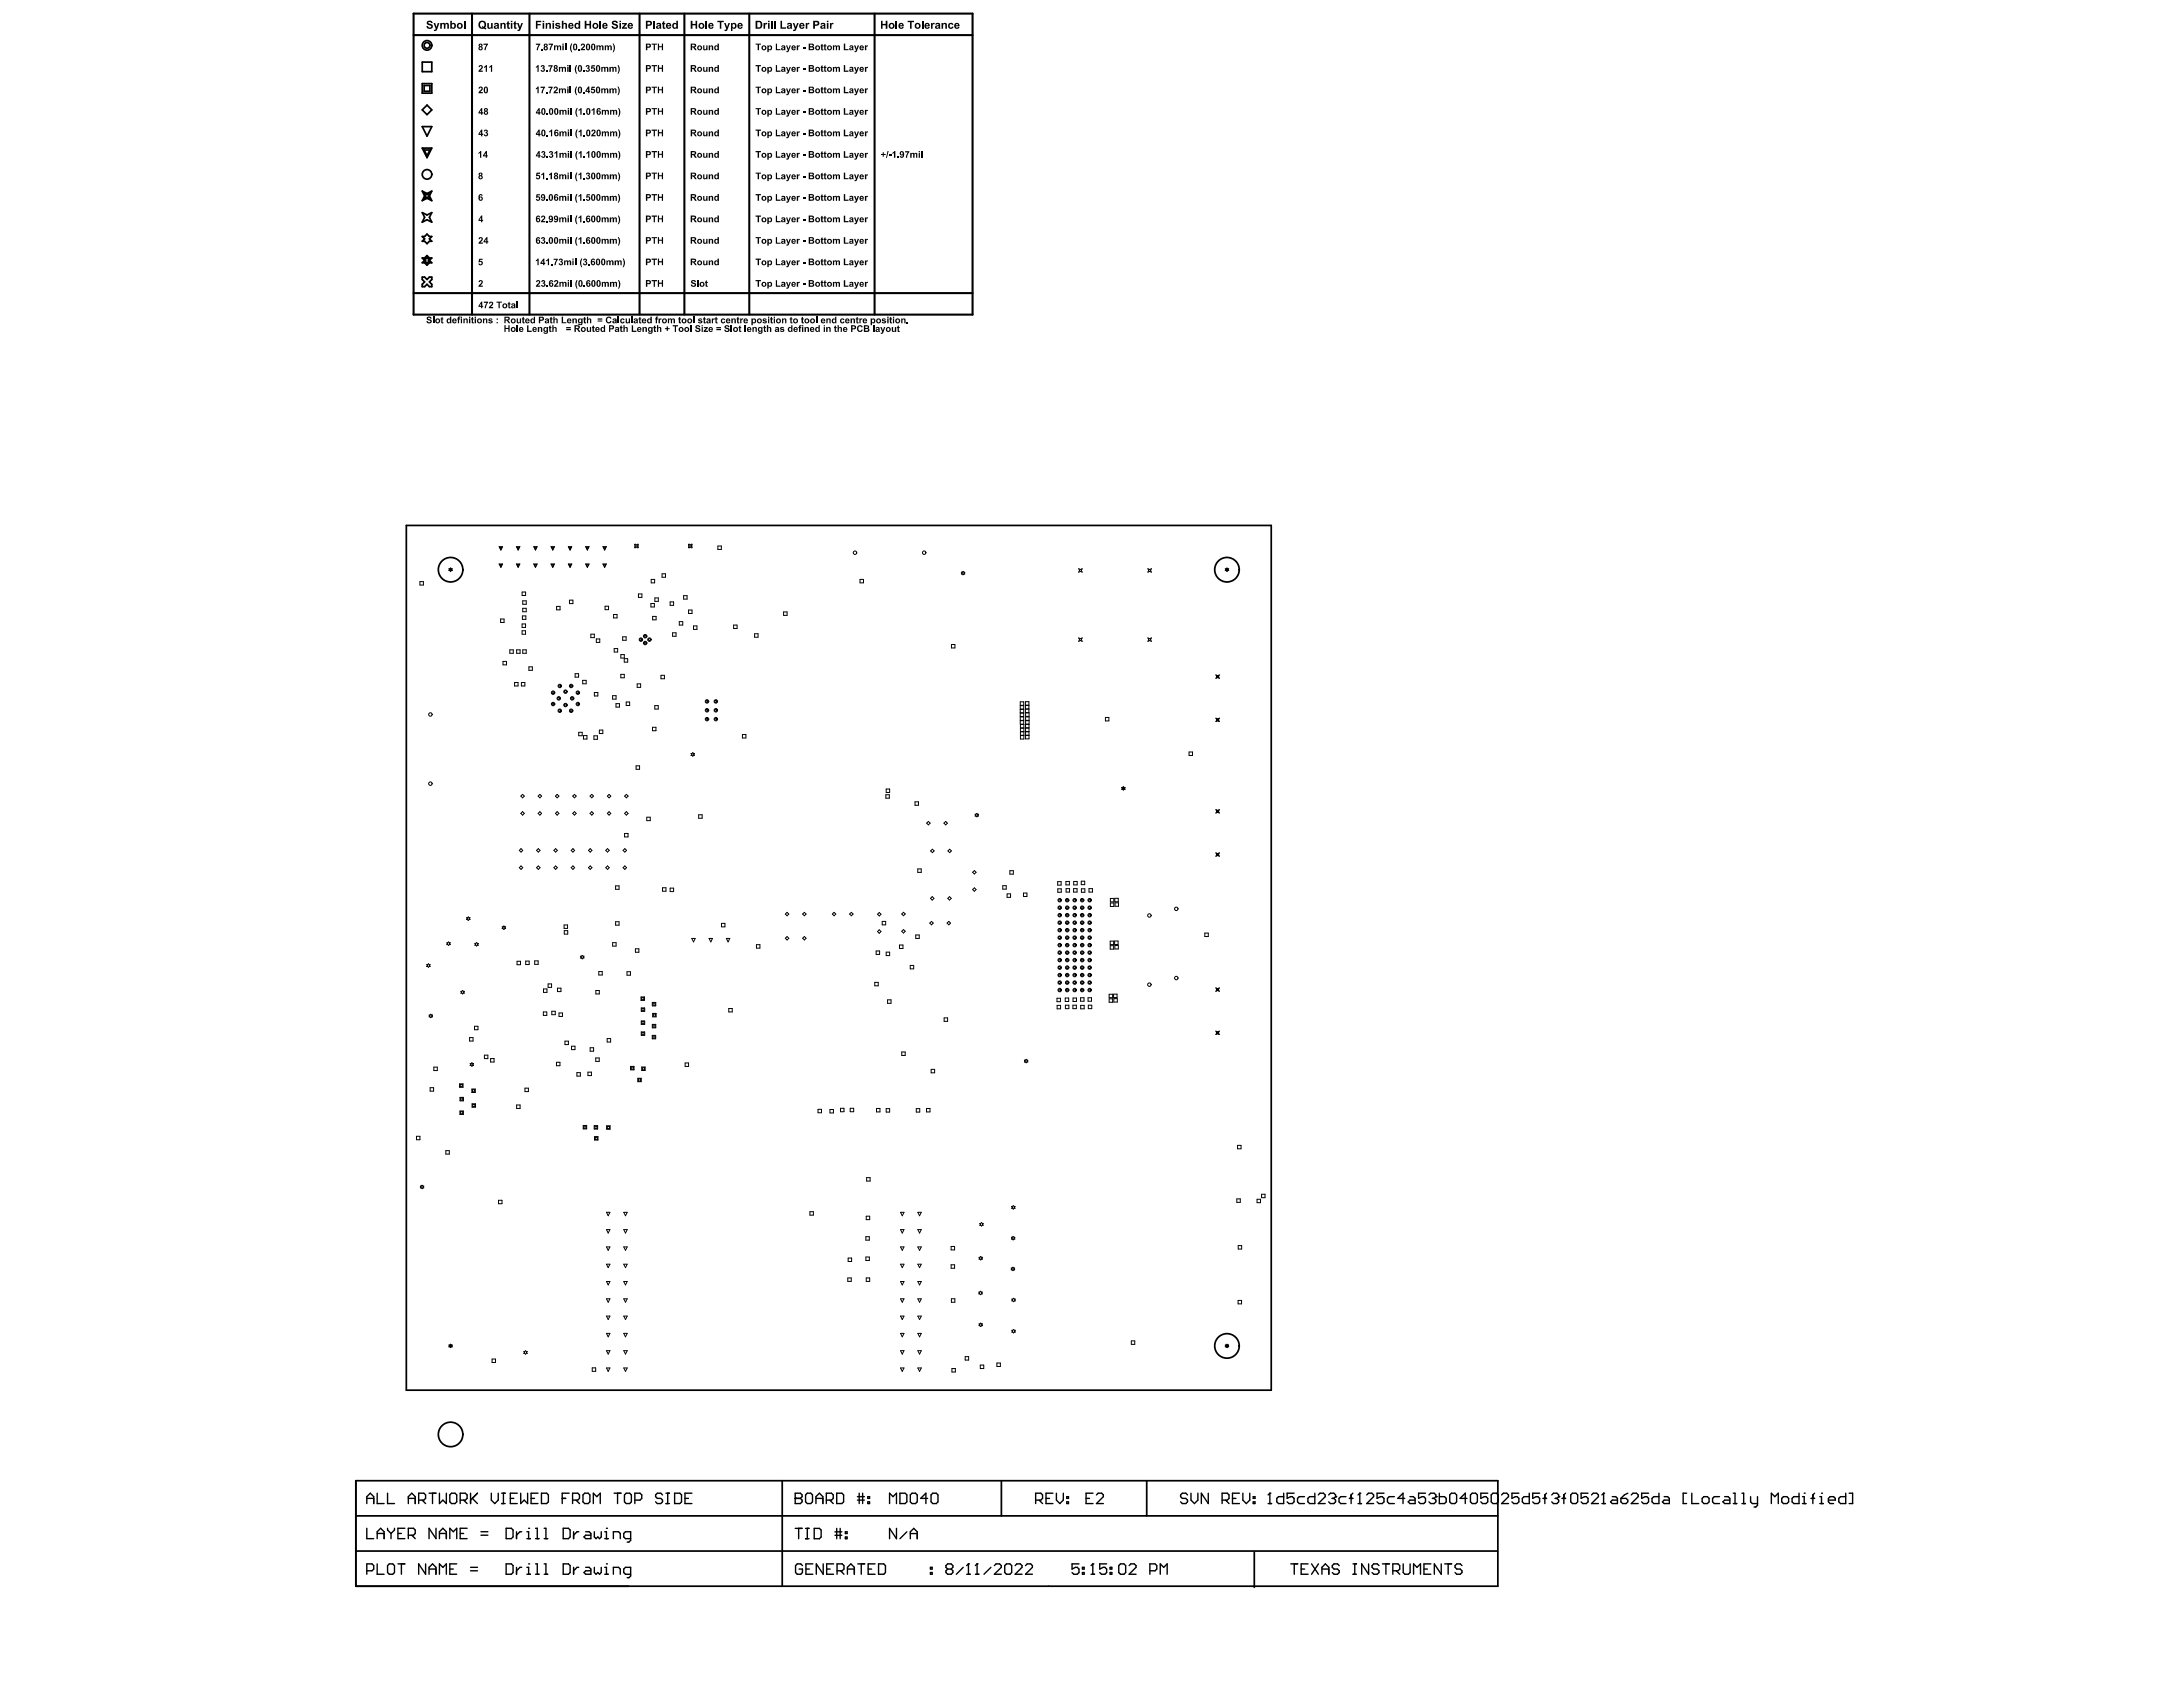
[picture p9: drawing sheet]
<svg xmlns="http://www.w3.org/2000/svg" width="279mm" height="216mm" viewBox="0 0 279 216" stroke-linecap="round" stroke-linejoin="round" font-family="sans-serif">
<g fill="none" stroke="#000" stroke-width=".22">
<path d="M54 19h1.3l-.6 1.2zM54 16.2h1.3l-.6 1.2zM54 14.1l.7-.6 .6 .6-.6 .6zM54 10.7h1.3v1.2h-1.3zM54 7.9h1.3v1.3h-1.3zM54.3 10.9h.7v.8h-.7zM54.3 19.2h.7l-.3 .7zM54 35.5h.3l.4 .3 .3-.3h.3v.3l-.3 .3 .3 .3v.3h-.3l-.3-.3-.4 .3h-.3v-.3l.3-.3-.3-.3zM54 27.2l.7 .3 .6-.3-.3 .6 .3 .6-.6-.3-.7 .3 .3-.6zM54 30.3h.3l.4-.3 .3 .3h.3l-.3 .3 .3 .3h-.3l-.3 .3-.4-.3h-.3l.3-.3zM54 33h.3l.4-.3 .3 .3h.3l-.3 .3 .3 .3h-.3l-.3 .3-.4-.3h-.3l.3-.3zM54 24.5l.7 .3 .6-.3-.3 .6 .3 .6-.6-.3-.7 .3 .3-.6z"/>
<path d="M54.3 24.7l.4 .2 .3-.2-.2 .4 .2 .3-.3-.1-.4 .1 .2-.3zM54.3 33.1h.2l.2-.1 .1 .1h.2l-.2 .2 .2 .2h-.2l-.1 .2-.2-.2h-.2l.2-.2zM52 67.2h110.7v110.7h-110.7zM45.5 194h146.2M45.5 198.5h146.2M45.5 189.5v13.5h146.2v-13.5h-146.1v13.5M100.1 189.5v13.5M128.2 189.5v4.5M146.8 189.5v4.5M160.5 198.7v4.4"/>
<circle cx="54.7" cy="5.8" r=".61"/>
<circle cx="54.7" cy="5.8" r=".37"/>
<circle cx="54.7" cy="22.3" r=".61"/>
<circle cx="57.7" cy="72.9" r="1.57"/>
<circle cx="157" cy="72.9" r="1.57"/>
<circle cx="157" cy="172.2" r="1.57"/>
<circle cx="57.7" cy="183.6" r="1.57"/>
</g>
<g fill="none" stroke="#000" stroke-width=".18">
<path d="M46.9 191.8h.9M46.9 192.4v-.9l.5-.4 .4 .4v.9M46.9 195.6v1.3h.9M48.3 191.1v1.3h.9M48.3 196.9v-.9l.4-.4 .5 .4v.9M48.3 196.3h.9M49.6 191.1v1.3h.9M49.6 195.6v.2l.4 .5M50 196.3v.6M50.5 195.6v.2l-.5 .5M50.9 196.3h.5M51.8 195.6h-.9v1.3h.9"/>
<path d="M52.3 191.8h.8M52.3 192.4v-.9l.4-.4 .4 .4v.9M52.3 196.5h.6l.2-.2v-.5l-.2-.2h-.6v1.3M52.7 196.5l.4 .4M53.6 192h.7l.2-.2v-.5l-.2-.2h-.7v1.3M54 192l.5 .4M54.9 191.1h.9M55.4 191.1v1.3M55.8 195.6v1.3l-.9-1.3v1.3M56.2 191.1v1.3l.5-.4 .4 .4v-1.3M56.2 196.9v-.9l.5-.4 .4 .4v.9M56.2 196.3h.9"/>
<path d="M57.6 191.3l.2-.2h.4l.3 .2v.9l-.3 .2h-.4l-.2-.2zM57.6 196.9v-1.3l.4 .4 .5-.4v1.3M58.9 192h.7l.2-.2v-.5l-.2-.2h-.7v1.3M58.9 196.3h.4M59.3 192l.5 .4M59.8 195.6h-.9v1.3h.9M60.2 191.1v1.3M60.4 191.8l.7 .6M61.1 191.1l-.9 .9M61.6 196.5h.8M61.6 196h.8M62.9 191.1v.9l.4 .4 .5-.4v-.9"/>
<path d="M64.2 192.4h.5M64.2 191.1h.5M64.4 191.1v1.3M64.8 195.6h.6l.3 .2v.9l-.3 .2h-.6zM65.3 191.8h.5M66.1 196v.9M66.2 191.1h-.9v1.3h.9M66.6 191.1v1.3l.5-.4 .4 .4v-1.3M66.8 196h-.2l-.5 .5M67.4 196h.3v.9M67.4 196.9h.5M67.7 195.6h.1"/>
<path d="M68 191.8h.4M68.5 195.6h.3v1.3M68.5 196.9h.5M68.9 191.1h-.9v1.3h.9M69.3 191.1h.7l.2 .2v.9l-.2 .2h-.7zM69.7 195.6h.2v1.3M69.7 196.9h.4M72 191.8h.4M72.1 195.6h.6l.3 .2v.9l-.3 .2h-.6zM72.8 191.1h-.8v1.3M73.3 192h.6l.3-.2v-.5l-.3-.2h-.6v1.3M73.4 196v.9"/>
<path d="M73.7 192l.5 .4M74.1 196h-.2l-.5 .5M74.6 191.3l.2-.2h.5l.2 .2v.9l-.2 .2h-.5l-.2-.2zM75 196h.4l.2 .3v.6h-.6l-.3-.2 .3-.2h.6M75.9 192.4v-1.3l.5 .4 .4-.4v1.3M76.1 196v.7l.2 .2 .2-.2 .2 .2 .3-.2v-.7M77.4 196h.2v.9M77.4 196.9h.4M77.6 195.6h.1M78.5 196.9v-.9h.7l.2 .3v.6M78.6 191.1h.9M79 191.1v1.3"/>
<path d="M79.9 191.3l.2-.2h.5l.2 .2v.9l-.2 .2h-.5l-.2-.2zM80.7 196.9h-.6l-.3-.2v-.4l.3-.3h.6v1.1l-.2 .3h-.2M81.3 192h.6l.2-.2v-.5l-.2-.2h-.6v1.3M84.8 191.3l-.2-.2h-.5l-.2 .2v.2l.2 .3h.5l.2 .2v.2l-.2 .2h-.5l-.2-.2M85.2 192.4h.5M85.2 191.1h.5M85.5 191.1v1.3M86.3 191.1h.7l.2 .2v.9l-.2 .2h-.7zM87.7 191.8h.4M88.6 191.1h-.9v1.3h.9M101.8 191.8h.1M101.8 191.1h.6l.3 .2v.2l-.3 .3 .3 .2v.2l-.3 .2h-.6z"/>
<path d="M101.8 191.8h.6M101.8 195.6h.9M102.2 195.6v1.3M103.1 191.3l.2-.2h.5l.2 .2v.9l-.2 .2h-.5l-.2-.2zM103.1 196.9h.4M103.1 195.6h.4M103.3 195.6v1.3M104.2 195.6h.7l.2 .2v.9l-.2 .2h-.7zM104.4 191.8h.9M104.4 192.4v-.9l.5-.4 .4 .4v.9M105.8 192h.6l.2-.2v-.5l-.2-.2h-.6v1.3M106.2 192l.4 .4"/>
<path d="M106.9 196h.9M106.9 196.5h.9M107.1 191.1h.7l.2 .2v.9l-.2 .2h-.7zM107.1 195.6v1.3M107.5 195.6v1.3M108.2 196.7h.2v.2h-.2zM108.2 196h.2v.3h-.2zM109.7 191.5h.9M109.7 192h.9M110 191.1v1.3M110.4 191.1v1.3M111.1 192.2h.2v.2h-.2z"/>
<path d="M111.1 191.5h.2v.3h-.2zM113.9 192.4v-1.3l.4 .4 .4-.4v1.3M114.7 195.6v1.3l-.8-1.3v1.3M115.2 191.1h.6l.3 .2v.9l-.3 .2h-.6zM116.1 196l-.9 .9M116.5 191.3l.2-.2h.5l.2 .2v.9l-.2 .2h-.5l-.2-.2zM116.5 196.9v-.9l.5-.4 .4 .4v.9M116.5 196.3h.9M118.7 191.8h-.9l.7-.7v1.3M119.2 191.3l.2-.2h.4l.3 .2v.9l-.3 .2h-.4l-.2-.2zM132.6 192h.6l.2-.2v-.5l-.2-.2h-.6v1.3M133 192l.4 .4"/>
<path d="M133.9 191.8h.4M134.8 191.1h-.9v1.3h.9M135.2 191.1v.9l.4 .4 .5-.4v-.9M136.5 192.2h.3v.2h-.3zM136.5 191.5h.3v.3h-.3zM139 191.8h.4M139.9 191.1h-.9v1.3h.9M140.3 191.3l.3-.2h.4l.2 .2v.2l-.9 .9h.9M152 191.3l-.2-.2h-.5l-.2 .2v.2l.2 .3h.5l.2 .2v.2l-.2 .2h-.5l-.2-.2M152.4 191.1v.9l.5 .4 .4-.4v-.9M154.6 191.1v1.3l-.8-1.3v1.3M156.4 192h.7l.2-.2v-.5l-.2-.2h-.7v1.3"/>
<path d="M156.9 192l.4 .4M157.7 191.8h.5M158.6 191.1h-.9v1.3h.9M159.1 191.1v.9l.4 .4 .5-.4v-.9M160.4 192.2h.2v.2h-.2zM160.4 191.5h.2v.3h-.2zM162.3 192.4h.4M162.5 191.1h.1M162.5 191.1v1.3M162.5 191.1l-.2 .2M164.3 191.1v1.3h-.7l-.2-.2v-.4l.2-.3h.7M165.6 191.1h-.9v.7l.5-.3h.2l.2 .3v.4l-.2 .2h-.4l-.3-.2"/>
<path d="M167 191.5h-.7l-.2 .3v.4l.2 .2h.7M168.3 191.1v1.3h-.7l-.2-.2v-.4l.2-.3h.7M168.7 191.3l.2-.2h.5l.2 .2v.2l-.9 .9h.9M170.1 191.3l.2-.2h.4l.2 .2v.2M170.5 191.8h.2M170.7 191.8l.2 .2v.2l-.2 .2h-.4l-.2-.2M170.9 191.5h.1M170.9 191.5l-.2 .3M172.3 191.5h-.7l-.2 .3v.4l.2 .2h.7M172.7 191.8h.5M173.2 191.1l-.3 .2v1.1M173.8 192.4h.5"/>
<path d="M174 191.1h.1M174 191.1v1.3M174 191.1l-.2 .2M174.9 191.3l.2-.2h.5l.2 .2v.2l-.9 .9h.9M177.1 191.1h-.8v.7l.4-.3h.2l.2 .3v.4l-.2 .2h-.4l-.2-.2M178.5 191.5h-.7l-.2 .3v.4l.2 .2h.7M179.8 191.8h-.9l.7-.7v1.3M180.5 191.5h.4l.2 .3v.6h-.6l-.3-.2 .3-.2h.6M182.4 191.1h-.8v.7l.4-.3h.2l.2 .3v.4l-.2 .2h-.4l-.2-.2M182.9 191.3l.2-.2h.5l.2 .2v.2M183.3 191.8h.3M183.6 191.8l.2 .2v.2l-.2 .2h-.5l-.2-.2"/>
<path d="M183.8 191.5h.1M183.8 191.5l-.2 .3M184.2 191.1v1.3h.7l.2-.2v-.4l-.2-.3h-.7M185.5 191.3l.3-.2h.4l.2 .2v.9l-.2 .2h-.4l-.3-.2zM187.8 191.8h-.9l.6-.7v1.3M188.2 191.3l.2-.2h.5l.2 .2v.9l-.2 .2h-.5l-.2-.2zM190.4 191.1h-.9v.7l.5-.3h.2l.2 .3v.4l-.2 .2h-.4l-.3-.2M190.9 191.3l.2-.2h.4l.2 .2v.9l-.2 .2h-.4l-.2-.2zM192.2 191.3l.2-.2h.5l.2 .2v.2l-.9 .9h.9M194.4 191.1h-.9v.7l.5-.3h.2l.2 .3v.4l-.2 .2h-.5l-.2-.2M195.7 191.1v1.3h-.6l-.3-.2v-.4l.3-.3h.6M197.1 191.1h-.9v.7l.4-.3h.2l.3 .3v.4l-.3 .2h-.4l-.2-.2"/>
<path d="M197.5 191.8h.4M197.9 191.1l-.2 .2v1.1M198.6 191.3l.2-.2h.5l.2 .2v.2M199 191.8h.3M199.3 191.8l.2 .2v.2l-.2 .2h-.5l-.2-.2M199.5 191.5h.1M199.5 191.5l-.2 .3M199.9 191.8h.5M200.4 191.1l-.2 .2v1.1M201 191.3l.3-.2h.4l.2 .2v.9l-.2 .2h-.4l-.3-.2zM203.3 191.1h-.9v.7l.4-.3h.2l.3 .3v.4l-.3 .2h-.4l-.2-.2M203.7 191.3l.2-.2h.5l.2 .2v.2l-.9 .9h.9"/>
<path d="M205 192.4h.5M205.2 191.1h.1M205.2 191.1v1.3M205.2 191.1l-.2 .2M206.4 191.5h.4l.2 .3v.6h-.6l-.3-.2 .3-.2h.6M207.5 191.8h.6l.2 .2v.2l-.2 .2h-.4l-.2-.2zM208.3 191.1l-.4 .2-.4 .5M208.8 191.3l.2-.2h.4l.3 .2v.2l-.9 .9h.9M211 191.1h-.9v.7l.5-.3h.2l.2 .3v.4l-.2 .2h-.5l-.2-.2M212.3 191.1v1.3h-.6l-.3-.2v-.4l.3-.3h.6M213 191.5h.4l.3 .3v.6h-.7l-.2-.2 .2-.2h.7M215.9 191.1h-.5v1.3h.5"/>
<path d="M216.5 191.1v1.3h.9M218.1 191.5h.4l.2 .3v.4l-.2 .2h-.4l-.2-.2v-.4zM220.1 191.5h-.7l-.2 .3v.4l.2 .2h.7M220.7 191.5h.5l.2 .3v.6h-.7l-.2-.2 .2-.2h.7M221.8 192.4h.5M221.8 191.1h.3v1.3M223 192.4h.4M223 191.1h.2v1.3M224.1 191.5v.7l.2 .2h.6M224.9 191.5v1.1l-.2 .3h-.2M226.7 192.4v-1.3l.5 .4 .4-.4v1.3M228 191.8l.3-.3h.4l.2 .3v.4l-.2 .2h-.4l-.3-.2z"/>
<path d="M230.3 191.1v1.3h-.7l-.2-.2v-.4l.2-.3h.7M230.7 192.4h.4M230.7 191.5h.2v.9M230.9 191.1h.1M231.8 191.8h.4M232.2 191.1l-.2 .2v1.1M232.9 192.4h.5M232.9 191.5h.2v.9M233.1 191.1h.1M234 192h.9v-.2l-.2-.3h-.5l-.2 .3v.4l.2 .2h.5M236.2 191.1v1.3h-.6l-.3-.2v-.4l.3-.3h.6M236.7 191.1h.4v1.3h-.4"/>
<path d="M46.9 201h.7l.2-.2v-.4l-.2-.3h-.7v1.4M48.3 200.1v1.4h.9M49.6 200.4l.2-.3h.5l.2 .3v.8l-.2 .3h-.5l-.2-.3zM50.9 200.1h.9M51.4 200.1v1.4M54.5 200.1v1.4l-.9-1.4v1.4M54.9 200.8h.9M54.9 201.5v-.9l.5-.5 .4 .5v.9M56.2 201.5v-1.4l.5 .5 .4-.5v1.4M57.6 200.8h.4M58.5 200.1h-.9v1.4h.9M60.2 200.6h.9"/>
<path d="M60.2 201h.9M64.8 200.1h.6l.3 .3v.8l-.3 .3h-.6zM66.1 200.6v.9M66.8 200.6h-.2l-.5 .4M67.4 201.5h.5M67.4 200.6h.3v.9M67.7 200.1h.1M68.5 201.5h.5M68.5 200.1h.3v1.4M69.7 201.5h.4M69.7 200.1h.2v1.4M72.1 200.1h.6l.3 .3v.8l-.3 .3h-.6z"/>
<path d="M73.4 200.6v.9M74.1 200.6h-.2l-.5 .4M75 200.6h.4l.2 .2v.7h-.6l-.3-.3 .3-.2h.6M76.1 200.6v.6l.2 .3 .2-.3 .2 .3 .3-.3v-.6M77.4 201.5h.4M77.4 200.6h.2v.9M77.6 200.1h.1M78.5 201.5v-.9h.7l.2 .2v.7M80.7 201.5h-.6l-.3-.3v-.4l.3-.2h.6v1.1l-.2 .2h-.2M102.7 200.4l-.2-.3h-.5l-.2 .3v.8l.2 .3h.5l.2-.3v-.4h-.4M103.1 200.8h.5M104 200.1h-.9v1.4h.9"/>
<path d="M105.4 200.1v1.4l-.9-1.4v1.4M105.8 200.8h.4M106.7 200.1h-.9v1.4h.9M107.1 201h.7l.2-.2v-.4l-.2-.3h-.7v1.4M107.6 201l.4 .5M108.5 200.8h.8M108.5 201.5v-.9l.4-.5 .4 .5v.9M109.8 200.1h.9M110.2 200.1v1.4M111.1 200.8h.5M112 200.1h-.9v1.4h.9M112.4 200.1h.7l.2 .3v.8l-.2 .3h-.7z"/>
<path d="M119.1 201.2h.2v.3h-.2zM119.1 200.6h.2v.2h-.2zM121.3 200.8l-.2 .2v.2l.2 .3h.4l.3-.3v-.2l-.3-.2M121.3 200.8l-.2-.2v-.2l.2-.3h.4l.3 .3v.2l-.3 .2M121.3 200.8h.4M123.3 200.6l-.9 .9M123.7 201.5h.5M123.9 200.1h.1M123.9 200.1v1.4M123.9 200.1l-.2 .3M124.8 201.5h.5M125.1 200.1h.1"/>
<path d="M125.1 200.1l-.3 .3M125.1 200.1v1.4M126.8 200.6l-.9 .9M127.3 200.4l.2-.3h.4l.3 .3v.2l-.9 .9h.9M128.6 200.4l.2-.3h.5l.2 .3v.8l-.2 .3h-.5l-.2-.3zM129.9 200.4l.2-.3h.5l.2 .3v.2l-.9 .9h.9M131.3 200.4l.2-.3h.4l.2 .3v.2l-.8 .9h.8M138.1 200.1h-.9v.7l.5-.2h.2l.2 .2v.4l-.2 .3h-.5l-.2-.3M138.5 201.2h.3v.3h-.3zM138.5 200.6h.3v.2h-.3zM139.6 201.5h.5M139.9 200.1h.1"/>
<path d="M139.9 200.1v1.4M139.9 200.1l-.3 .3M141.6 200.1h-.8v.7l.4-.2h.2l.2 .2v.4l-.2 .3h-.4l-.2-.3M142.1 201.2h.2v.3h-.2zM142.1 200.6h.2v.2h-.2zM143.2 200.4l.2-.3h.5l.2 .3v.8l-.2 .3h-.5l-.2-.3zM144.5 200.4l.2-.3h.5l.2 .3v.2l-.9 .9h.9M147.2 201h.6l.3-.2v-.4l-.3-.3h-.6v1.4M148.5 201.5v-1.4l.4 .5 .5-.5v1.4M165.2 200.1h.9M165.6 200.1v1.4M166.5 200.8h.5"/>
<path d="M167.4 200.1h-.9v1.4h.9M167.9 200.1l.8 1.4M168.7 200.1l-.8 1.4M169.2 200.8h.9M169.2 201.5v-.9l.4-.5 .5 .5v.9M171.4 200.4l-.2-.3h-.5l-.2 .3v.2l.2 .2h.5l.2 .2v.2l-.2 .3h-.5l-.2-.3M173.2 201.5h.4M173.2 200.1h.4M173.4 200.1v1.4M175.2 200.1v1.4l-.9-1.4v1.4M176.5 200.4l-.2-.3h-.5l-.2 .3v.2l.2 .2h.5l.2 .2v.2l-.2 .3h-.5l-.2-.3M176.9 200.1h.9"/>
<path d="M177.4 200.1v1.4M178.3 201h.6l.3-.2v-.4l-.3-.3h-.6v1.4M178.7 201l.5 .5M179.6 200.1v1.1l.2 .3h.5l.2-.3v-1.1M180.9 201.5v-1.4l.5 .5 .4-.5v1.4M182.2 200.8h.5M183.1 200.1h-.9v1.4h.9M184.5 200.1v1.4l-.9-1.4v1.4M184.9 200.1h.9M185.3 200.1v1.4M187.1 200.4l-.2-.3h-.4l-.3 .3v.2l.3 .2h.4l.2 .2v.2l-.2 .3h-.4l-.3-.3"/>
</g>
<path d="M52.9 1.7h71.6v38.6h-71.6zM52.9 4.5h71.6M60.4 1.7v38.6M67.8 1.7v38.6M81.9 1.7v38.6M87.6 1.7v38.6M95.9 1.7v38.6M111.9 1.7v38.6M52.9 37.5h71.6" fill="none" stroke="#000" stroke-width=".27"/>
<g fill="none" stroke="#000" stroke-width=".13">
<path d="M53.7 74.4h.5v.5h-.5zM57.5 72.8l.2-.1 .2 .1-.1 .1 .1 .1-.2 .1-.2-.1 .1-.1zM57.5 72.8h.2h.1l-.1 .1 .1 .1h-.1h-.2l.1-.1zM63.9 72.2h.4l-.2 .4zM63.9 70h.4l-.2 .4zM64 72.3h.2l-.1 .2zM64 70h.2l-.1 .3zM64.1 79.2h.4v.5h-.4zM66.1 72.2h.4l-.2 .4zM66.1 70h.4l-.2 .4zM66.2 72.3h.3l-.2 .2zM66.2 70h.3l-.2 .3z"/>
<path d="M66.8 79.9h.5v.4h-.5zM66.8 75.8h.5v.4h-.5zM66.9 78.8h.4v.5h-.4zM66.9 76.9h.5v.4h-.5zM66.9 77.8h.5v.5h-.5zM68.3 72.2h.5l-.3 .4zM68.3 70h.5l-.3 .4zM68.4 70h.3l-.2 .3zM68.4 72.3h.3l-.2 .2zM70.5 72.2h.5l-.3 .4zM70.5 70h.5l-.3 .4zM70.6 70h.3l-.2 .3z"/>
<path d="M70.6 72.3h.3l-.2 .2zM71.2 77.6h.5v.4h-.5zM72.7 70h.5l-.2 .4zM72.7 72.2h.5l-.2 .4zM72.8 72.3h.3l-.1 .2zM72.8 70h.3l-.1 .3zM72.9 76.8h.4v.5h-.4zM75 70h.4l-.2 .4zM75 72.2h.4l-.2 .4zM75 72.3h.3l-.1 .2zM75 70h.3l-.1 .3zM77.2 72.2h.4l-.2 .4z"/>
<path d="M77.2 70h.4l-.2 .4zM77.3 72.3h.2l-.1 .2zM77.3 70h.2l-.1 .3zM77.4 77.6h.5v.4h-.5zM78.5 78.6h.5v.5h-.5zM81.2 69.7l.3 .1 .2-.1-.1 .2 .1 .2-.2-.1-.3 .1 .1-.2zM81.7 76h.5v.5h-.5zM83.3 77.2h.5v.5h-.5zM83.3 74.2h.5v.4h-.5zM83.5 78.9h.5v.4h-.5zM83.8 76.5h.5v.5h-.5zM84.7 73.4h.5v.5h-.5z"/>
<path d="M85.8 77h.4v.5h-.4zM86.9 79.6h.5v.4h-.5zM87.5 76.2h.4v.5h-.4zM88.1 69.7l.2 .1 .3-.1-.1 .2 .1 .2-.3-.1-.2 .1 .1-.2zM88.1 78.1h.5v.4h-.5zM91.9 69.9h.4v.4h-.4zM93.9 80h.4v.4h-.4zM100.3 78.3h.4v.5h-.4zM110.1 74.2h.4v.4h-.4zM123 73.2l.3-.1 .2 .1-.1 .1 .1 .2-.2 .1-.3-.1 .2-.2zM138.1 72.8l.2 .1 .2-.1-.1 .2 .1 .2-.2-.1-.2 .1 .1-.2zM146.9 72.8l.2 .1 .3-.1-.1 .2 .1 .2-.3-.1-.2 .1 .1-.2z"/>
<path d="M156.8 72.8l.2-.1 .3 .1-.1 .1 .1 .1-.3 .1-.2-.1 .1-.1zM156.9 72.8h.1h.2l-.1 .1 .1 .1h-.2h-.1l.1-.1zM64.4 84.6h.4v.5h-.4zM65.3 83.2h.4v.4h-.4zM65.9 87.3h.4v.5h-.4zM66.1 83.2h.5v.4h-.5zM66.7 87.3h.5v.5h-.5zM66.8 80.7h.5v.5h-.5zM66.9 83.2h.5v.4h-.5zM67.7 85.3h.4v.5h-.4zM73.6 86.2h.5v.5h-.5zM74.1 93.7h.4v.5h-.4z"/>
<path d="M74.6 87.1h.4v.4h-.4zM74.7 94.1h.4v.5h-.4zM75.6 81.2h.5v.4h-.5zM76 94.2h.5v.4h-.5zM76.1 88.6h.4v.5h-.4zM76.3 81.8h.5v.4h-.5zM76.7 93.4h.5v.5h-.5zM78.4 89h.4v.5h-.4zM78.6 83h.5v.4h-.5zM78.8 90.1h.5v.4h-.5zM79.5 86.3h.4v.4h-.4zM79.5 83.8h.4v.4h-.4z"/>
<path d="M79.7 81.5h.4v.4h-.4zM79.9 84.3h.4v.4h-.4zM80.1 89.8h.5v.5h-.5zM81.4 98h.5v.5h-.5zM81.6 87.5h.4v.5h-.4zM83.5 93.1h.5v.4h-.5zM83.8 90.3h.4v.4h-.4zM84.6 86.4h.4v.5h-.4zM86.1 81h.4v.4h-.4zM88.4 96.4l.3-.1 .2 .1-.1 .2 .1 .1-.2 .1-.3-.1 .2-.1zM88.8 80.1h.4v.4h-.4zM95 94h.5v.4h-.5z"/>
<path d="M96.6 81.1h.4v.5h-.4zM121.8 82.5h.4v.4h-.4zM130.6 90.8h.4M130.6 90.3h.4v.9h-.4zM130.6 89.8h.4v.5h-.4zM130.6 91.3h.4v.4h-.4zM130.6 91.7h.4v.5h-.4zM130.6 92.2h.4v.5h-.4zM130.6 94.1h.4v.5h-.4zM130.6 93.6h.4M130.6 93.2h.4M130.6 92.7h.4v1.4h-.4z"/>
<path d="M130.6 93.7h.4M131.2 90.7h.5M131.2 90.3h.5v.9h-.5zM131.2 89.8h.5v.4h-.5zM131.3 93.2h.4v1.4h-.4zM131.3 92.7h.4M131.3 93.6h.4M131.3 94.1h.4M131.3 93.7h.4M131.3 91.7h.4v.5h-.4zM131.3 91.2h.4v.5h-.4zM131.3 92.2h.4v.9h-.4z"/>
<path d="M138.1 81.6l.2 .1 .2-.1-.1 .3 .1 .2-.2-.1-.2 .1 .1-.2zM141.5 91.8h.4v.5h-.4zM146.9 81.6l.2 .1 .3-.1-.1 .3 .1 .2-.3-.1-.2 .1 .1-.2zM152.2 96.2h.4v.5h-.4zM155.6 91.9l.2 .1 .3-.1-.1 .2 .1 .2-.3-.1-.2 .1 .1-.2zM155.6 86.4l.2 .1 .3-.1-.1 .2 .1 .2-.3-.1-.2 .1 .1-.2zM155.7 92l.1 .1 .2-.1-.1 .1 .1 .2-.2-.1-.1 .1 .1-.2zM155.7 86.5h.1h.2l-.1 .1 .1 .1h-.2h-.1l.1-.1zM59.7 117.5l.2-.2 .3 .2-.2 .1 .2 .1-.3 .1-.2-.1 .1-.1zM64.3 118.6l.2-.1 .2 .1-.1 .1 .1 .1-.2 .1-.2-.1 .1-.1zM66.5 111l.2-.2 .2 .2-.2 .3zM66.5 108.8l.2-.2 .2 .2-.2 .3z"/>
<path d="M66.7 104.1l.2-.2 .2 .2-.2 .2zM66.7 101.9l.2-.2 .2 .2-.2 .2zM68.7 111l.2-.2 .2 .2-.2 .3zM68.7 108.8l.2-.2 .2 .2-.2 .3zM68.9 104.1l.2-.2 .2 .2-.2 .2zM68.9 101.9l.2-.2 .2 .2-.2 .2zM70.9 111l.2-.2 .2 .2-.2 .3zM70.9 108.8l.2-.2 .2 .2-.2 .3zM71.1 104.1l.2-.2 .2 .2-.2 .2zM71.1 101.9l.2-.2 .2 .2-.2 .2zM72.2 118.4h.4v.4h-.4zM72.2 119.1h.5v.4h-.5z"/>
<path d="M73.1 111l.2-.2 .2 .2-.2 .3zM73.1 108.8l.2-.2 .2 .2-.2 .3zM73.3 104.1l.2-.2 .2 .2-.2 .2zM73.3 101.9l.2-.2 .2 .2-.2 .2zM75.3 111l.2-.2 .3 .2-.3 .3zM75.3 108.8l.2-.2 .3 .2-.3 .3zM75.5 104.1l.2-.2 .3 .2-.3 .2zM75.5 101.9l.2-.2 .3 .2-.3 .2zM77.5 111l.3-.2 .2 .2-.2 .3zM77.5 108.8l.3-.2 .2 .2-.2 .3zM77.7 104.1l.3-.2 .2 .2-.2 .2zM77.7 101.9l.3-.2 .2 .2-.2 .2z"/>
<path d="M78.8 118h.4v.4h-.4zM78.8 113.4h.4v.4h-.4zM79.7 108.8l.3-.2 .2 .2-.2 .3zM79.7 111l.3-.2 .2 .2-.2 .3zM79.9 106.7h.5v.4h-.5zM79.9 101.9l.3-.2 .2 .2-.2 .2zM79.9 104.1l.3-.2 .2 .2-.2 .2zM82.8 104.6h.4v.4h-.4zM84.8 113.6h.4v.5h-.4zM85.8 113.7h.4v.4h-.4zM89.4 104.3h.5v.4h-.5zM92.3 118.2h.5v.4h-.5z"/>
<path d="M100.5 117l.2-.2 .3 .2-.3 .2zM102.7 117l.3-.2 .2 .2-.2 .2zM106.5 117l.2-.2 .3 .2-.3 .2zM108.7 117l.3-.2 .2 .2-.2 .2zM112.3 117l.2-.2 .3 .2-.3 .2zM112.3 119.2l.2-.2 .3 .2-.3 .2zM112.9 117.9h.5v.5h-.5zM113.4 101.7h.4v.5h-.4zM113.4 101h.5v.4h-.5zM115.4 119.2l.2-.2 .3 .2-.3 .2zM115.4 117l.2-.2 .3 .2-.3 .2zM117.1 102.6h.5v.5h-.5z"/>
<path d="M117.2 119.7h.5v.4h-.5zM117.5 111.2h.4v.4h-.4zM118.6 105.3l.2-.2 .2 .2-.2 .3zM119 118.1l.2-.2 .2 .2-.2 .3zM119.1 115l.2-.2 .2 .2-.2 .2zM119.1 108.9l.2-.2 .3 .2-.3 .2zM120.8 105.3l.2-.2 .3 .2-.3 .3zM121.2 118.1l.2-.2 .3 .2-.3 .3zM121.3 115l.2-.2 .2 .2-.2 .2zM121.3 108.9l.2-.2 .3 .2-.3 .2zM124.5 113.8l.2-.2 .2 .2-.2 .3zM124.5 111.6l.2-.2 .2 .2-.2 .3z"/>
<path d="M124.8 104.2l.2-.1 .2 .1-.1 .1 .1 .1-.2 .1-.2-.1 .1-.1zM128.3 113.4h.5v.4h-.5zM128.9 114.4h.4v.4h-.4zM129.3 111.4h.4v.5h-.4zM131 114.3h.4v.4h-.4zM135.4 112.8h.4v.5h-.4zM135.4 113.7h.4v.5h-.4zM136.4 112.8h.5v.4h-.5zM136.4 113.7h.5v.5h-.5zM137.4 113.7h.5v.5h-.5zM137.4 112.8h.5v.4h-.5zM138.4 112.8h.4v.4h-.4z"/>
<path d="M138.4 113.7h.4v.5h-.4zM139.4 113.7h.4v.5h-.4zM142.1 115.6h.5v.4h-.5zM142.1 115h.5v.4h-.5zM142.7 115h.4v.4h-.4zM142.7 115.5h.5v.5h-.5zM143.6 100.8l.2-.1 .2 .1-.1 .1 .1 .1-.2 .1-.2-.1 .1-.1zM143.6 100.8h.2h.1l-.1 .1 .1 .1h-.1h-.2l.1-.1zM154.2 119.4h.4v.5h-.4zM155.6 109.1l.2 .2 .3-.2-.1 .3 .1 .2-.3-.1-.2 .1 .1-.2zM155.6 103.6l.2 .1 .3-.1-.1 .2 .1 .3-.3-.2-.2 .2 .1-.3zM155.7 109.2l.1 .1 .2-.1-.1 .2 .1 .1-.2-.1-.1 .1 .1-.1z"/>
<path d="M155.7 103.7l.1 .1 .2-.1-.1 .1 .1 .2-.2-.1-.1 .1 .1-.2zM54.6 123.5l.2-.2 .3 .2-.2 .1 .2 .1-.3 .1-.2-.1 .1-.1zM54.9 129.9l.2-.1 .3 .1-.1 .1 .1 .1-.3 .1-.2-.1 .1-.1zM55.1 139.2h.4v.4h-.4zM55.5 136.6h.5v.4h-.5zM57.2 120.7l.2-.1 .2 .1-.1 .1 .1 .1-.2 .1-.2-.1 .1-.1zM58.8 138.7h.5v.5h-.5zM58.9 138.8h.3v.3h-.3zM59 126.9l.2-.1 .2 .1-.1 .1 .1 .1-.2 .1-.2-.1 .1-.1zM60.1 132.8h.4v.4h-.4zM60.2 136.1l.2-.1 .2 .1-.1 .1 .1 .1-.2 .2-.2-.2 .1-.1zM60.4 139.4h.4v.4h-.4z"/>
<path d="M60.5 139.5h.2v.2h-.2zM60.7 131.3h.5v.5h-.5zM60.8 120.7l.2-.1 .2 .1-.1 .2 .1 .1-.2 .1-.2-.1 .1-.1zM62 135h.4v.5h-.4zM62.8 135.5h.4v.4h-.4zM66.2 123h.4v.5h-.4zM67.2 139.3h.4v.4h-.4zM67.3 123h.4v.4h-.4zM68.4 123h.5v.4h-.5zM69.5 129.5h.5v.5h-.5zM69.6 126.6h.4v.4h-.4zM70.2 125.9h.4v.5h-.4z"/>
<path d="M70.6 129.4h.5v.5h-.5zM71.2 135.9h.5v.5h-.5zM71.4 126.5h.4v.4h-.4zM71.5 129.6h.5v.5h-.5zM72.3 133.2h.5v.5h-.5zM73.1 133.9h.5v.4h-.5zM73.8 137.3h.5v.4h-.5zM74.3 122.4l.2-.1 .2 .1-.1 .1 .1 .1-.2 .1-.2-.1 .1-.1zM75.3 137.2h.4v.5h-.4zM75.5 134.1h.5v.4h-.5zM76.2 135.4h.5v.4h-.5zM76.3 126.8h.4v.4h-.4z"/>
<path d="M76.6 124.3h.5v.5h-.5zM77.7 132.9h.5v.5h-.5zM78.4 120.6h.5v.5h-.5zM80.2 124.4h.5v.4h-.5zM80.7 136.5h.4v.4h-.4zM80.8 136.6h.3v.2h-.3zM81.3 121.4h.5v.5h-.5zM81.6 138h.5v.4h-.5zM81.7 138.1h.3v.2h-.3zM82 127.6h.5v.4h-.5zM82.1 129h.4v.4h-.4zM82.1 130.7h.4v.4h-.4z"/>
<path d="M82.1 132.1h.4v.4h-.4zM82.1 136.6h.5v.4h-.5zM82.1 127.7h.3v.2h-.3zM82.2 129.1h.2v.2h-.2zM82.2 130.7h.2v.3h-.2zM82.2 132.2h.2v.2h-.2zM82.2 136.6h.3v.3h-.3zM83.5 132.5h.4v.4h-.4zM83.5 128.3h.4v.4h-.4zM83.5 131.1h.4v.4h-.4zM83.5 129.7h.5v.4h-.5zM83.6 132.6h.2v.3h-.2z"/>
<path d="M83.6 128.4h.2v.2h-.2zM83.6 131.2h.2v.3h-.2zM83.6 129.8h.3v.2h-.3zM87.7 136h.4v.5h-.4zM88.5 120.1h.5l-.2 .4zM90.8 120.1h.4l-.2 .4zM93 120.1h.4l-.2 .4zM93.3 129.1h.4v.4h-.4zM96.8 120.9h.5v.4h-.5zM100.5 120.1l.2-.2 .3 .2-.3 .2zM102.7 120.1l.3-.2 .2 .2-.2 .2zM112 125.7h.4v.5h-.4z"/>
<path d="M112.1 121.7h.5v.4h-.5zM113.4 121.9h.5v.4h-.5zM113.6 128h.4v.4h-.4zM115.1 120.9h.5v.5h-.5zM115.4 134.6h.5v.5h-.5zM116.5 123.6h.4v.4h-.4zM119.2 136.9h.4v.4h-.4zM120.8 130.3h.5v.4h-.5zM131.1 135.7l.2-.1 .3 .1-.2 .1 .2 .1-.3 .1-.2-.1 .1-.1zM135.3 127.8h.4v.4h-.4zM135.3 128.7h.4v.4h-.4zM136.3 127.7h.5v.5h-.5z"/>
<path d="M136.4 128.6h.4v.5h-.4zM137.3 128.6h.5v.5h-.5zM137.3 127.7h.5v.5h-.5zM138.3 127.7h.4v.4h-.4zM138.3 128.7h.5v.4h-.5zM139.3 127.7h.4v.4h-.4zM139.3 128.6h.4v.5h-.4zM142 127.2h.4v.5h-.4zM142 127.8h.4v.5h-.4zM142.1 120.4h.4v.5h-.4zM142.1 121h.4v.5h-.4zM142.5 127.2h.5v.5h-.5z"/>
<path d="M142.6 127.8h.4v.4h-.4zM142.7 120.4h.4v.5h-.4zM142.7 121h.4v.4h-.4zM155.6 126.4l.2 .1 .3-.1-.2 .2 .2 .3-.3-.1-.2 .1 .1-.3zM155.6 132l.2 .1 .3-.1-.2 .2 .2 .2-.3-.1-.2 .1 .1-.2zM155.7 126.5l.1 .1 .2-.1-.1 .1 .1 .2-.2-.1-.1 .1 .1-.2zM155.7 132l.1 .1 .2-.1-.1 .2 .1 .1-.2-.1-.1 .1 .1-.1zM53.3 145.4h.4v.5h-.4zM53.8 151.8l.2-.1 .2 .1-.1 .1 .1 .1-.2 .1-.2-.1 .1-.1zM57.1 147.3h.4v.4h-.4zM58.9 142.2h.4v.4h-.4zM58.9 140.4h.4v.5h-.4z"/>
<path d="M59 142.3h.2v.2h-.2zM59 140.5h.2v.3h-.2zM60.4 141.3h.5v.4h-.5zM60.5 141.3h.3v.3h-.3zM63.8 153.6h.4v.5h-.4zM66.1 141.4h.5v.5h-.5zM74.6 144h.5v.5h-.5zM74.7 144.1h.3v.3h-.3zM76.1 144.1h.4v.4h-.4zM76.1 145.5h.4v.4h-.4zM76.1 144.1h.3v.3h-.3zM76.2 145.5h.2v.3h-.2z"/>
<path d="M77.6 155.2h.5l-.3 .4zM77.6 157.4h.5l-.3 .4zM77.6 159.6h.5l-.3 .4zM77.6 144.1h.5v.4h-.5zM77.7 144.2h.3v.2h-.3zM79.8 155.2h.5l-.2 .4zM79.8 157.4h.5l-.2 .4zM79.8 159.6h.5l-.2 .4zM103.7 155.1h.4v.4h-.4zM104.7 142h.4v.4h-.4zM106.2 142h.5v.4h-.5zM107.6 141.8h.4v.5h-.4z"/>
<path d="M108.8 141.8h.5v.5h-.5zM110.8 158.3h.5v.4h-.5zM110.9 155.6h.4v.5h-.4zM110.9 150.7h.5v.5h-.5zM112.2 141.9h.4v.4h-.4zM113.4 141.9h.5v.4h-.5zM115.3 155.2h.4l-.2 .4zM115.3 157.4h.4l-.2 .4zM115.3 159.6h.4l-.2 .4zM117.3 141.9h.4v.4h-.4zM117.5 155.2h.4l-.2 .4zM117.5 157.4h.4l-.2 .4z"/>
<path d="M117.5 159.6h.4l-.2 .4zM118.6 141.9h.4v.4h-.4zM121.7 159.5h.5v.5h-.5zM125.4 156.6l.2-.1 .2 .1-.1 .1 .1 .1-.2 .1-.2-.1 .1-.1zM129.4 158.3l.3-.1 .2 .1-.1 .2 .1 .1-.2 .1-.3-.1 .2-.1zM129.5 154.4l.2-.1 .2 .1-.1 .1 .1 .1-.2 .1-.2-.1 .1-.1zM158.3 153.4h.4v.5h-.4zM158.4 146.6h.4v.4h-.4zM158.5 159.4h.4v.5h-.4zM160.9 153.5h.4v.4h-.4zM161.5 152.8h.4v.5h-.4zM57.5 172.1l.2-.1 .2 .1-.1 .1 .1 .2-.2 .1-.2-.1 .1-.2z"/>
<path d="M57.5 172.2l.2-.1 .1 .1h-.1l.1 .1-.1 .1-.2-.1 .1-.1zM63 173.9h.4v.5h-.4zM67 173l.3-.1 .2 .1-.1 .1 .1 .1-.2 .1-.3-.1 .2-.1zM75.8 175.1h.4v.4h-.4zM77.6 166.2h.5l-.3 .5zM77.6 175.1h.5l-.3 .4zM77.6 161.8h.5l-.3 .4zM77.6 164h.5l-.3 .4zM77.6 168.4h.5l-.3 .5zM77.6 170.6h.5l-.3 .5zM77.6 172.9h.5l-.3 .4zM79.8 166.2h.5l-.2 .5z"/>
<path d="M79.8 175.1h.5l-.2 .4zM79.8 161.8h.5l-.2 .4zM79.8 164h.5l-.2 .4zM79.8 168.4h.5l-.2 .5zM79.8 170.6h.5l-.2 .5zM79.8 172.9h.5l-.2 .4zM108.5 163.5h.5v.5h-.5zM108.6 161h.4v.4h-.4zM110.8 160.9h.5v.4h-.5zM110.9 163.5h.4v.5h-.4zM115.3 166.2h.4l-.2 .5zM115.3 175.1h.4l-.2 .4z"/>
<path d="M115.3 161.8h.4l-.2 .4zM115.3 164h.4l-.2 .4zM115.3 168.4h.4l-.2 .5zM115.3 170.6h.4l-.2 .5zM115.3 172.9h.4l-.2 .4zM117.5 166.2h.4l-.2 .5zM117.5 175.1h.4l-.2 .4zM117.5 161.8h.4l-.2 .4zM117.5 164h.4l-.2 .4zM117.5 168.4h.4l-.2 .5zM117.5 170.6h.4l-.2 .5zM117.5 172.9h.4l-.2 .4z"/>
<path d="M121.7 161.9h.5v.4h-.5zM121.8 166.2h.4v.5h-.4zM121.8 175.1h.5v.5h-.5zM123.5 173.6h.5v.5h-.5zM125.3 165.4l.2-.1 .2 .1-.1 .1 .1 .1-.2 .1-.2-.1 .1-.1zM125.3 160.9l.2-.1 .2 .1-.1 .1 .1 .1-.2 .1-.2-.1 .1-.1zM125.3 169.4l.2-.1 .2 .1-.1 .1 .1 .2-.2 .1-.2-.1 .1-.2zM125.5 174.7h.4v.4h-.4zM127.6 174.4h.4v.5h-.4zM129.4 162.3l.2-.1 .3 .1-.1 .1 .1 .1-.3 .1-.2-.1 .1-.1zM129.5 166.3l.2-.2 .2 .2-.1 .1 .1 .1-.2 .1-.2-.1 .1-.1zM129.5 170.3l.2-.2 .2 .2-.1 .1 .1 .1-.2 .1-.2-.1 .1-.1z"/>
<path d="M144.8 171.6h.4v.4h-.4zM156.8 172.1l.2-.1 .3 .1-.1 .1 .1 .2-.3 .1-.2-.1 .1-.2zM156.9 172.2l.1-.1 .2 .1h-.1l.1 .1-.2 .1-.1-.1 .1-.1zM158.5 166.4h.4v.5h-.4z"/>
<circle cx="109.4" cy="70.7" r=".22"/>
<circle cx="118.3" cy="70.7" r=".22"/>
<circle cx="55.1" cy="91.4" r=".22"/>
<circle cx="70.8" cy="88.6" r=".13"/>
<circle cx="70.8" cy="90.1" r=".13"/>
<circle cx="70.8" cy="90.1" r=".22"/>
<circle cx="70.8" cy="88.6" r=".22"/>
<circle cx="71.5" cy="89.4" r=".13"/>
<circle cx="71.5" cy="89.4" r=".22"/>
<circle cx="71.6" cy="91" r=".22"/>
<circle cx="71.6" cy="87.8" r=".22"/>
<circle cx="71.6" cy="91" r=".13"/>
<circle cx="71.6" cy="87.8" r=".13"/>
<circle cx="72.4" cy="88.5" r=".22"/>
<circle cx="72.4" cy="88.5" r=".13"/>
<circle cx="72.4" cy="90.2" r=".22"/>
<circle cx="72.4" cy="90.2" r=".13"/>
<circle cx="73.1" cy="91" r=".13"/>
<circle cx="73.1" cy="87.8" r=".13"/>
<circle cx="73.1" cy="91" r=".22"/>
<circle cx="73.1" cy="87.8" r=".22"/>
<circle cx="73.2" cy="89.4" r=".13"/>
<circle cx="73.2" cy="89.4" r=".22"/>
<circle cx="74" cy="90.1" r=".22"/>
<circle cx="74" cy="88.6" r=".13"/>
<circle cx="74" cy="90.1" r=".13"/>
<circle cx="74" cy="88.6" r=".22"/>
<circle cx="82" cy="81.9" r=".13"/>
<circle cx="82" cy="81.9" r=".22"/>
<circle cx="82.6" cy="81.4" r=".13"/>
<circle cx="82.6" cy="82.3" r=".13"/>
<circle cx="82.6" cy="81.4" r=".22"/>
<circle cx="82.6" cy="82.3" r=".22"/>
<circle cx="83.1" cy="81.9" r=".22"/>
<circle cx="83.1" cy="81.9" r=".13"/>
<circle cx="90.5" cy="89.8" r=".22"/>
<circle cx="90.5" cy="92" r=".22"/>
<circle cx="90.5" cy="92" r=".13"/>
<circle cx="90.5" cy="90.9" r=".22"/>
<circle cx="90.5" cy="89.8" r=".13"/>
<circle cx="90.5" cy="90.9" r=".13"/>
<circle cx="91.6" cy="92" r=".13"/>
<circle cx="91.6" cy="89.8" r=".13"/>
<circle cx="91.6" cy="90.9" r=".13"/>
<circle cx="91.6" cy="89.8" r=".22"/>
<circle cx="91.6" cy="92" r=".22"/>
<circle cx="91.6" cy="90.9" r=".22"/>
<circle cx="55.1" cy="100.3" r=".22"/>
<circle cx="135.6" cy="118.1" r=".13"/>
<circle cx="135.6" cy="116.2" r=".13"/>
<circle cx="135.6" cy="120" r=".13"/>
<circle cx="135.6" cy="115.2" r=".13"/>
<circle cx="135.6" cy="119" r=".13"/>
<circle cx="135.6" cy="117.1" r=".13"/>
<circle cx="135.6" cy="117.1" r=".22"/>
<circle cx="135.6" cy="119" r=".22"/>
<circle cx="135.6" cy="116.2" r=".22"/>
<circle cx="135.6" cy="118.1" r=".22"/>
<circle cx="135.6" cy="120" r=".22"/>
<circle cx="135.6" cy="115.2" r=".22"/>
<circle cx="136.6" cy="117.1" r=".22"/>
<circle cx="136.6" cy="119" r=".22"/>
<circle cx="136.6" cy="116.2" r=".22"/>
<circle cx="136.6" cy="118.1" r=".22"/>
<circle cx="136.6" cy="120" r=".22"/>
<circle cx="136.6" cy="118.1" r=".13"/>
<circle cx="136.6" cy="116.2" r=".13"/>
<circle cx="136.6" cy="115.2" r=".22"/>
<circle cx="136.6" cy="120" r=".13"/>
<circle cx="136.6" cy="115.2" r=".13"/>
<circle cx="136.6" cy="117.1" r=".13"/>
<circle cx="136.6" cy="119" r=".13"/>
<circle cx="137.5" cy="116.2" r=".13"/>
<circle cx="137.5" cy="118.1" r=".13"/>
<circle cx="137.5" cy="120" r=".13"/>
<circle cx="137.5" cy="115.2" r=".13"/>
<circle cx="137.5" cy="117.1" r=".13"/>
<circle cx="137.5" cy="119" r=".13"/>
<circle cx="137.5" cy="119" r=".22"/>
<circle cx="137.5" cy="117.1" r=".22"/>
<circle cx="137.5" cy="116.2" r=".22"/>
<circle cx="137.5" cy="118.1" r=".22"/>
<circle cx="137.5" cy="120" r=".22"/>
<circle cx="137.5" cy="115.2" r=".22"/>
<circle cx="138.5" cy="117.1" r=".22"/>
<circle cx="138.5" cy="119" r=".22"/>
<circle cx="138.5" cy="116.2" r=".13"/>
<circle cx="138.5" cy="118.1" r=".13"/>
<circle cx="138.5" cy="116.2" r=".22"/>
<circle cx="138.5" cy="118.1" r=".22"/>
<circle cx="138.5" cy="120" r=".22"/>
<circle cx="138.5" cy="120" r=".13"/>
<circle cx="138.5" cy="115.2" r=".13"/>
<circle cx="138.5" cy="117.1" r=".13"/>
<circle cx="138.5" cy="119" r=".13"/>
<circle cx="138.5" cy="115.2" r=".22"/>
<circle cx="139.5" cy="118.1" r=".13"/>
<circle cx="139.5" cy="116.2" r=".13"/>
<circle cx="139.5" cy="120" r=".13"/>
<circle cx="139.5" cy="115.2" r=".13"/>
<circle cx="139.5" cy="117.1" r=".13"/>
<circle cx="139.5" cy="119" r=".13"/>
<circle cx="139.5" cy="119" r=".22"/>
<circle cx="139.5" cy="117.1" r=".22"/>
<circle cx="139.5" cy="116.2" r=".22"/>
<circle cx="139.5" cy="118.1" r=".22"/>
<circle cx="139.5" cy="120" r=".22"/>
<circle cx="139.5" cy="115.2" r=".22"/>
<circle cx="147.1" cy="117.2" r=".22"/>
<circle cx="150.6" cy="116.3" r=".22"/>
<circle cx="135.6" cy="122.9" r=".13"/>
<circle cx="135.6" cy="126.7" r=".13"/>
<circle cx="135.6" cy="124.8" r=".13"/>
<circle cx="135.6" cy="121.9" r=".13"/>
<circle cx="135.6" cy="125.7" r=".13"/>
<circle cx="135.6" cy="123.8" r=".13"/>
<circle cx="135.6" cy="121" r=".13"/>
<circle cx="135.6" cy="126.7" r=".22"/>
<circle cx="135.6" cy="122.9" r=".22"/>
<circle cx="135.6" cy="121" r=".22"/>
<circle cx="135.6" cy="124.8" r=".22"/>
<circle cx="135.6" cy="121.9" r=".22"/>
<circle cx="135.6" cy="123.8" r=".22"/>
<circle cx="135.6" cy="125.7" r=".22"/>
<circle cx="136.6" cy="122.9" r=".22"/>
<circle cx="136.6" cy="126.7" r=".22"/>
<circle cx="136.6" cy="124.8" r=".22"/>
<circle cx="136.6" cy="121" r=".22"/>
<circle cx="136.6" cy="121.9" r=".22"/>
<circle cx="136.6" cy="123.8" r=".22"/>
<circle cx="136.6" cy="126.7" r=".13"/>
<circle cx="136.6" cy="124.8" r=".13"/>
<circle cx="136.6" cy="122.9" r=".13"/>
<circle cx="136.6" cy="125.7" r=".22"/>
<circle cx="136.6" cy="121.9" r=".13"/>
<circle cx="136.6" cy="121" r=".13"/>
<circle cx="136.6" cy="125.7" r=".13"/>
<circle cx="136.6" cy="123.8" r=".13"/>
<circle cx="137.5" cy="126.7" r=".13"/>
<circle cx="137.5" cy="124.8" r=".13"/>
<circle cx="137.5" cy="122.9" r=".13"/>
<circle cx="137.5" cy="121.9" r=".13"/>
<circle cx="137.5" cy="121" r=".13"/>
<circle cx="137.5" cy="125.7" r=".13"/>
<circle cx="137.5" cy="123.8" r=".13"/>
<circle cx="137.5" cy="126.7" r=".22"/>
<circle cx="137.5" cy="122.9" r=".22"/>
<circle cx="137.5" cy="121" r=".22"/>
<circle cx="137.5" cy="124.8" r=".22"/>
<circle cx="137.5" cy="121.9" r=".22"/>
<circle cx="137.5" cy="123.8" r=".22"/>
<circle cx="137.5" cy="125.7" r=".22"/>
<circle cx="138.5" cy="126.7" r=".13"/>
<circle cx="138.5" cy="124.8" r=".13"/>
<circle cx="138.5" cy="122.9" r=".13"/>
<circle cx="138.5" cy="126.7" r=".22"/>
<circle cx="138.5" cy="122.9" r=".22"/>
<circle cx="138.5" cy="121" r=".22"/>
<circle cx="138.5" cy="124.8" r=".22"/>
<circle cx="138.5" cy="121.9" r=".22"/>
<circle cx="138.5" cy="121.9" r=".13"/>
<circle cx="138.5" cy="123.8" r=".22"/>
<circle cx="138.5" cy="121" r=".13"/>
<circle cx="138.5" cy="125.7" r=".13"/>
<circle cx="138.5" cy="123.8" r=".13"/>
<circle cx="138.5" cy="125.7" r=".22"/>
<circle cx="139.5" cy="124.8" r=".13"/>
<circle cx="139.5" cy="126.7" r=".13"/>
<circle cx="139.5" cy="122.9" r=".13"/>
<circle cx="139.5" cy="121.9" r=".13"/>
<circle cx="139.5" cy="123.8" r=".13"/>
<circle cx="139.5" cy="121" r=".13"/>
<circle cx="139.5" cy="125.7" r=".13"/>
<circle cx="139.5" cy="126.7" r=".22"/>
<circle cx="139.5" cy="122.9" r=".22"/>
<circle cx="139.5" cy="121" r=".22"/>
<circle cx="139.5" cy="124.8" r=".22"/>
<circle cx="139.5" cy="121.9" r=".22"/>
<circle cx="139.5" cy="123.8" r=".22"/>
<circle cx="139.5" cy="125.7" r=".22"/>
<circle cx="147.1" cy="126" r=".22"/>
<circle cx="150.6" cy="125.2" r=".22"/>
</g>
<g fill="#000">
<path d="M54.7 2.7l.2-.1 .3 .1 .2 .2h-.2l-.1-.1a.15 .15 0 0 0-.2 0 .15 .15 0 0 0 0 .2 .15 .15 0 0 0 .2 0l.3 .2v.3l-.2 .2h-.3l-.3-.1v-.3h.2l.1 .2a.18 .18 0 0 0 .2 0 .18 .18 0 0 0 .1-.2 .18 .18 0 0 0-.3-.1l-.3-.2zM55.5 2.9h.2l.2 .6 .1-.6h.2l-.3 1-.2 .1h-.2v-.2h.2l.1-.1zM56.3 2.9h.2v.1l.3-.1a.15 .15 0 0 0 .2 .1 .15 .15 0 0 0 .1-.1h.2l.1 .2 .1 .6h-.2v-.5a.14 .14 0 0 0-.2-.1 .14 .14 0 0 0-.1 .2v.4h-.2v-.4a.15 .15 0 0 0-.2-.2 .15 .15 0 0 0-.1 .2v.4h-.2zM59.4 2.7h.2v1h-.2zM61.3 11.2l.2-.1 .2 .1 .1 .3-.3 .3h.3v.1h-.6l.1-.2 .3-.3a.12 .12 0 0 0 0-.2 .12 .12 0 0 0-.2 .1h-.2zM61.3 8.4l.2-.1 .3 .1v.3l-.3 .3h.3v.2h-.6l.1-.2 .2-.2a.17 .17 0 0 0 .2-.2 .17 .17 0 0 0-.2-.1l-.1 .1h-.2zM62 16.7l.3-.1 .1 .2a.15 .15 0 0 0-.1 .2 .15 .15 0 0 0 .2 .1v.2l-.2 .1-.4-.1v-.1h.2a.13 .13 0 0 0 .2 .1 .13 .13 0 0 0 0-.2 .13 .13 0 0 0-.2-.1v-.1a.11 .11 0 0 0 .2-.1 .1 .1 0 0 0-.1-.1 .1 .1 0 0 0-.1 .1h-.2zM62 8.5l.2-.2h.1v.9h-.1v-.6l-.3 .1zM61.9 5.6h.6l-.3 .8h-.2v-.1l.3-.6h-.4zM62.6 8.5l.3-.2h.1v.9h-.2v-.6l-.2 .1zM62.4 2.9h.2v.4a.17 .17 0 0 0 .1 .2 .17 .17 0 0 0 .2-.2v-.4h.2v.8h-.2v-.1l-.2 .1h-.2l-.1-.2zM64.1 2.9h.1v.1l.2-.1 .2 .1 .1 .7h-.2v-.6l-.3 .1v.5h-.1z"/>
<path d="M64.9 2.8l.2-.1v.2h.1v.2h-.1v.4h.1l.1 .2-.4-.1v-.5h-.1zM65.8 2.8l.2-.1v.2h.1v.2h-.1v.4h.1v.2h-.2l-.1-.1v-.5h-.1zM66.2 2.9h.2l.2 .6 .1-.6h.2l-.3 1-.1 .1h-.3v-.2h.2v-.1zM68.6 8.5l.2-.2h.1v.9h-.1v-.6l-.2 .1zM68.6 11.3l.2-.2h.1v.8h-.1v-.6l-.2 .1zM68.6 5.6h.5l-.2 .8h-.2v-.1l.2-.6h-.3zM68.6 2.7h.7v.1h-.5v.3h.4v.1h-.4v.5h-.2zM69.3 6.3h.1v.1h-.1zM69.2 8.4l.2-.1 .2 .1a.19 .19 0 0 1 .1 .2 .19 .19 0 0 1-.1 .1l.1 .1v.3l-.3 .1-.2-.2h.2a.14 .14 0 0 0 .2-.1 .14 .14 0 0 0-.2-.1v-.1a.1 .1 0 0 0 .1-.1 .1 .1 0 0 0 0-.1 .11 .11 0 0 0-.2 .1l-.1-.1zM69.3 19.4l.4-.1 .1 .3a.12 .12 0 0 0-.1 .1 .12 .12 0 0 0 .1 .2v.1l-.1 .2-.4-.1v-.1l.1-.1v.1a.13 .13 0 0 0 .2 0 .13 .13 0 0 0 0-.1 .13 .13 0 0 0-.1-.1v-.1a.1 .1 0 0 0 .1-.1 .1 .1 0 0 0-.1-.1 .1 .1 0 0 0-.1 .1l-.1-.1zM69.2 11.1h.6l-.3 .6v.2h-.2v-.1l.3-.6h-.4zM69.9 9h.2v.2h-.2z"/>
<path d="M69.9 11.8h.2v.1h-.2zM70 17.3h.1v.1h-.1zM70 14.5h.1v.2h-.1zM69.9 2.9h.1v.1l.2-.1 .2 .1 .1 .7h-.2v-.4a.16 .16 0 0 0-.2-.2 .16 .16 0 0 0-.1 .2v.4h-.1zM70.3 19.4l.3-.1 .2 .2-.2 .2 .2 .1v.3l-.2 .1h-.2l-.2-.2 .2-.1a.14 .14 0 0 0 .2 .2 .13 .13 0 0 0 .1-.2 .13 .13 0 0 0-.2-.1v-.1a.11 .11 0 0 0 .1-.1 .11 .11 0 0 0-.1-.1 .11 .11 0 0 0-.1 .1l-.1-.1zM70.3 16.8l.2-.2h.2v.8h-.2v-.6l-.2 .1zM70.2 8.3h.5l-.3 .9-.1-.1 .3-.6h-.4zM70.2 11.1h.5l-.3 .8h-.1l.3-.7h-.4zM70.2 5.6h.6l-.3 .8h-.2l.3-.7h-.4zM70.9 11.2l.2-.1h.2l.1 .3-.3 .4h.3v.1h-.6l.3-.4a.14 .14 0 0 0 .2-.1 .14 .14 0 0 0-.1-.2 .14 .14 0 0 0-.2 .1h-.2zM71.1 3l.4-.1 .2 .2h-.4a.12 .12 0 0 0 0 .1 .12 .12 0 0 0 .2 0 .26 .26 0 0 1 .2 .4 .26 .26 0 0 1-.4 .1l-.3-.2 .2-.1 .1 .1a.11 .11 0 0 0 .2 .1 .11 .11 0 0 0 0-.2 .11 .11 0 0 0-.1 0l-.3-.1zM70.9 5.8h.2v.1l.1-.1 .2 .1 .3-.1 .1 .1v.5h-.1l-.1-.5-.1 .1-.1 .4h-.1v-.3a.14 .14 0 0 0-.2-.2 .13 .13 0 0 0 0 .2v.3h-.2z"/>
<path d="M71.9 2.7h.2v.3l.2-.1 .3 .1v.7h-.2v-.4a.15 .15 0 0 0-.2-.2 .15 .15 0 0 0-.1 .2v.4h-.2zM71.5 8.6h.2v.1l.2-.2a.15 .15 0 0 0 .2 .2 .15 .15 0 0 0 .1-.2l.2 .2v.5h-.1l-.1-.5h-.1v.5h-.2v-.4a.13 .13 0 0 0-.1-.1 .13 .13 0 0 0-.1 .2v.3h-.2zM71.5 11.3h.2v.1l.2-.1 .1 .1 .2-.1h.2v.6h-.1v-.3a.14 .14 0 0 0-.2-.2 .13 .13 0 0 0 0 .2v.3h-.2v-.3a.12 .12 0 0 0-.1-.2 .12 .12 0 0 0-.1 .2v.3h-.2zM71.6 16.8h.2v.1l.1-.1 .2 .1 .2-.1h.1l.1 .1v.5h-.1v-.3a.14 .14 0 0 0-.2-.2 .12 .12 0 0 0-.1 .2v.3h-.1v-.3a.14 .14 0 0 0-.2-.2 .12 .12 0 0 0 0 .2v.3h-.2zM71.6 14.1h.2h.1h.2h.3l.1 .6h-.1v-.4a.11 .11 0 0 0-.1-.1 .11 .11 0 0 0-.1 .1l-.1 .4h-.1v-.4a.12 .12 0 0 0-.2-.1 .12 .12 0 0 0 0 .2v.3h-.2zM71.6 19.6h.2v.1l.2-.2a.16 .16 0 0 0 .1 .2 .16 .16 0 0 0 .2-.2l.2 .2v.5h-.1v-.4a.13 .13 0 0 0-.2-.1 .13 .13 0 0 0-.1 .2v.3h-.1v-.5h-.2v.5h-.2zM72.3 5.6h.2v.8h-.2zM72.9 8.3h.2v.9h-.2zM72.9 11.1h.2v.8h-.2zM73 16.6h.2v.8h-.2zM73 13.8h.2v.9h-.2zM73.1 5.6h.1l-.1 .4 .1 .7-.1-.1-.1-.4z"/>
<path d="M73.7 8.3h.2l-.2 .4 .2 .7h-.2l-.1-.4zM73.7 11.1h.2l-.2 .4 .2 .7h-.2l-.1-.5zM73.8 16.6h.1l-.1 .5 .1 .6h-.1l-.1-.4v-.4zM73.8 13.9l.1-.1-.1 .5 .1 .6h-.1l-.1-.3v-.4zM73.8 19.4l.1-.1-.1 .5 .1 .6h-.1l-.1-.3-.1-.3zM74 6.3h.2v.1h-.2zM74.1 16.8l.2-.2h.1v.8h-.1v-.6l-.2 .1zM74.1 14l.3-.2v.9h-.1v-.6l-.2 .1zM74.4 5.6h.3l.2 .1-.1 .3-.3 .3h.4v.1h-.6l.3-.4a.14 .14 0 0 0 .2-.1 .14 .14 0 0 0-.2-.2 .14 .14 0 0 0-.1 .1h-.2zM74.7 9h.1v.2h-.1zM74.7 11.8h.1v.1h-.1zM74.7 17.3h.2v.1h-.2z"/>
<path d="M74.7 14.5h.2v.2h-.2zM75 8.4l.3-.1 .2 .2-.2 .2 .2 .2-.1 .2h-.4l-.1-.1 .2-.1a.13 .13 0 0 0 .2 .1 .13 .13 0 0 0 0-.2 .13 .13 0 0 0-.2 0l.2-.2a.1 .1 0 0 0 0-.1 .1 .1 0 0 0-.2 0h-.2zM74.8 2.7h.3v.4h.4v-.4h.2v1h-.2v-.5h-.4v.5h-.3zM75.8 16.6h.2l.2 .1v.3l-.3 .3h.3v.1h-.5l.3-.4a.14 .14 0 0 0 .1-.1 .14 .14 0 0 0-.1-.2 .14 .14 0 0 0-.2 .1h-.1zM75.7 14l.4-.2v.9h-.2v-.6l-.2 .1zM75.7 8.3h.4v.2h-.3v.1l.3 .1v.4l-.3 .1-.2-.2 .2-.1v.1a.14 .14 0 0 0 .2 0 .14 .14 0 0 0 0-.2 .14 .14 0 0 0-.2 0h-.2zM75.7 11.1h.4v.1h-.3v.2h.2l.2 .2-.1 .2-.2 .2-.2-.2-.1-.1h.2a.14 .14 0 0 0 .1 .1 .14 .14 0 0 0 .1-.2l-.1-.1h-.3zM76.7 2.7h.2v1h-.2zM76.3 5.8h.2v.1l.1-.1 .2 .1 .4-.1v.2v.4h-.1v-.4a.13 .13 0 0 0-.2 0 .13 .13 0 0 0 0 .1v.3h-.2v-.3a.12 .12 0 0 0-.1-.2 .12 .12 0 0 0-.1 .2v.3h-.2zM77 8.6h.1v.1l.1-.2 .3 .2 .1-.2 .2 .1 .1 .1v.5h-.2v-.4a.12 .12 0 0 0-.1-.1 .12 .12 0 0 0-.1 .2v.3h-.2v-.4a.12 .12 0 0 0-.1-.1 .12 .12 0 0 0-.1 .2v.3h-.1zM77 11.3h.1v.1l.2-.1 .2 .1 .3-.1 .1 .2v.4h-.2v-.3a.11 .11 0 0 0-.1-.2 .11 .11 0 0 0-.1 .2v.3h-.2v-.3a.13 .13 0 0 0-.1-.2 .13 .13 0 0 0-.1 .2v.3h-.1zM77 16.8h.2v.1l.1-.1 .2 .1 .2-.1h.1l.1 .1v.5h-.1v-.3a.14 .14 0 0 0-.2-.2 .12 .12 0 0 0 0 .2v.3h-.2v-.3a.11 .11 0 0 0-.1-.2 .11 .11 0 0 0-.1 .2v.3h-.2z"/>
<path d="M77 14.1h.2h.1h.2h.2h.2v.6h-.1v-.4a.12 .12 0 0 0-.1-.1 .12 .12 0 0 0-.1 .1v.4h-.2v-.4a.12 .12 0 0 0-.1-.1 .12 .12 0 0 0-.1 .1v.4h-.2zM77 19.6h.2v.1l.1-.2 .2 .2 .2-.2 .2 .1v.6h-.1v-.5a.13 .13 0 0 0-.2 0 .13 .13 0 0 0 0 .2v.3h-.2v-.3a.13 .13 0 0 0-.1-.2 .13 .13 0 0 0-.1 .2v.3h-.2zM77.4 5.8h.1v.1l.2-.1 .2 .1 .3-.1 .1 .6h-.2v-.4l-.1-.1-.1 .1v.4h-.1l-.1-.5-.1 .1v.4h-.2zM78.4 5.6h.1l.2 .4v.4l-.2 .3h-.1l.2-.4zM78.3 2.8l.2-.1 .3-.1 .2 .2 .1 .1h-.2l-.1-.1a.13 .13 0 0 0-.2 0 .13 .13 0 0 0 0 .2l.4 .1 .1 .2v.2l-.2 .2h-.3l-.2-.1-.1-.2v-.1h.2l.1 .2h.2a.16 .16 0 0 0 .1-.2 .16 .16 0 0 0-.3-.1l-.2-.1zM78 8.6h.2v.1l.1-.2 .2 .2 .2-.2 .1 .1 .1 .6h-.1v-.4a.12 .12 0 0 0-.2-.1 .12 .12 0 0 0 0 .2v.3h-.2v-.4a.12 .12 0 0 0-.2-.1 .12 .12 0 0 0 0 .2v.3h-.2zM78 11.3h.2v.1l.2-.1 .1 .1 .3-.1 .1 .1v.5h-.1v-.3a.14 .14 0 0 0-.2-.2 .13 .13 0 0 0 0 .2v.3h-.2v-.3a.12 .12 0 0 0-.1-.2 .12 .12 0 0 0-.1 .2v.3h-.2zM78.1 16.8h.1v.1l.2-.1 .2 .1 .1-.1h.2l.1 .2v.4h-.2v-.3a.12 .12 0 0 0-.1-.2 .12 .12 0 0 0-.1 .2v.3h-.1v-.3a.14 .14 0 0 0-.2-.2 .12 .12 0 0 0-.1 .2v.3h-.1zM78.1 14.1h.1h.2h.2h.3l.1 .1v.5h-.2v-.4a.12 .12 0 0 0-.1-.1 .12 .12 0 0 0-.1 .2v.3h-.1v-.4a.12 .12 0 0 0-.1-.1 .12 .12 0 0 0-.2 .1v.4h-.1zM78.1 19.6h.1v.1l.2-.2 .2 .2 .3-.1 .1 .1v.5h-.2v-.4a.12 .12 0 0 0-.2-.1 .12 .12 0 0 0 0 .2v.3h-.1l-.1-.4a.12 .12 0 0 0-.1-.1 .12 .12 0 0 0-.1 .2v.3h-.1zM79 8.3h.2l.1 .5-.2 .6h-.1l.2-.4zM79 11.1h.2l.1 .4-.2 .7h-.1l.2-.4z"/>
<path d="M79.1 16.6h.1l.2 .4-.1 .4-.1 .3h-.1l.1-.4zM79.1 13.8h.1l.2 .4-.1 .5-.1 .2h-.1l.1-.4zM79.1 19.3h.1l.2 .4-.1 .5-.1 .2h-.1l.1-.4zM79.6 2.9h.6v.2l-.3 .4h.4v.2h-.7v-.2l.4-.4h-.4zM83.6 2.7h.2v1h-.2zM83.4 8.3h.7v.2h-.3v.7h-.1v-.7h-.3zM83.4 13.8h.7v.2h-.3v.7h-.1v-.7h-.3zM83.4 16.6h.7v.1h-.3v.7h-.1v-.7h-.3zM83.4 5.6h.7v.1h-.3v.7h-.1v-.7h-.3zM83.4 11.1h.7v.1h-.3v.7h-.1v-.7h-.3zM83.4 19.3h.7v.2h-.3v.7h-.1v-.7h-.3zM84.2 8.3h.2v.4h.3v-.4h.2v.9h-.2v-.4h-.3v.4h-.2z"/>
<path d="M84.2 13.8h.2v.4h.3v-.4h.2v.9h-.2v-.4h-.3v.4h-.2zM84.2 16.6h.2v.3h.3v-.3h.2v.8h-.2v-.3h-.3v.3h-.2zM84.2 5.6h.2v.3h.3v-.3h.2v.8h-.2v-.4h-.3v.4h-.2zM84.2 11.1h.2v.3h.3v-.3h.2v.8h-.2v-.3h-.3v.3h-.2zM84.8 2.8l.2-.1v.2h.1v.2h-.1v.4h.1v.2l-.3-.1v-.5h-.1zM88.4 2.7h.2v.4h.4v-.4h.2v1h-.2v-.5h-.4v.5h-.2zM90.3 2.7h.2v1h-.2zM90 5.8h.2v.3a.15 .15 0 0 0 0 .2 .15 .15 0 0 0 .2 0v-.5h.2v.6h-.2v-.1l-.1 .1-.3-.1zM90 14.1h.2v.3a.15 .15 0 0 0 .1 .2 .16 .16 0 0 0 .1-.3v-.2h.2v.6h-.2v-.1l-.3 .1-.1-.1zM90 11.3h.2v.3a.15 .15 0 0 0 .1 .2 .15 .15 0 0 0 .1-.2v-.3h.2v.6h-.2v-.1l-.2 .2-.1-.1zM90 8.6h.2v.3a.12 .12 0 0 0 0 .2 .14 .14 0 0 0 .2-.2v-.3h.2v.6h-.2v-.1l-.1 .1h-.2zM90 16.8h.2v.3a.12 .12 0 0 0 0 .2 .12 .12 0 0 0 .2-.1v-.4h.2v.6h-.2v-.1l-.1 .1h-.2z"/>
<path d="M90.7 5.8h.2v.1l.1-.1 .3 .1v.5h-.2v-.3a.13 .13 0 0 0-.1-.2 .13 .13 0 0 0-.1 .2v.3h-.2zM90.7 19.6h.2v.1l.2-.2 .2 .2v.5h-.2v-.3a.13 .13 0 0 0-.1-.2 .13 .13 0 0 0-.1 .2v.3h-.2zM90.7 14.1h.2h.2h.2v.6h-.2v-.4a.12 .12 0 0 0-.1-.1 .12 .12 0 0 0-.1 .1v.4h-.2zM90.7 11.3h.2v.1l.2-.1 .2 .1v.5h-.2v-.3a.13 .13 0 0 0-.1-.2 .13 .13 0 0 0-.1 .2v.3h-.2zM90.7 8.6h.2v.1l.1-.2 .2 .1 .1 .6h-.2v-.3a.13 .13 0 0 0-.1-.2 .13 .13 0 0 0-.1 .2v.3h-.2zM90.7 16.8h.2v.1l.1-.1 .2 .1 .1 .5h-.2v-.3a.13 .13 0 0 0-.1-.2 .16 .16 0 0 0-.1 .3v.2h-.2zM91.8 2.7h.8v.1h-.3v.9h-.2v-.9h-.3zM92.7 2.9h.2l.2 .6 .1-.6h.2l-.3 1-.2 .1h-.2v-.2h.2v-.1zM96.7 19.3h.7v.2h-.3v.7h-.1v-.7h-.3zM96.7 11.1h.7v.1h-.3v.7h-.1v-.7h-.3zM96.7 5.6h.7v.1h-.3v.7h-.1v-.7h-.3zM96.7 8.3h.7v.2h-.3v.7h-.1v-.7h-.3z"/>
<path d="M96.7 13.8h.7v.2h-.3v.7h-.1v-.7h-.3zM96.7 16.6h.7v.1h-.3v.7h-.1v-.7h-.3zM97.7 2.9h.2v.1l.2-.1 .1 .1-.1 .1a.22 .22 0 0 0-.2 .1 .22 .22 0 0 0 0 .3v.2h-.2zM98.7 2.7h.2v1h-.2zM99.1 2.7h.2v1h-.2zM99.3 11.1h.2v.7h.4v.1h-.6zM99.3 5.6h.2v.7h.4v.1h-.6zM99.3 8.3h.2v.7h.4v.2h-.6zM99.3 13.8h.2v.7h.4v.2h-.6zM99.3 16.6h.2v.7h.4v.1h-.6zM99.9 2.7h.2v.8h.5v.2h-.7zM100.6 11.3h.2l.1 .5 .2-.5h.1l-.2 .7-.2 .2h-.2v-.2h.2v-.1z"/>
<path d="M100.6 5.8h.2l.1 .4 .2-.4h.1l-.3 .8-.1 .1h-.2v-.2h.2v-.1zM100.6 8.6h.2l.1 .4 .2-.4h.1l-.2 .7-.2 .1h-.2v-.1l.2-.1zM100.6 14.1h.2l.1 .4 .2-.4h.1l-.3 .8h-.1h-.2v-.1h.2v-.1zM100.6 16.8h.2l.1 .5 .2-.5h.1l-.2 .7-.2 .2h-.2v-.1l.2-.2zM101.5 2.9h.2l.1 .6 .2-.6h.2l-.3 .9-.1 .2h-.3v-.2h.2v-.1zM102 19.6h.1v.1l.3-.1-.1 .1-.1 .1v.4h-.2zM102 11.3h.1v.1l.3-.1-.1 .2h-.1v.4h-.2zM102 5.8h.1v.1l.3-.1-.1 .2-.1-.1v.1v.4h-.2zM102 8.6h.1v.1l.2-.2v.2a.17 .17 0 0 0-.2 .1 .17 .17 0 0 0 .1 .2v.2h-.2zM102 14.1h.1h.3l-.1 .1h-.1v.1v.4h-.2zM102 16.8h.1v.1l.2-.1v.2a.17 .17 0 0 0-.2 .1 .17 .17 0 0 0 .1 .1v.2h-.2zM102.8 19.8h.3v.2h-.3z"/>
<path d="M102.8 11.5h.3v.2h-.3zM102.8 6h.3v.2h-.3zM102.8 8.8h.3v.1h-.3zM102.8 14.3h.3v.2h-.3zM102.8 17h.3v.2h-.3zM103.1 2.9h.2v.1l.2-.1 .1 .1-.1 .1a.21 .21 0 0 0-.2 .1 .21 .21 0 0 0 0 .3v.2h-.2zM105.1 19.4l.2-.1v.3h.1v.1h-.1v.4h.1v.1l-.3-.1v-.4h-.1zM105.1 11.2l.2-.1v.2h.1v.1h-.1v.4h.1v.1h-.3v-.5h-.1zM105.1 5.7l.2-.1v.2h.1v.1h-.1v.4h.1l-.1 .1a.18 .18 0 0 1-.2 0 .18 .18 0 0 1 0-.2v-.3h-.1zM105.1 8.4l.2-.1v.3h.1v.1h-.1l.1 .5-.3-.1v-.4h-.1zM105.1 13.9h.2v.2h.1v.1h-.1l.1 .5a.18 .18 0 0 1-.2 0 .18 .18 0 0 1-.1-.2v-.3h-.1zM105.1 16.7l.2-.1v.2h.1v.2h-.1l.1 .4h-.3v-.4h-.1z"/>
<path d="M105.5 19.4l.2-.1v.3h.1v.1h-.1v.3l.1 .2h-.2l-.1-.1v-.4h-.1zM105.5 11.2l.2-.1v.2h.1v.1h-.1v.3l.1 .2h-.2l-.1-.1v-.4h-.1zM105.5 5.7l.2-.1v.2h.1v.1h-.1v.4h.1v.1h-.1a.17 .17 0 0 1-.2 0 .17 .17 0 0 1 0-.2v-.3h-.1zM105.5 8.4l.2-.1v.3h.1v.1h-.1v.5l-.2-.1v-.4h-.1zM105.5 13.9h.2v.2h.1v.1h-.1v.5a.17 .17 0 0 1-.2 0 .17 .17 0 0 1 0-.2v-.3h-.1zM105.5 16.7l.2-.1v.2h.1v.2h-.1v.4h-.2v-.4h-.1zM106.2 2.9h.2v.1l.2-.1 .1 .1-.1 .1a.22 .22 0 0 0-.2 .1 .22 .22 0 0 0 0 .3v.2h-.2zM106.6 19.6h.2a.21 .21 0 0 1 .3 .1l.2-.2 .2 .1v.6h-.2v-.4a.13 .13 0 0 0-.1-.1 .13 .13 0 0 0-.1 .2v.3h-.1v-.3a.14 .14 0 0 0-.2-.2 .13 .13 0 0 0 0 .2v.3h-.2zM106.6 11.3h.2v.1l.1-.1 .2 .1 .2-.1h.1l.1 .6h-.2v-.3a.11 .11 0 0 0-.1-.2 .11 .11 0 0 0-.1 .2v.3h-.1v-.3a.13 .13 0 0 0-.1-.2 .13 .13 0 0 0-.1 .2v.3h-.2zM106.6 5.8h.2v.1l.1-.1 .2 .1 .3-.1 .1 .2v.4h-.2v-.5l-.2 .1v.4h-.1v-.3a.14 .14 0 0 0-.2-.2 .12 .12 0 0 0 0 .2v.3h-.2zM106.6 8.6h.2v.1l.1-.2 .2 .2 .1-.2 .2 .1 .1 .1v.5h-.2v-.4a.12 .12 0 0 0-.1-.1 .12 .12 0 0 0-.1 .2v.3h-.1v-.4a.12 .12 0 0 0-.2-.1 .12 .12 0 0 0 0 .2v.3h-.2zM106.6 14.1h.2h.1h.2h.1h.3v.6h-.2v-.5a.13 .13 0 0 0-.1 0 .13 .13 0 0 0-.1 .2v.3h-.1v-.4a.12 .12 0 0 0-.1-.1 .12 .12 0 0 0-.1 .1v.4h-.2z"/>
<path d="M106.6 16.8h.2v.1l.1-.1 .2 .1 .1-.1h.2l.1 .2v.4h-.2v-.3a.12 .12 0 0 0-.1-.2 .12 .12 0 0 0-.1 .2v.3h-.1v-.3a.14 .14 0 0 0-.2-.2 .12 .12 0 0 0 0 .2v.3h-.2zM108 11.1h.2v.7h.4v.1h-.6zM108 5.6h.2v.7h.4v.1h-.6zM108 8.3h.2v.7h.4v.2h-.6zM108 13.8h.2v.7h.4v.2h-.6zM108 16.6h.2v.7h.4v.1h-.6zM109.3 11.3h.2l.1 .5 .2-.5h.1l-.2 .7-.2 .2h-.1l-.1-.2h.2v-.1zM109.3 5.8h.2l.1 .4 .2-.4h.1l-.3 .9h-.2l-.1-.2 .2 .1v-.2zM109.3 8.6h.2l.1 .4 .2-.4h.1l-.2 .7-.2 .1h-.1l-.1-.1 .2-.1zM109.3 14.1h.2l.1 .4 .2-.4h.1l-.3 .8h-.2l-.1-.1h.2v-.1zM109.3 16.8h.2l.1 .5 .2-.5h.1l-.2 .8-.2 .1h-.1l-.1-.1 .2-.2zM110.7 19.6h.2v.1l.1-.2 .1 .1v.1l-.2 .1v.4h-.2z"/>
<path d="M110.7 11.3h.2v.1l.1-.1h.1v.2h-.2v.4h-.2zM110.7 5.8h.2v.1l.2-.1v.2a.16 .16 0 0 0-.2 0 .16 .16 0 0 0 0 .2v.2h-.2zM110.7 8.6h.2v.1l.2-.2-.1 .2a.16 .16 0 0 0-.1 .1 .16 .16 0 0 0 0 .2v.2h-.2zM110.7 14.1h.2h.2v.1a.16 .16 0 0 0-.2 .1 .16 .16 0 0 0 0 .2v.2h-.2zM110.7 16.8h.2v.1l.2-.1-.1 .2a.16 .16 0 0 0-.1 .1 .16 .16 0 0 0 0 .1v.2h-.2zM112.8 19.7h.2v-.2h.1v.2h.3v.1h-.3v.3h-.1v-.3h-.2zM112.8 2.7h.2v.4h.4v-.4h.2v1h-.2v-.5h-.4v.5h-.2zM113.8 19.8h.3v.2h-.3zM114.6 2.7h.2v1h-.2zM115.8 19.3h.6l-.3 .6v.3h-.2v-.1l.3-.6h-.4zM116.2 2.7h.8v.1h-.3v.9h-.2v-.9h-.3zM116.5 19.6h.2v.1l.1-.2 .2 .2 .3-.1 .1 .1v.5h-.1v-.4a.12 .12 0 0 0-.2-.1 .12 .12 0 0 0 0 .2v.3h-.2v-.4a.12 .12 0 0 0-.2-.1 .12 .12 0 0 0 0 .2v.3h-.2z"/>
<path d="M118 2.7h.2v1h-.2zM119.2 2.9h.1v.1l.1-.1 .2 .1v.1l-.2 .1v.5h-.2zM120.5 2.9h.2v.1l.3-.1 .2 .1v.7h-.2v-.4a.16 .16 0 0 0-.2-.2 .16 .16 0 0 0-.1 .2v.4h-.2zM121.4 3l.4-.1 .2 .2h-.2a.22 .22 0 0 0-.3 .2 .22 .22 0 0 0 .2 .2l.2-.1h.1l-.1 .3-.4-.1-.2-.2zM61.3 30.4l.1-.1 .3 .1 .1 .3-.3 .3h.3v.2h-.6l.1-.2 .3-.3a.12 .12 0 0 0 .1-.2 .12 .12 0 0 0-.2 0 .12 .12 0 0 0-.1 .1h-.2zM61.3 35.9l.3-.1 .2 .1v.3l-.3 .3h.3v.2h-.6l.1-.2 .3-.3a.12 .12 0 0 0 0-.2 .12 .12 0 0 0-.2 .1h-.2zM61.3 19.5l.2-.2h.1v.9h-.2v-.6l-.2 .1zM61.3 33.1h.5v.1h-.3l-.1 .2 .3 .1 .1 .3-.4 .2-.2-.2 .2-.1a.14 .14 0 0 0 .2 0 .14 .14 0 0 0 0-.2 .14 .14 0 0 0-.2 .1h-.2zM61.9 38.6h.6l-.3 .8h-.2v-.1l.3-.5h-.4zM62.6 38.7l.3-.1 .2 .1v.3l-.3 .3h.3v.1h-.5v-.1l.3-.3a.12 .12 0 0 0 .1-.2 .12 .12 0 0 0-.2-.1 .12 .12 0 0 0-.1 .2l-.1-.1zM63.5 38.6h.7v.1h-.2v.7h-.2v-.7h-.3zM65.1 38.7l.1-.1v.2h.1v.2h-.1v.3h.1l.1 .1h-.3v-.4h-.1z"/>
<path d="M66.1 38.6h.2v.8h-.2zM68.7 35.9l.2-.1 .2 .1v.3l-.3 .3h.3v.2h-.5l.1-.2 .2-.3a.12 .12 0 0 0 0-.2 .12 .12 0 0 0-.1 .1h-.2zM68.6 33.3l.2-.2h.1v.8h-.1v-.6l-.2 .1zM68.7 22.1h.4v.1h-.3v.2h.1l.2 .1v.3l-.3 .2-.2-.2v-.1l.2 .1a.14 .14 0 0 0 .2-.1 .14 .14 0 0 0-.1-.2 .14 .14 0 0 0-.2 .1l-.1-.1zM68.7 24.9h.4v.1h-.3v.1l.3 .1v.4l-.3 .1-.2-.2h.1a.15 .15 0 0 0 .3 0 .14 .14 0 0 0 0-.2 .15 .15 0 0 0-.3 0h-.1zM69.3 30.4l.3-.1 .2 .3a.12 .12 0 0 0-.1 .1 .12 .12 0 0 0 .1 .1l-.1 .3-.1 .1-.3-.1-.1-.1 .2-.1a.13 .13 0 0 0 .1 .2 .13 .13 0 0 0 .1-.2 .13 .13 0 0 0-.1-.1v-.1a.1 .1 0 0 0 .1-.1 .1 .1 0 0 0-.1-.1 .1 .1 0 0 0-.1 .1h-.1zM69.3 27.6h.3l.2 .1v.2l-.3 .4h.3v.1h-.6l.4-.6a.11 .11 0 0 0-.1-.1 .11 .11 0 0 0-.1 .1h-.2zM69.3 35.9l.3-.1 .2 .2-.1 .2 .1 .1v.3l-.3 .1h-.1l-.1-.2h.1a.14 .14 0 0 0 .2 0 .14 .14 0 0 0 .1-.2 .14 .14 0 0 0-.2 0v-.1a.1 .1 0 0 0 .1-.1 .1 .1 0 0 0 0-.1 .11 .11 0 0 0-.2 .1h-.1zM69.3 22.3l.4-.2v.8h-.2v-.6l-.2 .1zM69.9 22.8h.2v.1h-.2zM69.9 28.3h.2v.1h-.2zM69.9 31h.2v.2h-.2z"/>
<path d="M69.9 25.5h.2v.2h-.2zM70 36.5h.1v.2h-.1zM70 20h.1v.2h-.1zM69.9 33.3l.2-.2h.2v.8h-.2v-.6l-.2 .1zM70.3 22.3l.3-.2v.8h-.1v-.6l-.2 .1zM70.6 33.8h.1v.1h-.1zM71 35.9l.2-.1 .2 .1v.3l-.3 .3h.4v.2h-.6l.3-.5a.13 .13 0 0 0 .1-.1 .13 .13 0 0 0-.1-.1 .13 .13 0 0 0-.1 .1h-.2zM71 19.5l.2-.2h.1v.9h-.1v-.6l-.2 .1zM70.8 33.1h.6l-.3 .8h-.1l.2-.7h-.4zM71.6 33.2l.3-.1 .1 .3a.14 .14 0 0 0-.1 .1 .14 .14 0 0 0 .2 .1l-.1 .2-.1 .2-.4-.2v-.1h.2a.13 .13 0 0 0 .1 .1 .13 .13 0 0 0 .1-.2 .13 .13 0 0 0-.2 0v-.2a.11 .11 0 0 0 .2 0 .11 .11 0 0 0-.1-.2 .11 .11 0 0 0-.1 .1h-.2zM71.6 22.3h.1v.1l.1-.1 .3 .1 .1-.1 .2 .1 .1 .5h-.2v-.5l-.2 .1v.4h-.1v-.3a.14 .14 0 0 0-.2-.2 .12 .12 0 0 0-.1 .2v.3h-.1zM71.6 27.8h.1v.1l.2-.1 .2 .1 .2-.1h.1l.1 .6h-.2v-.4a.13 .13 0 0 0-.2 0 .13 .13 0 0 0 0 .2v.2h-.1v-.3a.14 .14 0 0 0-.2-.2 .13 .13 0 0 0-.1 .2v.3h-.1z"/>
<path d="M71.6 30.6h.1v.1l.1-.1 .3 .1 .1-.1h.2l.1 .6h-.2v-.4a.12 .12 0 0 0-.1-.1 .12 .12 0 0 0-.1 .2v.3h-.1v-.3a.14 .14 0 0 0-.2-.2 .13 .13 0 0 0-.1 .2v.3h-.1zM71.6 25.1h.1h.3l.1 .1 .1-.1h.2l.1 .1v.5h-.2v-.4a.12 .12 0 0 0-.1-.1 .12 .12 0 0 0-.1 .2v.3h-.1v-.4a.12 .12 0 0 0-.2-.1 .12 .12 0 0 0-.1 .2v.3h-.1zM71.6 36.1h.2v.1l.1-.1 .2 .1 .2-.1h.1l.1 .6h-.2v-.4a.11 .11 0 0 0-.1-.1 .11 .11 0 0 0-.1 .2v.3h-.1v-.3a.14 .14 0 0 0-.2-.2 .13 .13 0 0 0 0 .2v.3h-.2zM72.2 33.3l.2 .1 .2-.1 .1 .1 .1-.1h.2l.1 .2v.4h-.2v-.3a.12 .12 0 0 0-.1-.1 .12 .12 0 0 0-.1 .1v.3h-.1v-.3a.12 .12 0 0 0-.2-.1 .12 .12 0 0 0 0 .1v.3h-.2zM73 22.1h.1v.8h-.1zM73 27.6h.1v.8h-.1zM73 30.3h.1v.9h-.1zM73 24.8h.1v.9h-.1zM73 35.8h.1v.9h-.1zM73 19.3h.2v.9h-.2zM73.6 33.1h.1v.8h-.1zM73.8 22.1h.1l-.1 .4 .1 .7h-.1l-.2-.5 .1-.4z"/>
<path d="M73.8 27.6h.1l-.1 .4 .1 .7h-.1l-.2-.5zM73.8 30.3h.1l-.1 .4 .1 .7-.2-.1-.1-.3zM73.8 24.8h.1l-.1 .4 .1 .7h-.1l-.2-.4 .1-.4zM73.8 35.8h.1l-.1 .5 .1 .6h-.1l-.2-.4zM74 22.3l.4-.2v.8h-.1v-.6l-.3 .1zM74.1 27.8l.2-.2h.1v.8h-.1v-.6l-.3 .2zM74 30.5l.4-.2v.9h-.1v-.6l-.3 .1zM74 25l.4-.2v.9h-.1v-.6l-.3 .1zM74.1 19.5l.2-.2h.1v.9h-.1v-.6l-.2 .1zM74.4 33.1h.1l-.1 .4 .1 .7h-.1l-.2-.5 .1-.4zM74.7 22.8h.2v.1h-.2zM74.7 28.3h.2v.1h-.2z"/>
<path d="M74.7 31h.2v.2h-.2zM74.7 25.5h.2v.2h-.2zM74.7 36.5h.2v.2h-.2zM74.7 20h.2v.2h-.2zM74.7 33.2l.1-.1h.2l.1 .3a.11 .11 0 0 0-.1 .1 .11 .11 0 0 0 .1 .1v.2l-.1 .2-.3-.1-.1-.2h.2a.13 .13 0 0 0 .1 .1 .13 .13 0 0 0 .1-.2 .13 .13 0 0 0-.2 0v-.2a.11 .11 0 0 0 .2 0 .11 .11 0 0 0-.1-.2 .11 .11 0 0 0-.1 .1h-.2zM75.1 22.2l.3-.1 .1 .2a.15 .15 0 0 0-.1 .2 .15 .15 0 0 0 .1 .1v.2l-.2 .2-.2-.1-.1-.2h.1a.13 .13 0 0 0 .2 .1 .13 .13 0 0 0 .1-.2 .13 .13 0 0 0-.2 0v-.2a.11 .11 0 0 0 .2 0 .11 .11 0 0 0-.1-.2 .11 .11 0 0 0-.2 .1h-.1zM75.1 19.5l.2-.2h.1v.9h-.1v-.6l-.2 .1zM75.3 33.8h.2v.1h-.2zM75.1 24.9h.4v.1h-.3v.1h.2l.2 .2-.1 .3-.2 .1-.2-.1-.1-.1h.1a.15 .15 0 0 0 .3 0 .14 .14 0 0 0 0-.2 .15 .15 0 0 0-.3 0h-.1zM77 22.3h.1v.1l.2-.1 .2 .1 .3-.1 .1 .6h-.2v-.3a.12 .12 0 0 0-.1-.1 .12 .12 0 0 0-.1 .1v.3h-.1v-.4l-.2-.1v.5h-.2zM77 25.1h.2h.2a.12 .12 0 0 0 .1 .1 .12 .12 0 0 0 .1-.1l.3 .1v.5h-.2v-.4a.12 .12 0 0 0-.1-.1 .12 .12 0 0 0-.1 .2v.3h-.1v-.4a.12 .12 0 0 0-.2-.1 .12 .12 0 0 0 0 .2v.3h-.2zM77 27.8h.1v.1l.2-.1 .2 .1 .1-.1a.19 .19 0 0 1 .2 .1 .19 .19 0 0 1 .1 .1v.4h-.2v-.3a.12 .12 0 0 0-.1-.2 .16 .16 0 0 0-.1 .3v.2h-.1v-.3a.14 .14 0 0 0-.2-.2 .13 .13 0 0 0 0 .2v.3h-.2z"/>
<path d="M77 36.1h.2v.1l.1-.1 .2 .1 .2-.1h.2v.6h-.1v-.4a.12 .12 0 0 0-.2-.1 .12 .12 0 0 0 0 .2v.3h-.2v-.3a.12 .12 0 0 0-.1-.2 .12 .12 0 0 0-.1 .2v.3h-.2zM77 30.6h.1v.1l.2-.1 .2 .1 .3-.1 .1 .1v.5h-.2v-.4a.11 .11 0 0 0-.1-.1 .11 .11 0 0 0-.1 .2v.3h-.1v-.3a.14 .14 0 0 0-.2-.2 .13 .13 0 0 0 0 .2v.3h-.2zM77.6 33.3l.2 .1 .2-.1a.12 .12 0 0 0 .1 .1 .12 .12 0 0 0 .1-.1l.3 .1v.5h-.1v-.3a.12 .12 0 0 0-.2-.1 .12 .12 0 0 0 0 .1v.3h-.2v-.3a.14 .14 0 0 0-.2-.2 .12 .12 0 0 0 0 .2v.3h-.2zM78 22.3h.2v.1l.1-.1 .3 .1 .3-.1 .1 .6h-.2l-.1-.5-.1 .1v.4h-.2v-.3a.13 .13 0 0 0 0-.2 .13 .13 0 0 0-.2 .1 .13 .13 0 0 0 0 .1v.3h-.2zM78 27.8h.2v.1l.2-.1 .2 .1 .3-.1 .1 .1v.5h-.2v-.3a.14 .14 0 0 0-.2-.2 .15 .15 0 0 0 0 .3v.2h-.2v-.3a.12 .12 0 0 0-.1-.2 .12 .12 0 0 0-.1 .2v.3h-.2zM78 30.6h.2v.1l.1-.1 .3 .1 .3-.1 .1 .6h-.2v-.5h-.2v.5h-.2v-.3a.12 .12 0 0 0-.1-.2 .12 .12 0 0 0-.1 .2v.3h-.2zM78 25.1h.9l.1 .6h-.2v-.4a.12 .12 0 0 0-.1-.1 .12 .12 0 0 0-.1 .2v.3h-.2v-.4a.12 .12 0 0 0-.1-.1 .12 .12 0 0 0-.1 .2v.3h-.2zM78.1 36.1h.1v.1l.2-.1 .2 .1 .1-.1h.2l.1 .6h-.2v-.4a.12 .12 0 0 0-.1-.1 .12 .12 0 0 0-.1 .2v.3h-.2v-.4a.12 .12 0 0 0-.1-.1 .12 .12 0 0 0-.1 .2v.3h-.1zM79.1 22.1h.1l.2 .5-.2 .6h-.1l.1-.7zM79.1 27.6h.1l.2 .4-.2 .7h-.1l.1-.4zM79.1 30.3h.1l.2 .5-.2 .6h-.1l.1-.4zM79.1 24.8l.1 .1 .2 .4-.2 .6h-.1l.1-.6z"/>
<path d="M79.1 35.8l.1 .1 .2 .4-.2 .6h-.1l.1-.4zM78.7 33.3l.1 .1 .3-.1 .1 .1 .1-.1 .2 .1 .1 .5h-.2v-.3a.12 .12 0 0 0-.1-.1 .12 .12 0 0 0-.1 .1v.3h-.2v-.3a.12 .12 0 0 0-.1-.1 .12 .12 0 0 0-.1 .1v.3h-.1zM79.7 33.1h.1l.2 .4-.2 .7h-.1l.1-.4zM83.4 35.8h.7v.2h-.3v.7h-.1v-.7h-.3zM83.4 24.8h.7v.2h-.3v.7h-.1v-.7h-.3zM83.4 30.3h.7v.2h-.3v.7h-.1v-.7h-.3zM83.4 27.6h.7v.1h-.3v.7h-.1v-.7h-.3zM83.4 33.1h.7v.1h-.3v.7h-.1v-.7h-.3zM83.4 22.1h.7v.1h-.3v.7h-.1v-.7h-.3zM84.2 35.8h.2v.4h.3v-.4h.2v.9h-.2v-.4h-.3v.4h-.2zM84.2 24.8h.2v.4h.3v-.4h.2v.9h-.2v-.4h-.3v.4h-.2zM84.2 30.3h.2v.4h.3v-.4h.2v.9h-.2v-.4h-.3v.4h-.2z"/>
<path d="M84.2 27.6h.2v.3h.3v-.3h.2v.8h-.2v-.3h-.3v.3h-.2zM84.2 33.1h.2v.3h.3v-.3h.2v.8h-.2v-.3h-.3v.3h-.2zM84.2 22.1h.2v.3h.3v-.3h.2v.8h-.2v-.3h-.3v.3h-.2zM84.2 19.3h.2v.4h.3v-.4h.2v.9h-.2v-.4h-.3v.4h-.2zM88.5 35.9l.1-.1h.3l.2 .3h-.2l-.1-.1a.12 .12 0 0 0-.1 0 .12 .12 0 0 0-.1 .1 .12 .12 0 0 0 .2 .1l.2 .1 .1 .2-.1 .2h-.3l-.2-.1-.1-.2h.2l.1 .1a.12 .12 0 0 0 .2 0 .12 .12 0 0 0-.1-.2l-.3-.1zM89.2 35.8h.2v.9h-.2zM90.3 35.9h.2v.2h.1v.1h-.1v.3l.1 .2h-.2l-.1-.1v-.4h-.1zM90 22.3h.2v.4a.14 .14 0 0 0 .1 .1 .14 .14 0 0 0 .1-.2v-.3h.2v.6h-.2v-.1l-.3 .1-.1-.1zM90 19.6h.2v.3a.15 .15 0 0 0 .1 .2 .16 .16 0 0 0 .1-.3v-.2h.2v.6h-.2v-.1l-.1 .1h-.2zM90 25.1h.2v.2a.16 .16 0 0 0 .1 .3 .16 .16 0 0 0 .1-.3v-.2h.2v.6h-.2v-.1l-.1 .1h-.2zM90 27.8h.2v.3a.15 .15 0 0 0 .1 .2 .15 .15 0 0 0 .1-.2v-.3h.2v.6h-.2h-.1h-.2zM90 33.3h.2v.3a.15 .15 0 0 0 0 .2 .15 .15 0 0 0 .2 0v-.5h.2v.6h-.2v-.1l-.1 .2-.3-.2z"/>
<path d="M90 30.6h.2v.3a.14 .14 0 0 0 .1 .2 .16 .16 0 0 0 .1-.3v-.2h.2v.6h-.2v-.1l-.3 .1-.1-.1zM90.7 22.3h.2v.1l.2-.1 .2 .1v.5h-.2v-.3a.12 .12 0 0 0-.1-.2 .12 .12 0 0 0-.1 .2v.3h-.2zM90.7 25.1h.2v.1l.1-.1h.2l.1 .6h-.2v-.3a.13 .13 0 0 0-.1-.2 .13 .13 0 0 0-.1 .2v.3h-.2zM90.7 27.8h.2v.1l.2-.1 .2 .1v.5h-.2v-.3a.13 .13 0 0 0-.1-.2 .16 .16 0 0 0-.1 .3v.2h-.2zM90.7 33.3h.2v.1l.1-.1 .2 .1 .1 .5h-.2v-.3a.13 .13 0 0 0-.1-.1 .13 .13 0 0 0-.1 .2v.2h-.2zM90.7 30.6h.2v.1l.2-.1 .2 .1v.5h-.2v-.3a.14 .14 0 0 0-.2-.2 .14 .14 0 0 0 0 .2v.3h-.2zM96.7 22.1h.7v.1h-.3v.7h-.1v-.7h-.3zM96.7 35.8h.7v.2h-.3v.7h-.1v-.7h-.3zM96.7 30.3h.7v.2h-.3v.7h-.1v-.7h-.3zM96.7 24.8h.7v.2h-.3v.7h-.1v-.7h-.3zM96.7 33.1h.7v.1h-.3v.7h-.1v-.7h-.3zM96.7 27.6h.7v.1h-.3v.7h-.1v-.7h-.3z"/>
<path d="M99.3 22.1h.2v.7h.4v.1h-.6zM99.3 19.3h.2v.7h.4v.2h-.6zM99.3 35.9h.2v.6h.4v.2h-.6zM99.3 30.3h.2v.8h.4v.1h-.6zM99.3 24.8h.2v.7h.4v.2h-.6zM99.3 33.1h.2v.7h.4v.1h-.6zM99.3 27.6h.2v.7h.4v.1h-.6zM100.6 22.3h.2l.1 .5 .2-.5h.1l-.3 .8-.1 .1h-.2v-.2h.2v-.1zM100.6 19.6h.2l.1 .4 .2-.4h.1l-.2 .7-.2 .1h-.2v-.1h.2v-.1zM100.6 36.1h.2l.1 .4 .2-.4h.1l-.2 .7-.2 .1h-.2v-.1h.2v-.1zM100.6 30.6h.2l.1 .4 .2-.4h.1l-.4 .8h-.2v-.1h.2v-.1zM100.6 25.1h.2l.1 .4 .2-.4h.1l-.2 .7-.2 .1h-.2v-.1l.2-.1z"/>
<path d="M100.6 33.3h.2l.1 .5 .2-.5h.1l-.2 .7-.2 .2h-.2v-.1l.2-.1zM100.6 27.8h.2l.1 .5 .2-.5h.1l-.2 .7-.2 .2h-.2v-.1h.2v-.2zM102 22.3h.1v.1l.3-.1-.1 .2-.1-.1v.1v.4h-.2zM102 36.1h.1v.1l.1-.1h.2l-.1 .1-.1 .1v.4h-.2zM102 30.6h.1v.1l.3-.1-.1 .1h-.1v.1v.4h-.2zM102 25.1h.1v.1l.2-.1v.1a.16 .16 0 0 0-.2 .1 .16 .16 0 0 0 .1 .2v.2h-.2zM102 33.3h.1v.1l.2-.1v.2a.16 .16 0 0 0-.2 .1 .16 .16 0 0 0 .1 .2v.1h-.2zM102 27.8h.1v.1l.1-.1h.2l-.1 .2h-.1v.4h-.2zM102.8 22.6h.3v.1h-.3zM102.8 36.3h.3v.2h-.3zM102.8 30.8h.3v.2h-.3zM102.8 25.3h.3v.2h-.3z"/>
<path d="M102.8 33.6h.3v.1h-.3zM102.8 28h.3v.2h-.3zM105.1 22.2l.2-.1v.2h.1v.1h-.1l.1 .5a.18 .18 0 0 1-.2 0 .18 .18 0 0 1-.1-.2v-.3h-.1zM105.1 35.9h.2v.2h.1v.1h-.1v.5a.18 .18 0 0 1-.1 0 .18 .18 0 0 1-.1-.2v-.3h-.1zM105.1 30.5l.2-.2v.3h.1v.1h-.1l.1 .5a.18 .18 0 0 1-.2 0 .18 .18 0 0 1-.1-.2v-.3h-.1zM105.1 24.9h.2v.2h.1v.1h-.1v.4l.1-.1v.2h-.1a.16 .16 0 0 1-.2 0 .16 .16 0 0 1 0-.2v-.3h-.1zM105.1 33.2l.2-.1v.2h.1v.2h-.1l.1 .5-.3-.1v-.4h-.1zM105.1 27.7l.2-.1v.2h.1v.2h-.1v.3h.1v.1h-.3v-.4h-.1zM105.5 22.2l.2-.1v.2h.1v.1h-.1l.1 .5a.18 .18 0 0 1-.3 0 .18 .18 0 0 1 0-.2v-.3h-.1zM105.5 35.9h.2v.2h.1v.1h-.1v.3l.1 .2h-.2l-.1-.1v-.4h-.1zM105.5 30.5l.2-.2v.3h.1v.1h-.1l.1 .5a.18 .18 0 0 1-.3 0 .18 .18 0 0 1 0-.2v-.3h-.1zM105.5 24.9h.2v.2h.1v.1h-.1v.5l-.2-.1v-.4h-.1z"/>
<path d="M105.5 33.2l.2-.1v.2h.1v.2h-.1v.5h-.1l-.1-.2v-.3h-.1zM105.5 27.7l.2-.1v.2h.1v.2h-.1v.2l.1 .2h-.2h-.1v-.4h-.1zM106.6 22.3h.2v.1l.1-.1 .2 .1 .1-.1 .3 .1v.5h-.2v-.4a.13 .13 0 0 0-.1 0 .13 .13 0 0 0-.1 .1v.3h-.1v-.3a.12 .12 0 0 0-.1-.2 .12 .12 0 0 0-.1 .2v.3h-.2zM106.6 36.1h.2v.1l.1-.1 .2 .1 .2-.1h.1l.1 .6h-.2v-.4a.11 .11 0 0 0-.1-.1 .11 .11 0 0 0-.1 .2v.3h-.1v-.3a.13 .13 0 0 0-.1-.2 .13 .13 0 0 0-.1 .2v.3h-.2zM106.6 30.6h.2v.1l.1-.1 .2 .1 .1-.1h.2l.1 .6h-.2v-.4a.12 .12 0 0 0-.1-.1 .12 .12 0 0 0-.1 .2v.3h-.1v-.3a.14 .14 0 0 0-.2-.2 .13 .13 0 0 0 0 .2v.3h-.2zM106.6 25.1h.2h.2l.1 .1 .1-.1h.2l.1 .1v.5h-.2v-.4a.12 .12 0 0 0-.1-.1 .12 .12 0 0 0-.1 .2v.3h-.1v-.4a.12 .12 0 0 0-.2-.1 .12 .12 0 0 0 0 .2v.3h-.2zM106.6 33.3l.2 .1 .2-.1 .1 .1 .1-.1h.2l.1 .2v.4h-.2v-.3a.12 .12 0 0 0-.1-.1 .12 .12 0 0 0-.1 .1v.3h-.1v-.3a.12 .12 0 0 0-.2-.1 .12 .12 0 0 0 0 .1v.3h-.2zM106.6 27.8h.2v.1l.1-.1 .2 .1 .2-.1h.1l.1 .6h-.2v-.3a.13 .13 0 0 0-.1-.2 .16 .16 0 0 0-.1 .3v.2h-.1v-.3a.13 .13 0 0 0-.1-.2 .13 .13 0 0 0-.1 .2v.3h-.2zM108 22.1h.2v.7h.4v.1h-.6zM108 19.3h.2v.7h.4v.2h-.6zM108 35.9h.2v.6h.4v.2h-.6zM108 30.3h.2v.8h.4v.1h-.6z"/>
<path d="M108 24.8h.2v.7h.4v.2h-.6zM108 33.1h.2v.7h.4v.1h-.6zM108 27.6h.2v.7h.4v.1h-.6zM109.3 22.3h.2l.1 .5 .2-.5h.1l-.3 .9h-.2l-.1-.2h.2v-.1zM109.3 19.6h.2l.1 .4 .2-.4h.1l-.2 .7-.2 .1h-.1l-.1-.1h.2v-.1zM109.3 36.1h.2l.1 .4 .2-.4h.1l-.2 .7-.2 .1h-.1l-.1-.1h.2v-.1zM109.3 30.6h.2l.1 .4 .2-.4h.1l-.3 .8h-.2l-.1-.1h.2v-.1zM109.3 25.1h.2l.1 .4 .2-.4h.1l-.2 .7-.2 .1h-.1l-.1-.1 .2-.1zM109.3 33.3h.2l.1 .5 .2-.5h.1l-.3 .9h-.2l-.1-.1 .2-.1zM109.3 27.8h.2l.1 .5 .2-.5h.1l-.2 .8-.2 .1h-.1l-.1-.1h.2v-.2zM110.7 22.3h.2v.1l.2-.1v.2a.16 .16 0 0 0-.2 .1 .16 .16 0 0 0 0 .2v.1h-.2zM110.7 36.1h.2v.1l.1-.1 .1 .1a.16 .16 0 0 0-.2 .1 .16 .16 0 0 0 0 .2v.2h-.2z"/>
<path d="M110.7 30.6h.2v.1l.2-.1v.1a.16 .16 0 0 0-.2 .1 .16 .16 0 0 0 0 .2v.2h-.2zM110.7 25.1h.2v.1l.2-.1-.1 .1a.16 .16 0 0 0-.1 .1 .16 .16 0 0 0 0 .2v.2h-.2zM110.7 33.3h.2v.1l.2-.1-.1 .2a.16 .16 0 0 0-.1 .1 .16 .16 0 0 0 0 .2v.1h-.2zM110.7 27.8h.2v.1l.1-.1h.1v.2h-.2v.4h-.2zM113.6 19.3h.1l-.2 .9h-.1zM114.2 19.5l.3-.2h.1v.9h-.2v-.6l-.2 .1zM114.9 20h.1v.2h-.1zM117.9 19.3h.2v.9h-.2zM54.6 40.6l.4-.1 .2 .1v.2l-.1-.1a.12 .12 0 0 0-.2-.1 .12 .12 0 0 0 0 .2l.3 .2 .1 .2-.2 .2h-.3l-.2-.1v-.2h.2v.1a.14 .14 0 0 0 .2 .1 .14 .14 0 0 0 .1-.2 .14 .14 0 0 0-.2-.1l-.3-.1zM55.4 40.5h.2v.9h-.2zM56.5 40.6l.1-.1v.3h.1v.1h-.1v.3h.1l.1 .2-.3-.1v-.4h-.1zM58.6 40.6l.1-.1h.2v.1l-.1 .1v.1h.1v.1h-.1v.5h-.2v-.5h-.1z"/>
<path d="M59.3 40.8h.1h.2h.2l.1 .6h-.2v-.4a.14 .14 0 0 0-.2-.1 .14 .14 0 0 0 0 .2v.3h-.2zM60.4 40.6l.1-.1v.3h.1v.1h-.1v.3h.1l.1 .2-.3-.1v-.4h-.1zM61.8 40.8h.2h.1h.2l.1 .6h-.2v-.4a.12 .12 0 0 0-.1-.1 .12 .12 0 0 0-.1 .1v.4h-.2zM62.6 40.8h.3l.1 .1h-.3l.2 .1a.22 .22 0 0 1 .1 .3 .22 .22 0 0 1-.3 .1l-.2-.2 .4 .1a.14 .14 0 0 0-.1-.2 .14 .14 0 0 0-.2 0l-.1-.1zM64.6 41.6h.1v.4h.4v-.4h.1v.9h-.1v-.4h-.4v.4h-.1zM66.1 41.6h.2v.9h-.2zM66.1 40.8h.2v.3a.14 .14 0 0 0 .1 .1 .14 .14 0 0 0 .1-.2v-.2h.2v.6h-.1v-.1l-.4 .1-.1-.2zM66.9 40.6l.1-.1v.3h.2v.1h-.2v.3h.2v.2l-.3-.1v-.4h-.1zM67.5 41.6h.1v.7h.5v.2h-.6zM68.8 41.9h.2l.2-.1 .2 .1v.6h-.2v-.3a.13 .13 0 0 0-.1-.2 .13 .13 0 0 0-.1 .2v.3h-.2zM70.3 41.7l.2-.1v.3h.1v.1h-.1v.3h.1v.2h-.1a.14 .14 0 0 1-.2 0 .14 .14 0 0 1 0-.2l-.1-.3zM70.4 40.6l.2-.1v.3h.1v.1h-.1v.3h.1v.2l-.3-.1v-.4z"/>
<path d="M70.7 41.6h.1v.3l.2-.1 .2 .1v.6h-.1v-.4a.13 .13 0 0 0-.1-.1 .14 .14 0 0 0-.2 .2v.3h-.1zM70.8 40.5h.2v.3h.1h.3v.6h-.2v-.4a.13 .13 0 0 0-.1-.1 .13 .13 0 0 0-.1 .2v.3h-.2zM71.9 40.5h.2v.7h.4v.2h-.6zM73.3 40.8h.1h.3h.1v.6h-.1v-.3a.14 .14 0 0 0-.1-.2 .14 .14 0 0 0-.2 0 .14 .14 0 0 0 0 .2v.3h-.1zM74.7 40.6l.2-.1v.3h.1v.1h-.1l.1 .5a.18 .18 0 0 1-.2 0 .18 .18 0 0 1-.1-.2v-.3zM75.1 40.5h.2v.3h.1h.3v.6h-.2v-.4a.13 .13 0 0 0-.1-.1 .13 .13 0 0 0-.1 .2v.3h-.2zM75.1 41.9h.2v.3a.13 .13 0 0 0 .2 .1 .13 .13 0 0 0 0-.2v-.2h.2v.6h-.2v-.1l-.3 .1-.1-.2zM75.8 41.7l.2-.1v.3h.1v.1h-.1v.3h.1v.2l-.2-.1-.1-.4zM77.7 40.6l.3-.1 .3 .2-.2 .1-.1-.1h-.2l-.1 .4a.19 .19 0 0 0 .2 .1 .19 .19 0 0 0 .2-.1l.2 .1-.2 .2h-.2l-.3-.1-.1-.4zM79.1 40.5h.1v.9h-.1zM79.4 41.7l.2-.1v.3h.1v.1h-.1v.3h.1v.2h-.1a.14 .14 0 0 1-.2 0 .14 .14 0 0 1 0-.2l-.1-.3zM79.4 40.8h.4l.1 .1-.1 .1a.16 .16 0 0 0-.3 0 .16 .16 0 0 0 .1 .2l.1 .1 .1-.2 .1 .1v.2h-.4l-.1-.3z"/>
<path d="M79.8 41.6h.1v.3l.2-.1 .2 .1v.6h-.1v-.4a.13 .13 0 0 0-.1-.1 .14 .14 0 0 0-.2 .2v.3h-.1zM80.1 40.8h.1v.3a.15 .15 0 0 0 .2 .2 .16 .16 0 0 0 .1-.3v-.2h.1v.6h-.1v-.1l-.3 .1-.1-.1zM80.8 40.5h.2v.9h-.2zM80.9 41.6h.1v.7h.5v.2h-.6zM81.8 40.6l.2-.1v.3h.1v.1h-.1v.3h.1v.2h-.1a.17 .17 0 0 1-.2-.1 .17 .17 0 0 1 0-.1v-.3h-.1zM82.2 41.9h.2l.2-.1 .2 .1v.6h-.2v-.4a.12 .12 0 0 0-.1-.1 .12 .12 0 0 0-.1 .2v.3h-.2zM83.7 41.7l.2-.1v.3h.1v.1h-.1v.3h.1v.2l-.3-.1v-.4h-.1zM84 40.6l.2-.1v.1l-.1 .1v.1h.1v.1h-.1v.5h-.2v-.5h-.1zM84.1 41.6h.1v.3l.2-.1 .2 .1v.6h-.1v-.4a.14 .14 0 0 0-.2-.1 .14 .14 0 0 0-.1 .2v.3h-.1zM84.3 40.8h.1h.1h.2l-.1 .1-.1 .1v.4h-.2zM85.1 42h.2v-.2h.2v.2h.2v.1h-.2v.2h-.2v-.2h-.2zM85.5 40.8h.1h.1h.3h.3l.1 .1v.5h-.2v-.5l-.2 .1v.4h-.1v-.4a.13 .13 0 0 0-.2-.1 .13 .13 0 0 0-.1 .2v.3h-.1z"/>
<path d="M86.1 41.6h.7v.2h-.3v.7h-.1v-.7h-.3zM86.9 40.6l.2-.1v.3h.1v.1h-.1v.3h.1v.2l-.3-.1v-.4h-.1zM88.3 41.6h.2v.9h-.2zM88.7 40.5h.2v.9h-.2zM89 41.7l.4-.1 .2 .1v.2h-.1l-.1-.1a.14 .14 0 0 0-.2-.1 .14 .14 0 0 0 0 .2 .14 .14 0 0 0 .2 0l.2 .2-.1 .4h-.4l-.1-.3h.1l.2 .1a.13 .13 0 0 0 .2-.1 .13 .13 0 0 0-.2-.1l-.3-.1zM89.4 40.9l.1-.1h.2l.2 .1h-.4l.2 .1a.22 .22 0 0 1 .2 .3 .22 .22 0 0 1-.4 .1l-.2-.2 .4 .1v-.1l-.3-.1zM90.1 40.6l.1-.1v.3h.1v.1h-.1v.3h.1l.1 .2h-.1a.16 .16 0 0 1-.2 0 .16 .16 0 0 1 0-.2v-.3h-.1zM90.1 41.9h.5l-.3 .4h.3v.2h-.5v-.2l.3-.3h-.3zM91.1 40.8h.1h.1h.2l-.1 .1a.16 .16 0 0 0-.2 .1 .16 .16 0 0 0 .1 .2v.2h-.2zM91.6 40.6l.1-.1v.3h.2v.1h-.2l.1 .5a.18 .18 0 0 1-.2 0 .18 .18 0 0 1 0-.2v-.3h-.1zM92.3 40.9l.4-.1 .1 .1-.1 .1a.14 .14 0 0 0-.2-.1 .14 .14 0 0 0-.1 .2l.1 .1h.1l.1-.1 .1 .1v.1l-.2 .1-.3-.1v-.1zM92.8 41.7l.1-.1h.3l.2 .3h-.2l-.1-.1a.13 .13 0 0 0-.2 0 .13 .13 0 0 0 0 .2 .13 .13 0 0 0 .2-.1l.3 .2v.2l-.1 .2h-.3l-.2-.1-.1-.2h.2l.1 .1a.15 .15 0 0 0 .2 0 .15 .15 0 0 0 0-.2 .15 .15 0 0 0-.2 0l-.3-.2z"/>
<path d="M93.5 41.6h.2v.9h-.2zM93.6 40.8h.2h.2h.2v.6h-.2v-.3a.14 .14 0 0 0 0-.2 .14 .14 0 0 0-.2 0 .14 .14 0 0 0 0 .2v.3h-.2zM94.3 40.6l.2-.1v.3h.1v.1h-.1v.3h.1v.2l-.2-.1-.1-.4zM94.6 41.7l.2-.1v.3h.1v.1h-.1v.3h.1v.2l-.3-.1v-.4h-.1zM94.7 40.8h.2h.1h.1v.1h-.2v.5h-.2zM95.3 41.6h.2v.9h-.2zM96.3 41.9h.2l.1-.1 .2 .1 .1 .6h-.2v-.3a.14 .14 0 0 0-.1-.2 .14 .14 0 0 0-.1 .2v.3h-.2zM97.7 40.8h.3l.1 .1h-.3a.14 .14 0 0 0 .1 .1 .14 .14 0 0 0 .1 0h.1a.18 .18 0 0 1 0 .3 .18 .18 0 0 1-.2 .1l-.3-.1v-.1h.1l.1 .1 .2-.1-.4-.2zM97.8 41.7l.1-.1v.3h.1v.1h-.1v.3h.1v.2l-.2-.1v-.4h-.1zM98.1 41.6h.2v.3l.2-.1 .2 .1v.6h-.2v-.4a.13 .13 0 0 0-.1-.1 .13 .13 0 0 0-.1 .2v.3h-.2zM98.6 40.6l.2-.1v.3h.1v.1h-.1v.3h.1v.2l-.2-.1-.1-.4zM99.9 41.9l.2-.1 .3 .2h-.4l.4 .2v.2l-.4 .1-.2-.2h.2a.1 .1 0 0 0 .1 .1 .1 .1 0 0 0 .1-.1l-.3-.2z"/>
<path d="M100.1 40.8h.1h.2h.2v.6h-.1v-.4a.13 .13 0 0 0-.2-.1 .13 .13 0 0 0-.1 .2v.3h-.1zM101.2 40.6l.1-.1v.3h.1v.1h-.1v.3h.1v.2l-.2-.1v-.4h-.1zM102.3 41.7l.3-.1v.1h-.2v.2h.2v.1h-.2v.5h-.1v-.5h-.1zM102.6 40.6l.2-.1v.3h.1v.1h-.1v.3h.1v.2l-.3-.1v-.4h-.1zM103 41.9h.1l.2-.1 .2 .1v.6h-.1v-.3a.14 .14 0 0 0-.2-.2 .13 .13 0 0 0-.1 .2v.3h-.1zM104.4 40.5h.2v.9h-.2zM105.7 41.9h.2l.2-.1 .2 .1v.6h-.1v-.3a.14 .14 0 0 0-.2-.2 .14 .14 0 0 0-.1 .2v.3h-.2zM105.8 40.8h.1h.1h.3v.6h-.1l-.1-.5-.2 .1v.4h-.1zM106.8 41.7l.2-.1v.3h.1v.1h-.1l.1 .5a.17 .17 0 0 1-.2 0 .17 .17 0 0 1-.1-.2v-.3h-.1zM107.2 41.6h.2v.3l.1-.1 .2 .1 .1 .6h-.2v-.4a.13 .13 0 0 0-.1-.1 .13 .13 0 0 0-.1 .2v.3h-.2zM107.6 40.9l.3-.1 .2 .1-.2 .1a.12 .12 0 0 0-.2-.1 .12 .12 0 0 0 0 .2 .13 .13 0 0 0 .1 .2 .13 .13 0 0 0 .1-.2l.2 .1-.1 .2-.4-.1-.1-.1zM108.9 40.8h.1h.3h.1v.6h-.1v-.3a.14 .14 0 0 0-.1-.2 .14 .14 0 0 0-.2 0 .14 .14 0 0 0 0 .2v.3h-.1z"/>
<path d="M109.6 40.6l.2-.1v.3h.1v.1h-.1v.3h.1v.2h-.1a.16 .16 0 0 1-.2 0 .16 .16 0 0 1 0-.2v-.3h-.1zM109.8 41.7l.4-.1 .2 .3h-.1l-.1-.1h-.2l-.1 .3a.2 .2 0 0 0 .1 .2 .2 .2 0 0 0 .3-.1h.1l-.1 .2-.2 .1-.2-.1-.2-.3zM110 40.8h.1h.1h.2l-.1 .1h-.1l-.1 .5h-.1zM111.8 41.6h.1v.9h-.1zM112.7 41.9h.1l.2 .4 .1-.4h.2l-.3 .7-.1 .1h-.2v-.1h.1l.1-.1zM112.9 40.9l.1-.1h.2l.2 .1h-.4l.2 .1a.22 .22 0 0 1 .2 .3 .22 .22 0 0 1-.4 .1l-.2-.2 .4 .1v-.1l-.3-.1zM113.9 40.6l.2-.1v.3h.1v.1h-.1v.3h.1v.2l-.3-.1v-.4h-.1zM114.1 41.9h.2v.2a.14 .14 0 0 0 0 .2 .14 .14 0 0 0 .2 0 .14 .14 0 0 0 0-.2v-.2h.2v.6h-.1v-.1l-.4 .1-.1-.2zM114.9 41.7l.1-.1v.3h.1v.1h-.1l.1 .5a.17 .17 0 0 1-.2 0 .17 .17 0 0 1 0-.2v-.3h-.1zM115.3 40.8h.2h.1h.3v.6h-.2v-.4a.14 .14 0 0 0-.1-.1 .14 .14 0 0 0-.1 .2v.3h-.2zM116.1 41.2h.1v.2h-.1z"/>
<path d="M57.9 3.1v.1a.2 .2 0 0 0-.1 .3 .2 .2 0 0 0 .3-.1v-.3zM57.6 2.7h.2v.3l.3-.1 .2 .2 .1 .3-.2 .2-.2 .1-.2-.1v.1h-.2z"/>
<path d="M58.6 3.3a.25 .25 0 0 0 .5 0 .25 .25 0 0 0-.5 0zM58.5 3.3a.39 .39 0 0 1 .7 0 .39 .39 0 0 1-.7 0z"/>
<path d="M61.4 5.8a.11 .11 0 0 0 .2 0 .11 .11 0 0 0-.2 0zM61.4 6.2a.13 .13 0 0 0 .2 0 .13 .13 0 0 0-.2 0zM61.3 5.6h.3l.1 .1v.2l-.1 .1 .2 .1v.1l-.2 .2h-.2l-.2-.1 .1-.3h.1l-.2-.2z"/>
<path d="M61.6 14.1l-.2 .3h.2zM61.6 13.8h.1v.6h.1l-.1 .3h-.1v-.2h-.4v-.1z"/>
<path d="M61.6 16.8l-.2 .3h.2zM61.6 16.6h.1v.5h.1l-.1 .3h-.1v-.1h-.4v-.2z"/>
<path d="M61.5 2.9l-.1 .2 .1 .3 .1 .1h.2h-.1v-.2a.19 .19 0 0 0 .3 0 .19 .19 0 0 0 0-.2l-.2-.3zM61.3 2.8l.3-.2 .3 .1 .2 .1 .1 .5-.1 .2 .2 .1-.1 .2-.3-.1h-.2l-.4-.1-.1-.3z"/>
<path d="M62.2 19.6l-.2 .3h.2zM62.2 19.3h.1v.6h.1l-.1 .3h-.1v-.2h-.4z"/>
<path d="M62.1 11.2v.6a.17 .17 0 0 0 .2-.1 .17 .17 0 0 0 0-.2v-.3zM62 11.2l.2-.1 .2 .1 .1 .5-.2 .2h-.2l-.2-.1z"/>
<path d="M62.1 14.1a.1 .1 0 0 0 .2 0 .1 .1 0 0 0-.2 0zM62.1 14.4a.13 .13 0 0 0 .2 0 .13 .13 0 0 0-.2 0zM62 13.9l.2-.1a.21 .21 0 0 1 .3 .2 .21 .21 0 0 1-.2 .2l.2 .2-.2 .3h-.3l-.1-.3a.14 .14 0 0 0 .1-.2 .14 .14 0 0 0-.1-.1z"/>
<path d="M63.4 3.4v.1a.14 .14 0 0 0 .2 0 .14 .14 0 0 0 .1-.1zM63.3 3l.4-.1 .1 .1 .1 .7h-.2v-.1l-.2 .1a.25 .25 0 0 1-.3-.2 .25 .25 0 0 1 .3-.3 .11 .11 0 0 0 .1-.1 .11 .11 0 0 0-.1-.1 .11 .11 0 0 0-.1 .2l-.2-.1z"/>
<path d="M65.4 2.7h.2v.1h-.2zM65.4 2.9h.2v.8h-.2z"/>
<path d="M68.9 16.8l-.2 .3h.2zM68.9 16.6h.2v.5h.1l-.1 .3h-.2v-.1h-.3v-.2z"/>
<path d="M68.9 14.1l-.2 .3h.2zM68.9 13.8h.2v.6h.1l-.1 .3h-.2v-.2h-.3v-.1z"/>
<path d="M68.9 19.6l-.2 .3h.2zM68.9 19.3h.2v.6h.1l-.1 .3h-.2v-.2h-.3z"/>
<path d="M69.5 16.7v.5a.1 .1 0 0 0 0 .1 .1 .1 0 0 0 .1 0v-.5zM69.3 16.7l.3-.1 .2 .1v.5l-.2 .2-.3-.1z"/>
<path d="M69.5 14v.4a.12 .12 0 0 0 .1 .2 .12 .12 0 0 0 .1-.2l-.1-.4zM69.3 13.9l.3-.1 .2 .2v.5l-.2 .2h-.2l-.1-.2z"/>
<path d="M69.5 2.7h.2v.1h-.2zM69.5 2.9h.2v.8h-.2z"/>
<path d="M69.7 5.8a.15 .15 0 0 0 .3 0 .15 .15 0 0 0-.3 0zM69.7 6.2a.15 .15 0 0 0 .3 0 .15 .15 0 0 0-.3 0zM69.7 5.6h.2l.2 .1v.2l-.1 .1 .1 .2-.1 .2h-.2l-.2-.1v-.2l.1-.1a.21 .21 0 0 1 0-.4z"/>
<path d="M70.4 14v.3a.15 .15 0 0 0 0 .2 .15 .15 0 0 0 .2 0v-.4a.11 .11 0 0 0 0-.1 .11 .11 0 0 0-.2 0zM70.4 13.9l.2-.1 .2 .2v.5l-.2 .2h-.2l-.1-.2-.1-.3z"/>
<path d="M70.7 2.7h.2v.1h-.2zM70.7 2.9h.2v.8h-.2z"/>
<path d="M71 8.6a.1 .1 0 0 0 .2 0 .1 .1 0 0 0-.2 0zM71 8.9a.15 .15 0 0 0 .3 0 .15 .15 0 0 0-.3 0zM70.9 8.4l.4-.1 .1 .3a.17 .17 0 0 0-.1 .1 .17 .17 0 0 0 .1 .2v.2l-.2 .1-.3-.1-.1-.2 .2-.2-.1-.1z"/>
<path d="M71.1 14v.3a.12 .12 0 0 0 0 .2 .12 .12 0 0 0 .2-.1v-.2a.13 .13 0 0 0 0-.2 .13 .13 0 0 0-.2 0zM71 13.9l.3-.1 .1 .2v.5l-.1 .2h-.2l-.2-.2z"/>
<path d="M71 16.7l.2-.1h.2l.1 .2h-.2a.14 .14 0 0 0-.2 0 .14 .14 0 0 0 0 .2l.1-.1 .2 .1 .1 .2-.1 .2h-.3l-.1-.1-.1-.3zM71.1 17.1a.15 .15 0 0 0 .3 0 .15 .15 0 0 0-.3 0z"/>
<path d="M72 5.6h.2v.1h-.2zM72 5.8h.2v.6h-.2z"/>
<path d="M72.6 8.3h.2v.2h-.2zM72.6 8.6h.2v.6h-.2z"/>
<path d="M72.6 11.1h.2v.1h-.2zM72.6 11.3h.2v.6h-.2z"/>
<path d="M72.7 16.6h.1v.1h-.1zM72.7 16.8h.1v.6h-.1z"/>
<path d="M72.7 13.8h.1v.2h-.1zM72.7 14.1h.1v.6h-.1z"/>
<path d="M72.7 19.3h.1v.2h-.1zM72.7 19.6h.1v.6h-.1z"/>
<path d="M73 3.1l-.1 .1h.3v-.1zM72.8 3l.3-.1 .3 .3v.2h-.5a.15 .15 0 0 0 .2 .1 .15 .15 0 0 0 .1-.1l.2 .1-.3 .2-.3-.2-.1-.3z"/>
<path d="M73.5 5.8v.2a.15 .15 0 0 0 0 .2 .15 .15 0 0 0 .2 .1v-.4a.11 .11 0 0 0 0-.2 .11 .11 0 0 0-.2 .1zM73.4 5.6h.3l.2 .2v.5l-.2 .1h-.3l-.1-.2z"/>
<path d="M74.2 8.5l-.1 .3a.16 .16 0 0 0 0 .2 .16 .16 0 0 0 .2 0v-.5zM74 8.4l.3-.1 .2 .2v.4l-.1 .3-.4-.1-.1-.3z"/>
<path d="M74.2 11.2l-.1 .5 .1 .1 .1-.1v-.4zM74 11.2l.3-.1 .2 .1v.5l-.2 .2h-.2l-.1-.1z"/>
<path d="M73.6 3l.3-.1 .2 .1v-.3h.2v1h-.2v-.1l-.3 .1-.2-.2-.1-.3zM73.7 3.3a.21 .21 0 0 0 .4 0 .21 .21 0 0 0-.4 0z"/>
<path d="M75.2 5.7v.5l.1 .1 .1-.5-.1-.1zM75.1 5.6h.2l.2 .1v.4v.3h-.2h-.2l-.1-.2v-.3z"/>
<path d="M75.3 11.3l-.2 .3h.2zM75.3 11.1h.1v.5h.1l-.1 .3h-.1v-.1h-.4z"/>
<path d="M75.2 16.7v.6a.19 .19 0 0 0 .2-.1 .19 .19 0 0 0 0-.3v-.1zM75.1 16.7l.3-.1 .1 .1 .1 .5-.2 .2h-.3l-.1-.4z"/>
<path d="M75.2 14v.3a.12 .12 0 0 0 0 .2 .12 .12 0 0 0 .2-.1v-.2a.13 .13 0 0 0 0-.2 .13 .13 0 0 0-.2 0zM75.1 13.9l.3-.1 .1 .2v.5l-.1 .2h-.2l-.1-.2-.1-.3z"/>
<path d="M75.9 5.7l-.1 .4a.14 .14 0 0 0 0 .2 .14 .14 0 0 0 .2 0 .14 .14 0 0 0 0-.2v-.3zM75.8 5.6h.2l.2 .1v.5l-.2 .2h-.2l-.1-.2v-.3z"/>
<path d="M75.9 19.5v.3a.15 .15 0 0 0 0 .2 .15 .15 0 0 0 .1 0l.1-.5zM75.8 19.4l.2-.1 .2 .2v.5l-.2 .2h-.2l-.1-.2z"/>
<path d="M76 3.3a.22 .22 0 0 0 .4 0 .22 .22 0 0 0-.4 0zM75.8 3.3a.4 .4 0 0 1 .8 0 .4 .4 0 0 1-.8 0z"/>
<path d="M76.5 8.5l-.1 .3a.17 .17 0 0 0 0 .2 .17 .17 0 0 0 .2 0v-.3a.13 .13 0 0 0 0-.2 .13 .13 0 0 0-.1 0zM76.4 8.4l.2-.1 .2 .2v.5l-.2 .2-.3-.1v-.5z"/>
<path d="M76.5 11.2l-.1 .5 .1 .1 .1-.1v-.3a.13 .13 0 0 0 0-.1 .13 .13 0 0 0-.1-.1zM76.4 11.1h.2l.2 .1v.5l-.2 .2-.3-.1v-.4z"/>
<path d="M76.5 16.8v.3a.15 .15 0 0 0 0 .2 .15 .15 0 0 0 .2 0 .15 .15 0 0 0 0-.3 .14 .14 0 0 0 0-.2 .14 .14 0 0 0-.2 0zM76.4 16.6h.3l.1 .1 .1 .5-.2 .2h-.2l-.1-.2z"/>
<path d="M76.6 19.5l-.1 .4a.14 .14 0 0 0 .1 .1 .14 .14 0 0 0 .1 0 .14 .14 0 0 0 0-.2v-.2zM76.5 19.4h.3l.1 .2-.1 .5-.2 .1-.2-.2-.1-.3z"/>
<path d="M76.4 13.9l.3-.1 .2 .2-.2 .1a.14 .14 0 0 0-.2-.1 .14 .14 0 0 0 0 .2l.1-.1 .2 .1 .1 .3-.1 .2h-.2l-.2-.1-.1-.4zM76.5 14.4a.15 .15 0 0 0 .3 0 .15 .15 0 0 0-.3 0z"/>
<path d="M77.3 3.1v.1h.3l-.1-.1zM77.2 3l.3-.1 .3 .3v.2h-.5a.13 .13 0 0 0 .1 .1 .13 .13 0 0 0 .2-.1l.2 .1-.3 .2-.4-.1v-.3z"/>
<path d="M79.3 2.7h.2v.1h-.2zM79.3 2.9h.2v.8h-.2z"/>
<path d="M80.5 3.1v.1h.3a.16 .16 0 0 0-.1-.1 .16 .16 0 0 0-.2 0zM80.4 3.1l.2-.2 .3 .1 .1 .4h-.5l.2 .1 .1-.1 .2 .1-.3 .2-.2-.1-.2-.2z"/>
<path d="M82.8 8.5v.2h.2a.13 .13 0 0 0 .2-.1 .13 .13 0 0 0-.2-.1zM82.7 8.3h.5l.1 .2-.1 .3-.4 .1v.3h-.1z"/>
<path d="M82.8 14v.2h.3v-.2zM82.7 13.8h.5l.1 .2-.1 .3-.4 .1v.3h-.1z"/>
<path d="M82.8 16.7v.3h.2a.13 .13 0 0 0 .2-.1 .14 .14 0 0 0-.2-.2zM82.7 16.6h.4l.2 .2-.1 .3h-.4v.3h-.1z"/>
<path d="M82.8 5.7v.3l.3-.1v-.2zM82.7 5.6h.5l.1 .1-.1 .4h-.4v.3h-.1z"/>
<path d="M82.8 11.2v.3l.3-.1a.12 .12 0 0 0 0-.1 .12 .12 0 0 0-.1-.1zM82.7 11.1h.5l.1 .1-.1 .4h-.4v.3h-.1z"/>
<path d="M82.8 19.5v.2h.2a.13 .13 0 0 0 .2-.1 .13 .13 0 0 0-.2-.1zM82.7 19.3h.5l.1 .2-.1 .3-.4 .1v.3h-.1z"/>
<path d="M82.9 2.8v.3h.3a.15 .15 0 0 0 0-.2 .15 .15 0 0 0-.2-.1zM82.7 2.7h.5l.2 .2-.1 .3-.4 .1v.4h-.2z"/>
<path d="M84.2 3.4v.1h.1a.12 .12 0 0 0 .1 0 .12 .12 0 0 0-.1-.2 .12 .12 0 0 0-.1 .1zM84.1 3l.3-.1 .2 .2 .1 .6h-.2l-.1-.1-.1 .1a.24 .24 0 0 1-.3-.2 .24 .24 0 0 1 .3-.3 .1 .1 0 0 0 .1 0 .11 .11 0 0 0-.1-.2 .1 .1 0 0 0-.1 .1h-.2z"/>
<path d="M85.5 3.1l-.1 .1h.3v-.1zM85.3 3l.4-.1 .2 .4v.1h-.5a.13 .13 0 0 0 .2 .1 .13 .13 0 0 0 .1-.1l.2 .1-.3 .2-.3-.2-.1-.3z"/>
<path d="M86.1 3l.2-.1 .3 .1v-.3h.2v1h-.2v-.1l-.2 .1h-.2l-.2-.3zM86.2 3.3a.21 .21 0 0 0 .4 0 .21 .21 0 0 0-.4 0z"/>
<path d="M88.6 5.7v.2h.3v-.1v-.1zM88.4 5.6h.6l.1 .3-.2 .1 .3 .4h-.2l-.3-.3h-.1v.3h-.2z"/>
<path d="M88.6 19.5v.2h.2a.12 .12 0 0 0 .1-.1 .12 .12 0 0 0-.1-.1zM88.4 19.3h.6l.1 .1v.3l-.2 .1 .3 .4h-.2l-.3-.4h-.1v.4h-.2z"/>
<path d="M88.6 14v.2h.3v-.1l-.1-.1zM88.4 13.8l.6 .1 .1 .3-.2 .1 .3 .4h-.2l-.3-.4h-.1v.4h-.2z"/>
<path d="M88.6 11.2v.2h.2a.12 .12 0 0 0 .1 0 .12 .12 0 0 0-.1-.2zM88.4 11.1h.6l.1 .1v.3l-.2 .1 .3 .3h-.2l-.3-.3h-.1v.3h-.2z"/>
<path d="M88.6 8.5v.2h.2a.11 .11 0 0 0 .1-.1 .11 .11 0 0 0-.1-.1zM88.4 8.3l.6 .1 .1 .3-.2 .1 .3 .4h-.2l-.3-.4h-.1v.4h-.2z"/>
<path d="M88.6 16.7v.2h.2a.11 .11 0 0 0 .1-.1 .11 .11 0 0 0-.1-.1zM88.4 16.6h.6l.1 .3-.2 .2 .3 .3h-.2l-.3-.3h-.1v.3h-.2z"/>
<path d="M89.4 6.1a.17 .17 0 0 0 .3 0 .17 .17 0 0 0-.3 0zM89.2 6.1a.35 .35 0 0 1 .7 0 .35 .35 0 0 1-.7 0z"/>
<path d="M89.4 19.9a.18 .18 0 0 0 .3 0 .18 .18 0 0 0-.3 0zM89.2 19.9a.35 .35 0 0 1 .7 0 .35 .35 0 0 1-.7 0z"/>
<path d="M89.4 14.4a.17 .17 0 0 0 .3 0 .17 .17 0 0 0-.3 0zM89.2 14.4a.35 .35 0 0 1 .7 0 .35 .35 0 0 1-.7 0z"/>
<path d="M89.4 11.6a.18 .18 0 0 0 .3 0 .18 .18 0 0 0-.3 0zM89.2 11.6a.35 .35 0 0 1 .7 0 .35 .35 0 0 1-.7 0z"/>
<path d="M89.4 8.9a.17 .17 0 0 0 .3 0 .17 .17 0 0 0-.3 0zM89.2 8.9a.35 .35 0 0 1 .7 0 .35 .35 0 0 1-.7 0z"/>
<path d="M89.4 17.1a.17 .17 0 0 0 .3 0 .17 .17 0 0 0-.3 0zM89.2 17.1a.35 .35 0 0 1 .7 0 .35 .35 0 0 1-.7 0z"/>
<path d="M89.6 3.3a.21 .21 0 0 0 .4 0 .21 .21 0 0 0-.4 0zM89.4 3.3a.4 .4 0 0 1 .8 0 .4 .4 0 0 1-.8 0z"/>
<path d="M90.9 3.1v.1h.2a.16 .16 0 0 0-.1-.1 .16 .16 0 0 0-.1 0zM90.8 3l.3-.1 .2 .1v.4h-.5l.2 .1 .1-.1 .2 .1-.1 .2h-.2l-.3-.1-.1-.3z"/>
<path d="M91.5 5.9l.1-.1 .2 .1v-.3h.2v.8h-.1v-.1l-.2 .1h-.2l-.1-.2zM91.6 6v.2a.16 .16 0 0 0 .2 .1 .16 .16 0 0 0 0-.3l-.1-.1z"/>
<path d="M91.5 14.1h.1h.2v-.3h.2v.9h-.1v-.1l-.2 .1h-.2l-.1-.2zM91.6 14.2v.2a.16 .16 0 0 0 .2 .2 .16 .16 0 0 0 0-.3v-.1z"/>
<path d="M91.5 11.4l.2-.1 .1 .1v-.3h.2v.8h-.1v-.1l-.2 .2-.2-.1-.1-.2zM91.5 11.6a.2 .2 0 0 0 .4 0 .2 .2 0 0 0-.4 0z"/>
<path d="M91.5 8.7l.1-.2 .2 .1v-.3h.2v.9h-.1v-.1l-.2 .1-.2-.1-.1-.1zM91.5 8.9a.2 .2 0 0 0 .4 0 .2 .2 0 0 0-.4 0z"/>
<path d="M91.5 16.9l.2-.1 .1 .1v-.3h.2v.8h-.1h-.2h-.2l-.1-.2zM91.5 17.1a.2 .2 0 0 0 .4 0 .2 .2 0 0 0-.4 0z"/>
<path d="M93.6 2.9h.1l.1 .1 .2-.1 .3 .3-.1 .3-.1 .2h-.2l-.2-.1v.4h-.1zM93.7 3.3a.21 .21 0 0 0 .4 0 .21 .21 0 0 0-.4 0z"/>
<path d="M94.6 3.1v.1h.3l-.1-.1zM94.4 3l.4-.1 .2 .3 .1 .2h-.5a.15 .15 0 0 0 .1 .1 .15 .15 0 0 0 .2-.1l.1 .1-.1 .2-.4-.1-.1-.2z"/>
<path d="M96.9 2.8v.7h.3l.1-.2v-.4l-.1-.1zM96.7 2.7h.6l.2 .1 .1 .5-.2 .3-.7 .1z"/>
<path d="M97.6 19.9a.2 .2 0 0 0 .4 0 .2 .2 0 0 0-.4 0zM97.4 19.9a.35 .35 0 0 1 .7 0 .35 .35 0 0 1-.7 0z"/>
<path d="M97.6 11.6a.2 .2 0 0 0 .4 0 .2 .2 0 0 0-.4 0zM97.5 11.6a.32 .32 0 0 1 .6 0 .32 .32 0 0 1-.6 0z"/>
<path d="M97.6 6.1a.2 .2 0 0 0 .4 0 .2 .2 0 0 0-.4 0zM97.5 6.1a.33 .33 0 0 1 .6 0 .33 .33 0 0 1-.6 0z"/>
<path d="M97.6 8.9a.2 .2 0 0 0 .4 0 .2 .2 0 0 0-.4 0zM97.5 8.9a.33 .33 0 0 1 .6 0 .33 .33 0 0 1-.6 0z"/>
<path d="M97.6 14.4a.2 .2 0 0 0 .4 0 .2 .2 0 0 0-.4 0zM97.5 14.4a.32 .32 0 0 1 .6 0 .32 .32 0 0 1-.6 0z"/>
<path d="M97.6 17.1a.2 .2 0 0 0 .4 0 .2 .2 0 0 0-.4 0zM97.5 17.1a.33 .33 0 0 1 .6 0 .33 .33 0 0 1-.6 0z"/>
<path d="M98.3 2.7h.2v.1h-.2zM98.3 2.9h.2v.8h-.2z"/>
<path d="M98.2 19.6h.2v.1l.2-.2 .2 .2v.3l-.1 .2h-.2l-.1-.1v.3h-.2zM98.3 19.9a.2 .2 0 0 0 .4 0 .2 .2 0 0 0-.4 0z"/>
<path d="M98.2 11.3h.2v.1l.3-.1 .1 .2v.3l-.1 .1-.1 .1-.2-.2v.4h-.2zM98.3 11.6a.2 .2 0 0 0 .4 0 .2 .2 0 0 0-.4 0z"/>
<path d="M98.2 5.8h.2v.1l.2-.1 .2 .2-.1 .4h-.2h-.1v.3h-.2zM98.3 6.1a.2 .2 0 0 0 .4 0 .2 .2 0 0 0-.4 0z"/>
<path d="M98.2 8.6h.2v.1l.2-.2 .2 .2-.1 .4-.2 .1-.1-.1v.3h-.2zM98.3 8.9a.2 .2 0 0 0 .4 0 .2 .2 0 0 0-.4 0z"/>
<path d="M98.2 14.1h.2h.2l.2 .1-.1 .4-.2 .1-.1-.1v.3h-.2zM98.3 14.4a.2 .2 0 0 0 .4 0 .2 .2 0 0 0-.4 0z"/>
<path d="M98.2 16.8h.2v.1l.2-.1 .2 .2-.1 .4h-.2h-.1v.3h-.2zM98.3 17.1a.2 .2 0 0 0 .4 0 .2 .2 0 0 0-.4 0z"/>
<path d="M100.1 20l.1 .1a.1 .1 0 0 0 .1-.1 .1 .1 0 0 0 0-.1zM100 19.6l.2-.1 .3 .1v.6l-.5-.1v-.2l.3-.1v-.1l-.2 .1-.1-.1z"/>
<path d="M100.1 11.7l.1 .1a.1 .1 0 0 0 .1 0 .1 .1 0 0 0 0-.2zM100 11.4l.2-.1h.2l.1 .6h-.1l-.2 .1-.2-.1v-.3l.3-.1v-.1l-.2 .1h-.1z"/>
<path d="M100.1 6.2l.1 .1h.1a.1 .1 0 0 0 0-.2 .1 .1 0 0 0-.1 .1zM100.1 5.8h.3l.1 .2v.4h-.1h-.2a.21 .21 0 0 1-.2-.2 .21 .21 0 0 1 .3-.2 .1 .1 0 0 0-.1-.1 .1 .1 0 0 0-.1 .1h-.1z"/>
<path d="M100.1 8.9a.14 .14 0 0 0 .2 .2 .12 .12 0 0 0 0-.2zM100 8.7l.3-.2 .2 .2v.5l-.1-.1-.2 .1a.21 .21 0 0 1-.2-.3 .21 .21 0 0 1 .3-.1v-.1h-.2h-.1z"/>
<path d="M100.1 14.5l.1 .1 .1-.1v-.1zM100.1 14.1h.3h.1v.6l-.1-.1-.3 .1-.1-.1v-.2l.3-.1-.1-.1h-.2z"/>
<path d="M100.1 17.2a.12 .12 0 0 0 .2 .1 .12 .12 0 0 0 0-.2zM100 16.9l.3-.1 .2 .2v.4h-.1h-.2a.21 .21 0 0 1-.2-.2 .21 .21 0 0 1 .3-.2v-.1l-.2 .1h-.1z"/>
<path d="M100.9 3.4v.1h.1a.12 .12 0 0 0 .2 0 .12 .12 0 0 0-.1-.2 .12 .12 0 0 0-.2 .1zM100.8 3l.4-.1 .2 .2v.6h-.2v-.1l-.2 .1a.24 .24 0 0 1-.3-.2 .24 .24 0 0 1 .3-.3 .1 .1 0 0 0 .1 0 .1 .1 0 0 0 0-.2 .11 .11 0 0 0-.2 .1h-.2z"/>
<path d="M101.5 19.7l-.1 .1h.3a.12 .12 0 0 0-.1-.1 .12 .12 0 0 0-.1 0zM101.4 19.6l.2-.1 .2 .2 .1 .2h-.5l.2 .2 .2-.1v.1l-.3 .1-.2-.1v-.3z"/>
<path d="M101.5 11.5l-.1 .1h.3a.12 .12 0 0 0-.1-.2 .12 .12 0 0 0-.1 .1zM101.4 11.4l.2-.1 .2 .1 .1 .3h-.5l.2 .1h.2v.1l-.2 .1-.3-.2z"/>
<path d="M101.5 6l-.1 .1h.3l-.1-.2zM101.4 5.9l.1-.1 .3 .1 .1 .3h-.5l.1 .1 .2-.1 .1 .1v.1h-.3l-.2-.1z"/>
<path d="M101.5 8.7l-.1 .1h.3l-.1-.1zM101.4 8.6l.2-.1 .2 .2 .1 .2h-.5l.2 .2 .2-.1-.1 .2h-.2l-.2-.1v-.3z"/>
<path d="M101.5 14.2l-.1 .1h.3l-.1-.1zM101.4 14.1h.3l.1 .1 .1 .2-.4 .1a.11 .11 0 0 0 .1 .1 .11 .11 0 0 0 .1-.1h.1l-.1 .2-.3-.1-.1-.1z"/>
<path d="M101.5 17l-.1 .1h.3l-.1-.2zM101.4 16.9l.2-.1 .2 .1 .1 .3h-.5l.2 .1h.2l-.1 .1h-.2l-.2-.1v-.3z"/>
<path d="M102.5 3.1v.1h.3a.14 .14 0 0 0-.1-.1 .14 .14 0 0 0-.2 0zM102.4 3l.3-.1 .3 .3v.2h-.5a.15 .15 0 0 0 .1 .1 .15 .15 0 0 0 .2-.1l.2 .1-.3 .2-.4-.2v-.3z"/>
<path d="M103.7 19.5v.2h.2a.11 .11 0 0 0 .1-.1 .11 .11 0 0 0-.1-.1zM103.7 19.8v.2h.2a.11 .11 0 0 0 .2-.1 .11 .11 0 0 0-.2-.1zM103.5 19.3l.6 .1 .1 .2-.1 .1a.24 .24 0 0 1 .1 .4 .24 .24 0 0 1-.3 .1h-.4z"/>
<path d="M103.7 11.2v.2h.2a.11 .11 0 0 0 .1-.1 .11 .11 0 0 0-.1-.1zM103.7 11.6v.2h.2a.11 .11 0 0 0 .2-.1 .11 .11 0 0 0-.2-.1zM103.5 11.1h.6l.1 .2-.1 .2a.24 .24 0 0 1 .1 .3 .24 .24 0 0 1-.3 .1h-.4z"/>
<path d="M103.7 5.7v.2h.2a.11 .11 0 0 0 .1-.1 .11 .11 0 0 0-.1-.1zM103.7 6.1v.2l.3-.1v-.1zM103.5 5.6h.6l.1 .2a.14 .14 0 0 0-.1 .2 .14 .14 0 0 0 .1 .1v.2l-.1 .1h-.6z"/>
<path d="M103.7 8.5v.2h.2a.1 .1 0 0 0 .1-.1 .1 .1 0 0 0-.1-.1zM103.7 8.8v.2h.3v-.2zM103.5 8.3l.6 .1 .1 .2-.1 .1 .1 .2-.1 .2-.6 .1z"/>
<path d="M103.7 14v.2l.3-.1-.1-.1zM103.7 14.3v.2h.3v-.2zM103.5 13.8h.5l.2 .1v.2l-.1 .1 .1 .2-.1 .2-.6 .1z"/>
<path d="M103.7 16.7v.2h.2a.1 .1 0 0 0 .1-.1 .1 .1 0 0 0-.1-.1zM103.7 17.1v.2h.3a.12 .12 0 0 0 0-.2 .12 .12 0 0 0-.1 0zM103.5 16.6h.6l.1 .2-.1 .2 .1 .2-.1 .2h-.6z"/>
<path d="M104.3 2.8v.3h.2a.15 .15 0 0 0 .2-.1 .15 .15 0 0 0-.2-.2zM104.1 2.7h.6l.2 .2-.2 .4h-.4v.4h-.2z"/>
<path d="M104.5 19.9a.17 .17 0 0 0 .3 0 .17 .17 0 0 0-.3 0zM104.3 19.9a.35 .35 0 0 1 .7 0 .35 .35 0 0 1-.7 0z"/>
<path d="M104.5 11.6a.17 .17 0 0 0 .3 0 .17 .17 0 0 0-.3 0zM104.3 11.6a.35 .35 0 0 1 .7 0 .35 .35 0 0 1-.7 0z"/>
<path d="M104.5 6.1a.17 .17 0 0 0 .3 0 .17 .17 0 0 0-.3 0zM104.3 6.1a.35 .35 0 0 1 .7 0 .35 .35 0 0 1-.7 0z"/>
<path d="M104.5 8.9a.17 .17 0 0 0 .3 0 .17 .17 0 0 0-.3 0zM104.3 8.9a.35 .35 0 0 1 .7 0 .35 .35 0 0 1-.7 0z"/>
<path d="M104.5 14.4a.17 .17 0 0 0 .3 0 .17 .17 0 0 0-.3 0zM104.3 14.4a.35 .35 0 0 1 .7 0 .35 .35 0 0 1-.7 0z"/>
<path d="M104.5 17.1a.17 .17 0 0 0 .3 0 .17 .17 0 0 0-.3 0zM104.3 17.1a.35 .35 0 0 1 .7 0 .35 .35 0 0 1-.7 0z"/>
<path d="M105.2 3.4v.1h.2l.1-.2zM105.1 3l.4-.1 .1 .2 .1 .6h-.2v-.1l-.2 .1a.24 .24 0 0 1-.3-.3 .24 .24 0 0 1 .3-.2h.1a.12 .12 0 0 0 0-.1 .12 .12 0 0 0-.2 0h-.2z"/>
<path d="M105.8 2.7h.2v.1h-.2zM105.8 2.9h.2v.8h-.2z"/>
<path d="M106 19.9a.18 .18 0 0 0 .3 0 .18 .18 0 0 0-.3 0zM105.8 19.9a.35 .35 0 0 1 .7 0 .35 .35 0 0 1-.7 0z"/>
<path d="M106 11.6a.2 .2 0 0 0 .4 0 .2 .2 0 0 0-.4 0zM105.9 11.6a.31 .31 0 0 1 .6 0 .31 .31 0 0 1-.6 0z"/>
<path d="M106 6.1a.2 .2 0 0 0 .4 0 .2 .2 0 0 0-.4 0zM105.8 6.1a.35 .35 0 0 1 .7 0 .35 .35 0 0 1-.7 0z"/>
<path d="M106 8.9a.17 .17 0 0 0 .3 0 .17 .17 0 0 0-.3 0zM105.8 8.9a.35 .35 0 0 1 .7 0 .35 .35 0 0 1-.7 0z"/>
<path d="M106 14.4a.2 .2 0 0 0 .4 0 .2 .2 0 0 0-.4 0zM105.8 14.4a.35 .35 0 0 1 .7 0 .35 .35 0 0 1-.7 0z"/>
<path d="M106 17.1a.17 .17 0 0 0 .3 0 .17 .17 0 0 0-.3 0zM105.8 17.1a.35 .35 0 0 1 .7 0 .35 .35 0 0 1-.7 0z"/>
<path d="M108.9 19.9a.1 .1 0 0 0 0 .2 .1 .1 0 0 0 .1-.1 .1 .1 0 0 0 0-.1 .1 .1 0 0 0-.1 0zM108.8 19.6l.2-.1 .2 .2 .1 .5-.2-.1-.2 .1a.2 .2 0 0 1-.2-.3 .2 .2 0 0 1 .3-.1 .1 .1 0 0 0 0-.1 .11 .11 0 0 0-.2 .1l-.1-.1z"/>
<path d="M108.9 11.7a.11 .11 0 0 0 0 .1 .11 .11 0 0 0 .2 0v-.2zM108.7 11.4l.3-.1 .2 .1 .1 .5h-.2l-.2 .1a.21 .21 0 0 1-.2-.3 .21 .21 0 0 1 .3-.1v-.1a.1 .1 0 0 0 0-.1 .11 .11 0 0 0-.2 .1z"/>
<path d="M108.9 6.2a.12 .12 0 0 0 .2 0 .12 .12 0 0 0-.2 0zM108.8 5.8h.3l.1 .1 .1 .5h-.2h-.2a.2 .2 0 0 1-.2-.2 .2 .2 0 0 1 .3-.1l.1-.1-.1-.1-.3 .1z"/>
<path d="M108.9 8.9a.12 .12 0 0 0 .1 .2 .12 .12 0 0 0 .1-.2zM108.7 8.7l.2-.2 .3 .1 .1 .6-.2-.1-.1 .1a.2 .2 0 0 1-.3-.2 .2 .2 0 0 1 .3-.2h.1l-.1-.1h-.2h-.1z"/>
<path d="M108.9 14.5a.12 .12 0 0 0 .2 0 .12 .12 0 0 0-.2 0zM108.8 14.1h.3h.1l.1 .6-.2-.1-.2 .1a.2 .2 0 0 1-.2-.2 .2 .2 0 0 1 .3-.2h.1l-.1-.1h-.3z"/>
<path d="M108.9 17.2a.12 .12 0 0 0 .1 .1 .12 .12 0 0 0 .1-.2zM108.7 16.9l.2-.1 .3 .1 .1 .5h-.2h-.1a.2 .2 0 0 1-.3-.2 .2 .2 0 0 1 .3-.1l.1-.1-.1-.1-.2 .1h-.1z"/>
<path d="M110.2 19.7v.1h.2v-.1zM110.1 19.6h.3l.2 .2v.1h-.4a.12 .12 0 0 0 .1 .2 .12 .12 0 0 0 .1-.1h.2l-.2 .2-.3-.1-.1-.2z"/>
<path d="M110.2 11.5v.1h.2v-.2zM110.1 11.4l.2-.1 .3 .2v.2h-.4a.12 .12 0 0 0 .1 .1 .12 .12 0 0 0 .1-.1l.2 .1-.1 .1h-.4l-.1-.3z"/>
<path d="M110.2 6v.1h.2l-.1-.2zM110.1 5.9l.3-.1 .2 .2v.2h-.4a.12 .12 0 0 0 .1 .1 .12 .12 0 0 0 .1-.1l.2 .1-.2 .1-.4-.1z"/>
<path d="M110.2 8.7v.1h.2a.12 .12 0 0 0-.1-.1 .12 .12 0 0 0-.1 0zM110.1 8.7l.2-.2 .2 .2 .1 .2h-.4a.12 .12 0 0 0 .1 .2 .12 .12 0 0 0 .1-.1h.2l-.1 .2-.4-.1-.1-.2z"/>
<path d="M110.2 14.2v.1h.2l-.1-.1zM110.1 14.1h.3l.1 .1 .1 .2h-.4a.13 .13 0 0 0 .1 .2 .13 .13 0 0 0 .1-.1h.2l-.1 .2h-.4l-.1-.3z"/>
<path d="M110.2 17v.1h.2l-.1-.2zM110.1 16.9l.2-.1 .2 .2 .1 .2h-.4a.13 .13 0 0 0 .1 .1 .13 .13 0 0 0 .1-.1l.2 .1-.1 .1h-.4l-.1-.3z"/>
<path d="M113.9 3.3a.22 .22 0 0 0 .4 0 .22 .22 0 0 0-.4 0zM113.7 3.3a.4 .4 0 0 1 .8 0 .4 .4 0 0 1-.8 0z"/>
<path d="M115.3 3.1l-.1 .1h.3l-.1-.1zM115.1 3l.3-.1 .2 .2 .1 .3h-.5a.15 .15 0 0 0 .1 .1 .15 .15 0 0 0 .2-.1l.2 .1-.2 .2-.4-.1-.1-.2z"/>
<path d="M115.3 19.5v.2a.11 .11 0 0 0 .2 .1 .11 .11 0 0 0 0-.2v-.1zM115.2 19.4l.3-.1 .2 .2v.6l-.4 .1-.1-.2h.1a.13 .13 0 0 0 .2 0 .13 .13 0 0 0 0-.2l-.2 .1-.1-.1z"/>
<path d="M117.2 3.3a.25 .25 0 0 0 .5 0 .25 .25 0 0 0-.5 0zM117.1 3.3a.39 .39 0 0 1 .7 0 .39 .39 0 0 1-.7 0z"/>
<path d="M117.6 19.3h.1v.2h-.1zM117.6 19.6h.1v.6h-.1z"/>
<path d="M118.5 3.1v.1h.3a.16 .16 0 0 0-.1-.1 .16 .16 0 0 0-.2 0zM118.4 3l.2-.1 .3 .1 .1 .4h-.5l.1 .1 .2-.1 .2 .1-.1 .2h-.3l-.2-.1-.1-.3z"/>
<path d="M119.9 3.4a.11 .11 0 0 0 .1 .1 .11 .11 0 0 0 .1-.2zM119.8 3l.2-.1a.23 .23 0 0 1 .3 .2l.1 .6h-.2v-.1l-.2 .1a.24 .24 0 0 1-.3-.3 .24 .24 0 0 1 .3-.2h.1a.12 .12 0 0 0-.1-.2 .12 .12 0 0 0-.1 .2l-.2-.1z"/>
<path d="M122.3 3.1v.1h.3a.14 .14 0 0 0-.1-.1 .14 .14 0 0 0-.2 0zM122.2 3l.4-.1 .1 .2 .1 .3h-.5l.1 .1 .2-.1 .2 .1-.1 .2h-.2l-.3-.1-.1-.4z"/>
<path d="M61.4 22.3a.1 .1 0 0 0 .2 0 .1 .1 0 0 0-.2 0zM61.4 22.7a.13 .13 0 0 0 .2 0 .13 .13 0 0 0-.2 0zM61.3 22.1h.3l.1 .1v.2a.11 .11 0 0 0-.1 .1 .11 .11 0 0 0 .2 .1l-.1 .2-.1 .2-.3-.1-.1-.3a.14 .14 0 0 0 .1-.1 .14 .14 0 0 0 0-.1z"/>
<path d="M61.3 24.9l.3-.1 .2 .2-.2 .1a.14 .14 0 0 0-.2-.1 .14 .14 0 0 0 0 .2l.2-.1 .1 .1 .1 .3-.1 .2h-.3l-.1-.1-.1-.1zM61.4 25.4a.15 .15 0 0 0 .3 0 .15 .15 0 0 0-.3 0z"/>
<path d="M61.6 27.8l-.2 .3h.2zM61.6 27.6h.1v.5h.1l-.1 .3h-.1v-.1h-.4z"/>
<path d="M61.6 38.8l-.2 .3h.2zM61.6 38.6h.1v.5h.1l-.1 .3h-.1v-.1h-.4z"/>
<path d="M62.2 30.6l-.2 .3h.2zM62.3 30.3h.1v.6h.1l-.1 .3h-.2v-.2h-.3v-.1z"/>
<path d="M64.4 39.1a.2 .2 0 0 0 .4 0 .2 .2 0 0 0-.4 0zM64.3 39.1a.32 .32 0 0 1 .6 0 .32 .32 0 0 1-.6 0z"/>
<path d="M65.6 39.2a.12 .12 0 0 0 .2 0 .12 .12 0 0 0-.2 0zM65.5 38.9h.4l.1 .5h-.6v-.2l.2-.1a.13 .13 0 0 0 .1 0 .13 .13 0 0 0 .1-.1h-.4z"/>
<path d="M68.7 27.7v-.1a.23 .23 0 0 1 .3 0 .23 .23 0 0 1 .1 .2h-.1l-.1-.1-.1 .1-.1 .2 .3-.1 .1 .2v.3l-.2 .1-.3-.3zM68.7 28.2a.15 .15 0 0 0 .3 0 .15 .15 0 0 0-.3 0z"/>
<path d="M68.7 30.4l.1-.1 .2 .1 .1 .1-.1 .1a.12 .12 0 0 0-.2-.1 .12 .12 0 0 0 0 .2l.1-.1 .2 .2v.3l-.2 .1h-.2l-.1-.2zM68.8 30.9a.13 .13 0 0 0 .2 0 .13 .13 0 0 0-.2 0z"/>
<path d="M69.4 25.1a.14 .14 0 0 0 .2 0 .14 .14 0 0 0-.2 0zM69.3 24.9h.3l.2 .2v.4l-.1 .2h-.4l-.1-.2h.2a.14 .14 0 0 0 .2 0 .14 .14 0 0 0 0-.2l-.1 .1-.2-.1z"/>
<path d="M69.5 33.3l-.2 .3h.2zM69.5 33.1h.2v.5h.1l-.1 .3h-.2v-.1h-.3v-.2z"/>
<path d="M70.4 27.8v.1a.12 .12 0 0 0 .1 .1 .12 .12 0 0 0 .1-.1l-.1-.2zM70.3 27.6h.3l.2 .3-.1 .5h-.3l-.2-.2h.2a.13 .13 0 0 0 .2 .1 .13 .13 0 0 0 0-.2l-.2 .1-.1-.1z"/>
<path d="M70.4 25v.3a.15 .15 0 0 0 0 .2 .15 .15 0 0 0 .2 0 .15 .15 0 0 0 0-.2v-.1a.14 .14 0 0 0 0-.2 .14 .14 0 0 0-.2 0zM70.3 24.9l.3-.1 .1 .1 .1 .5-.2 .3-.3-.1-.1-.4z"/>
<path d="M70.4 30.5v.4a.13 .13 0 0 0 .1 .2 .13 .13 0 0 0 .1-.1 .13 .13 0 0 0 0-.2v-.1a.14 .14 0 0 0 0-.1 .14 .14 0 0 0-.2-.1zM70.3 30.4l.3-.1 .2 .2-.1 .6-.1 .1-.3-.1-.1-.1v-.3z"/>
<path d="M70.3 35.9h.4l.1 .2h-.2a.13 .13 0 0 0-.1-.1 .13 .13 0 0 0-.1 .2l.1-.1 .3 .1v.3l-.1 .2h-.2l-.2-.1-.1-.4zM70.4 36.4a.15 .15 0 0 0 .3 0 .15 .15 0 0 0-.3 0z"/>
<path d="M71 27.9a.15 .15 0 0 0 .3 0 .15 .15 0 0 0-.3 0zM71 27.6h.3l.1 .3v.4l-.4 .1-.1-.2h.2a.11 .11 0 0 0 .1 .1 .11 .11 0 0 0 0-.2l-.1 .1-.2-.2z"/>
<path d="M71.1 22.3a.11 .11 0 0 0 .2 0 .11 .11 0 0 0-.2 0zM71 22.7a.15 .15 0 0 0 .3 0 .15 .15 0 0 0-.3 0zM71 22.2l.3-.1 .1 .3a.12 .12 0 0 0-.1 .1 .12 .12 0 0 0 .1 .1v.2l-.2 .2-.2-.1-.1-.3a.15 .15 0 0 0 .1-.1 .15 .15 0 0 0-.1-.2z"/>
<path d="M71.1 30.5v.5a.15 .15 0 0 0 .2 0 .15 .15 0 0 0 0-.2l-.1-.3zM71 30.4l.2-.1 .2 .2v.4l-.1 .3h-.2l-.2-.1v-.5z"/>
<path d="M71 24.9l.3-.1 .1 .2-.1 .1-.1-.1-.1 .1v.1l.2-.1 .1 .2v.2l-.1 .2-.4-.1v-.5zM71.1 25.4a.14 .14 0 0 0 .2 0 .14 .14 0 0 0-.2 0z"/>
<path d="M72.6 22.1h.2v.1h-.2zM72.6 22.3h.2v.6h-.2z"/>
<path d="M72.6 24.8h.2v.2h-.2zM72.6 25.1h.2v.6h-.2z"/>
<path d="M72.6 27.6h.2v.1h-.2zM72.6 27.8h.2v.6h-.2z"/>
<path d="M72.7 35.8h.1v.2h-.1zM72.7 36.1h.1v.6h-.1z"/>
<path d="M72.6 30.3h.2v.2h-.2zM72.6 30.6h.2v.6h-.2z"/>
<path d="M73.3 33.1h.1v.1h-.1zM73.3 33.3h.1v.6h-.1z"/>
<path d="M74.2 36v.3a.15 .15 0 0 0 0 .2 .15 .15 0 0 0 .2 0v-.4l-.1-.1zM74.1 35.9l.2-.1 .2 .2 .1 .4-.2 .3h-.3v-.1l-.1-.4z"/>
<path d="M75.1 27.7l.2-.1h.2v.2h-.1a.13 .13 0 0 0-.2 0 .13 .13 0 0 0 0 .2l.2-.1 .1 .1 .1 .2-.1 .2-.2 .1-.2-.1-.1-.5zM75.2 28.1a.13 .13 0 0 0 .2 0 .13 .13 0 0 0-.2 0z"/>
<path d="M75.1 30.5l.3-.2 .1 .2-.1 .1a.13 .13 0 0 0-.2-.1 .13 .13 0 0 0 0 .2l.2-.1 .1 .2v.3l-.1 .1h-.2l-.2-.1zM75.2 30.9a.14 .14 0 0 0 .2 0 .14 .14 0 0 0-.2 0z"/>
<path d="M75.1 35.9h.3l.2 .2h-.2a.13 .13 0 0 0-.2-.1 .13 .13 0 0 0 0 .2l.2-.1 .1 .2 .1 .2-.1 .2h-.2l-.2-.1-.1-.4zM75.2 36.4a.15 .15 0 0 0 .3 0 .15 .15 0 0 0-.3 0z"/>
<path d="M75.9 22.2l-.1 .4a.13 .13 0 0 0 0 .2 .13 .13 0 0 0 .2 0 .13 .13 0 0 0 0-.2v-.1a.15 .15 0 0 0 0-.2 .15 .15 0 0 0-.1-.1zM75.7 22.2l.3-.1 .2 .1v.5l-.2 .3-.2-.1-.1-.1v-.4z"/>
<path d="M75.9 27.8l-.1 .3a.14 .14 0 0 0 .1 .2 .14 .14 0 0 0 .2 0 .14 .14 0 0 0-.1-.2v-.1a.15 .15 0 0 0 0-.2 .15 .15 0 0 0-.1 0zM75.7 27.7l.3-.1 .2 .1v.4l-.2 .3h-.2l-.1-.1z"/>
<path d="M75.9 30.5v.6l.1-.1v-.3a.16 .16 0 0 0 0-.1 .16 .16 0 0 0-.1-.1zM75.7 30.4l.3-.1 .2 .2v.4l-.1 .3h-.2l-.2-.1z"/>
<path d="M75.9 25l-.1 .3a.14 .14 0 0 0 0 .2 .14 .14 0 0 0 .2 0 .14 .14 0 0 0 0-.2v-.1a.14 .14 0 0 0 0-.2 .14 .14 0 0 0-.1 0zM75.8 24.9h.3l.1 .2v.4l-.2 .2-.3-.1v-.5z"/>
<path d="M75.9 36v.4a.13 .13 0 0 0 0 .1 .13 .13 0 0 0 .2 0 .13 .13 0 0 0 0-.2v-.1a.15 .15 0 0 0-.1-.1 .15 .15 0 0 0-.1-.1zM75.8 35.9l.2-.1 .2 .2v.5l-.1 .2-.4-.1v-.5z"/>
<path d="M75.7 33.2l.1-.1a.22 .22 0 0 1 .4 .2h-.4v.2l.2-.1 .2 .2-.1 .3-.3 .1-.2-.4zM75.8 33.7a.15 .15 0 0 0 .3 0 .15 .15 0 0 0-.3 0z"/>
<path d="M76.5 33.2l-.1 .4a.14 .14 0 0 0 0 .2 .14 .14 0 0 0 .2 0 .14 .14 0 0 0 0-.2v-.1a.14 .14 0 0 0 .1-.2 .14 .14 0 0 0-.2-.1zM76.4 33.2l.2-.1 .2 .1v.5l-.2 .3-.3-.2v-.4z"/>
<path d="M76.5 22.2v.4a.13 .13 0 0 0 0 .2 .13 .13 0 0 0 .2 0 .13 .13 0 0 0 0-.2v-.2a.14 .14 0 0 0 0-.1 .14 .14 0 0 0-.2-.1zM76.4 22.2l.3-.1 .1 .1v.6l-.2 .2-.2-.1-.1-.2z"/>
<path d="M76.5 27.8v.3a.13 .13 0 0 0 0 .2 .13 .13 0 0 0 .2 0 .13 .13 0 0 0 0-.2l-.1-.4zM76.4 27.6h.3l.1 .2v.4l-.1 .2-.3-.1-.1-.4z"/>
<path d="M76.5 30.5v.3a.14 .14 0 0 0 0 .2 .14 .14 0 0 0 .2 .1 .14 .14 0 0 0 0-.2v-.1a.17 .17 0 0 0 0-.2 .17 .17 0 0 0-.2-.1zM76.4 30.4l.3-.1 .1 .2v.6l-.2 .1h-.2l-.1-.3v-.3z"/>
<path d="M76.5 25v.4a.1 .1 0 0 0 0 .2 .11 .11 0 0 0 .2-.1v-.5zM76.4 24.9l.2-.1 .2 .1v.6l-.1 .2-.3-.1z"/>
<path d="M76.5 36v.3a.14 .14 0 0 0 0 .2 .14 .14 0 0 0 .2 0v-.3a.13 .13 0 0 0 0-.2 .13 .13 0 0 0-.2 0zM76.4 35.9l.2-.1 .2 .2 .1 .5-.2 .2h-.2l-.1-.2z"/>
<path d="M77.1 33.2v.5a.1 .1 0 0 0 .1 .1 .1 .1 0 0 0 .1 0v-.5zM77 33.1h.3l.2 .2-.1 .5-.1 .2-.3-.1-.1-.2v-.3z"/>
<path d="M82.8 36v.2h.3v-.2zM82.7 35.8l.5 .1 .1 .1-.1 .3-.4 .1v.3h-.1z"/>
<path d="M82.8 25v.2h.2a.12 .12 0 0 0 .2-.1 .12 .12 0 0 0-.2-.1zM82.7 24.8h.4l.2 .2-.1 .3-.4 .1v.3h-.1z"/>
<path d="M82.8 30.5v.2h.3v-.2zM82.7 30.3h.5l.1 .2-.1 .3-.4 .1v.3h-.1z"/>
<path d="M82.8 27.7v.3l.3-.1v-.1zM82.7 27.6h.5l.1 .2-.1 .3h-.4v.3h-.1z"/>
<path d="M82.8 33.2v.3h.2a.12 .12 0 0 0 .2-.1 .14 .14 0 0 0-.2-.2zM82.7 33.1h.4l.2 .2-.1 .3h-.4v.3h-.1z"/>
<path d="M82.8 22.2v.3l.3-.1v-.2zM82.7 22.1h.5l.1 .1-.1 .4h-.4v.3h-.1z"/>
<path d="M88.6 22.2v.2h.3l-.1-.2zM88.4 22.1l.6 .1 .1 .2-.2 .2 .3 .3h-.2l-.3-.3h-.1v.3h-.2z"/>
<path d="M88.6 25v.2h.2a.11 .11 0 0 0 .1-.1 .11 .11 0 0 0-.1-.1zM88.4 24.8l.6 .1a.24 .24 0 0 1 .1 .3 .24 .24 0 0 1-.2 .1l.3 .4h-.2l-.2-.3-.2-.1v.4h-.2z"/>
<path d="M88.6 27.7v.3h.2a.12 .12 0 0 0 .1-.1 .12 .12 0 0 0-.1-.2zM88.4 27.6h.6l.1 .3-.2 .2 .3 .3h-.2l-.3-.3h-.1v.3h-.2z"/>
<path d="M88.6 33.2v.2h.2a.11 .11 0 0 0 .1-.1 .11 .11 0 0 0-.1-.1zM88.4 33.1h.6a.24 .24 0 0 1 .1 .3 .24 .24 0 0 1-.2 .2l.3 .3h-.2l-.4-.3v.3h-.2z"/>
<path d="M88.6 30.5v.2h.2a.11 .11 0 0 0 .1-.1 .11 .11 0 0 0-.1-.1zM88.4 30.3l.6 .1 .1 .3-.2 .1 .3 .4h-.2l-.3-.4h-.1v.4h-.2z"/>
<path d="M89.4 22.6a.17 .17 0 0 0 .3 0 .17 .17 0 0 0-.3 0zM89.2 22.6a.35 .35 0 0 1 .7 0 .35 .35 0 0 1-.7 0z"/>
<path d="M89.4 25.4a.17 .17 0 0 0 .3 0 .17 .17 0 0 0-.3 0zM89.2 25.4a.35 .35 0 0 1 .7 0 .35 .35 0 0 1-.7 0z"/>
<path d="M89.4 28.1a.18 .18 0 0 0 .3 0 .18 .18 0 0 0-.3 0zM89.2 28.1a.35 .35 0 0 1 .7 0 .35 .35 0 0 1-.7 0z"/>
<path d="M89.4 33.6a.17 .17 0 0 0 .3 0 .17 .17 0 0 0-.3 0zM89.2 33.6a.35 .35 0 0 1 .7 0 .35 .35 0 0 1-.7 0z"/>
<path d="M89.4 30.9a.17 .17 0 0 0 .3 0 .17 .17 0 0 0-.3 0zM89.2 30.9a.35 .35 0 0 1 .7 0 .35 .35 0 0 1-.7 0z"/>
<path d="M89.7 36.4a.2 .2 0 0 0 .4 0 .2 .2 0 0 0-.4 0zM89.5 36.4a.35 .35 0 0 1 .7 0 .35 .35 0 0 1-.7 0z"/>
<path d="M91.5 22.4l.2-.1 .1 .1v-.3h.2v.8h-.1v-.1l-.3 .2-.1-.2-.1-.3zM91.6 22.5v.1a.16 .16 0 0 0 .2 .2 .16 .16 0 0 0 0-.2v-.2z"/>
<path d="M91.5 19.6l.2-.1 .1 .1v-.3h.2v.9h-.1v-.1l-.3 .1-.1-.1-.1-.4zM91.6 19.7v.3a.14 .14 0 0 0 .2 0 .14 .14 0 0 0 0-.2 .13 .13 0 0 0-.1-.1 .13 .13 0 0 0-.1 0z"/>
<path d="M91.5 25.1h.1h.2v-.3h.2v.9h-.1v-.1l-.2 .1h-.2l-.1-.2zM91.5 25.4a.2 .2 0 0 0 .4 0 .2 .2 0 0 0-.4 0z"/>
<path d="M91.4 27.9l.2-.1 .2 .1v-.3h.2v.8h-.1h-.1h-.3l-.1-.2zM91.6 28v.2a.14 .14 0 0 0 .2 .1 .14 .14 0 0 0 0-.2 .13 .13 0 0 0-.1-.1 .13 .13 0 0 0-.1 0z"/>
<path d="M91.5 33.4l.1-.1 .2 .1v-.3h.2v.8h-.1v-.1l-.2 .2-.2-.1-.1-.1zM91.5 33.6a.2 .2 0 0 0 .4 0 .2 .2 0 0 0-.4 0z"/>
<path d="M91.5 30.6h.2l.1 .1v-.4h.2v.9h-.1v-.1l-.3 .1-.1-.1-.1-.4zM91.5 30.9a.2 .2 0 0 0 .4 0 .2 .2 0 0 0-.4 0z"/>
<path d="M97.6 22.6a.2 .2 0 0 0 .4 0 .2 .2 0 0 0-.4 0zM97.5 22.6a.32 .32 0 0 1 .6 0 .32 .32 0 0 1-.6 0z"/>
<path d="M97.6 36.4a.2 .2 0 0 0 .4 0 .2 .2 0 0 0-.4 0zM97.5 36.4a.33 .33 0 0 1 .6 0 .33 .33 0 0 1-.6 0z"/>
<path d="M97.6 30.9a.2 .2 0 0 0 .4 0 .2 .2 0 0 0-.4 0zM97.5 30.9a.32 .32 0 0 1 .6 0 .32 .32 0 0 1-.6 0z"/>
<path d="M97.6 25.4a.2 .2 0 0 0 .4 0 .2 .2 0 0 0-.4 0zM97.5 25.4a.33 .33 0 0 1 .6 0 .33 .33 0 0 1-.6 0z"/>
<path d="M97.6 33.6a.2 .2 0 0 0 .4 0 .2 .2 0 0 0-.4 0zM97.5 33.6a.32 .32 0 0 1 .6 0 .32 .32 0 0 1-.6 0z"/>
<path d="M97.6 28.1a.2 .2 0 0 0 .4 0 .2 .2 0 0 0-.4 0zM97.5 28.1a.33 .33 0 0 1 .6 0 .33 .33 0 0 1-.6 0z"/>
<path d="M98.2 22.3h.2v.1l.2-.1 .2 .2-.1 .4-.2 .1-.1-.1v.3h-.2zM98.3 22.6a.2 .2 0 0 0 .4 0 .2 .2 0 0 0-.4 0z"/>
<path d="M98.2 36.1h.2v.1l.2-.1 .2 .1-.1 .5h-.2l-.1-.1v.3h-.2zM98.4 36.4a.17 .17 0 0 0 .3 0 .17 .17 0 0 0-.3 0z"/>
<path d="M98.2 30.6h.2v.1l.2-.1 .2 .1-.1 .4-.2 .1-.1-.1v.3h-.2zM98.3 30.9a.2 .2 0 0 0 .4 0 .2 .2 0 0 0-.4 0z"/>
<path d="M98.2 25.1h.2v.1l.2-.1 .2 .1-.1 .5h-.2l-.1-.1v.3h-.2zM98.3 25.4a.2 .2 0 0 0 .4 0 .2 .2 0 0 0-.4 0z"/>
<path d="M98.2 33.3h.2v.1l.2-.1 .2 .2-.1 .4-.2 .1-.1-.1v.3h-.2zM98.3 33.6a.2 .2 0 0 0 .4 0 .2 .2 0 0 0-.4 0z"/>
<path d="M98.2 27.8h.2v.1l.2-.1 .2 .2v.3l-.1 .1h-.2h-.1v.3h-.2zM98.4 28.1a.17 .17 0 0 0 .3 0 .17 .17 0 0 0-.3 0z"/>
<path d="M100.2 22.7a.1 .1 0 0 0 .2 0 .1 .1 0 0 0-.2 0zM100.1 22.3h.3l.1 .1v.5h-.1l-.3 .1-.1-.1v-.3l.3-.1-.1-.1-.2 .1z"/>
<path d="M100.1 36.5a.12 .12 0 0 0 .2 .1 .12 .12 0 0 0 0-.2zM100 36.1h.2h.3v.6h-.5v-.3l.3-.1a.1 .1 0 0 0-.1-.1 .1 .1 0 0 0-.1 .1l-.1-.1z"/>
<path d="M100.2 31a.1 .1 0 0 0 .2 0 .1 .1 0 0 0-.2 0zM100 30.7l.4-.1 .1 .1v.5l-.1-.1-.2 .1a.22 .22 0 0 1-.2-.3 .22 .22 0 0 1 .3-.1 .1 .1 0 0 0-.1-.1 .1 .1 0 0 0-.1 .1l-.1-.1z"/>
<path d="M100.2 25.5a.11 .11 0 0 0 .2 0 .11 .11 0 0 0-.2 0zM100 25.1h.3l.2 .1v.5l-.1-.1-.2 .1a.2 .2 0 0 1-.2-.2 .2 .2 0 0 1 .2-.2h.1v-.1h-.3z"/>
<path d="M100.1 33.7a.15 .15 0 0 0 .3 0 .15 .15 0 0 0-.3 0zM100 33.4l.3-.1 .2 .2v.4h-.1l-.2 .1a.2 .2 0 0 1-.2-.3 .2 .2 0 0 1 .2-.1h.1v-.2l-.3 .1z"/>
<path d="M100.1 28.2l.1 .1a.1 .1 0 0 0 .1 0 .1 .1 0 0 0 0-.1zM100 27.9l.3-.1 .2 .2v.4h-.1h-.3l-.1-.2 .3-.2a.1 .1 0 0 0-.1-.1 .1 .1 0 0 0-.1 .1h-.1z"/>
<path d="M101.5 22.5l-.1 .1h.3l-.1-.2zM101.3 22.4l.4-.1 .1 .1 .1 .3h-.4a.11 .11 0 0 0 .1 .1 .11 .11 0 0 0 .1-.1l.1 .1v.1h-.4l-.1-.2z"/>
<path d="M101.5 36.2l-.1 .1h.3l-.1-.1zM101.4 36.1h.2l.2 .2 .1 .1h-.5a.13 .13 0 0 0 .1 .2 .13 .13 0 0 0 .2-.1h.1l-.1 .2-.4-.1z"/>
<path d="M101.5 30.7l-.1 .1h.3l-.1-.1zM101.3 30.7l.4-.1 .1 .1 .1 .2-.4 .1a.11 .11 0 0 0 .1 .1 .11 .11 0 0 0 .1-.1h.1v.2l-.4-.1-.1-.1z"/>
<path d="M101.5 25.2l-.1 .1h.3l-.1-.1zM101.4 25.1h.1h.3l.1 .3h-.5l.2 .2 .2-.1-.1 .2h-.2l-.2-.1z"/>
<path d="M101.5 33.5l-.1 .1h.3l-.1-.2zM101.4 33.4l.1-.1 .3 .1 .1 .3h-.5l.2 .1h.2l-.1 .1-.2 .1-.2-.2z"/>
<path d="M101.5 28l-.1 .1h.3l-.1-.2zM101.4 27.9l.2-.1 .2 .2 .1 .2h-.5a.13 .13 0 0 0 .1 .1 .13 .13 0 0 0 .2-.1l.1 .1-.1 .1h-.4z"/>
<path d="M103.7 22.2v.2h.3l-.1-.2zM103.7 22.6v.2h.3v-.2zM103.5 22.1h.5l.2 .1v.2l-.1 .1 .1 .2-.1 .2h-.6z"/>
<path d="M103.7 36v.2h.2a.11 .11 0 0 0 .1-.1 .11 .11 0 0 0-.1-.1zM103.7 36.3v.2h.2a.1 .1 0 0 0 .2 0 .11 .11 0 0 0-.1-.2zM103.5 35.8l.6 .1 .1 .2-.1 .1 .1 .3-.1 .2h-.6z"/>
<path d="M103.7 30.5v.2h.2a.11 .11 0 0 0 .1-.1 .11 .11 0 0 0-.1-.1zM103.7 30.8v.3l.3-.1v-.2zM103.5 30.3h.5l.2 .2v.2h-.1l.1 .3-.1 .2h-.6z"/>
<path d="M103.7 25v.2h.2a.11 .11 0 0 0 .1-.1 .11 .11 0 0 0-.1-.1zM103.7 25.3v.2h.3a.12 .12 0 0 0 0-.1 .12 .12 0 0 0-.1-.1zM103.5 24.8l.6 .1 .1 .2-.1 .1 .1 .2-.1 .3h-.6z"/>
<path d="M103.7 33.2v.2h.2a.11 .11 0 0 0 .1-.1 .11 .11 0 0 0-.1-.1zM103.7 33.6v.2h.2a.12 .12 0 0 0 .1-.1 .12 .12 0 0 0-.1-.1zM103.5 33.1l.6 .1 .1 .1-.1 .2 .1 .2-.1 .2h-.6z"/>
<path d="M103.7 27.7v.2h.2a.11 .11 0 0 0 .1-.1 .11 .11 0 0 0-.1-.1zM103.7 28.1v.2h.2a.11 .11 0 0 0 .1-.1 .11 .11 0 0 0-.1-.1zM103.5 27.6h.6l.1 .2-.1 .2a.24 .24 0 0 1 .1 .3 .24 .24 0 0 1-.3 .1h-.4z"/>
<path d="M104.5 22.6a.17 .17 0 0 0 .3 0 .17 .17 0 0 0-.3 0zM104.3 22.6a.35 .35 0 0 1 .7 0 .35 .35 0 0 1-.7 0z"/>
<path d="M104.5 36.4a.18 .18 0 0 0 .3 0 .18 .18 0 0 0-.3 0zM104.3 36.4a.35 .35 0 0 1 .7 0 .35 .35 0 0 1-.7 0z"/>
<path d="M104.5 30.9a.17 .17 0 0 0 .3 0 .17 .17 0 0 0-.3 0zM104.3 30.9a.35 .35 0 0 1 .7 0 .35 .35 0 0 1-.7 0z"/>
<path d="M104.5 25.4a.17 .17 0 0 0 .3 0 .17 .17 0 0 0-.3 0zM104.3 25.4a.35 .35 0 0 1 .7 0 .35 .35 0 0 1-.7 0z"/>
<path d="M104.5 33.6a.17 .17 0 0 0 .3 0 .17 .17 0 0 0-.3 0zM104.3 33.6a.35 .35 0 0 1 .7 0 .35 .35 0 0 1-.7 0z"/>
<path d="M104.5 28.1a.18 .18 0 0 0 .3 0 .18 .18 0 0 0-.3 0zM104.3 28.1a.35 .35 0 0 1 .7 0 .35 .35 0 0 1-.7 0z"/>
<path d="M106 22.6a.2 .2 0 0 0 .4 0 .2 .2 0 0 0-.4 0zM105.8 22.6a.35 .35 0 0 1 .7 0 .35 .35 0 0 1-.7 0z"/>
<path d="M106 36.4a.2 .2 0 0 0 .4 0 .2 .2 0 0 0-.4 0zM105.8 36.4a.35 .35 0 0 1 .7 0 .35 .35 0 0 1-.7 0z"/>
<path d="M106 30.9a.2 .2 0 0 0 .4 0 .2 .2 0 0 0-.4 0zM105.8 30.9a.35 .35 0 0 1 .7 0 .35 .35 0 0 1-.7 0z"/>
<path d="M106 25.4a.18 .18 0 0 0 .3 0 .18 .18 0 0 0-.3 0zM105.8 25.4a.35 .35 0 0 1 .7 0 .35 .35 0 0 1-.7 0z"/>
<path d="M106 33.6a.18 .18 0 0 0 .3 0 .18 .18 0 0 0-.3 0zM105.8 33.6a.35 .35 0 0 1 .7 0 .35 .35 0 0 1-.7 0z"/>
<path d="M106 28.1a.18 .18 0 0 0 .3 0 .18 .18 0 0 0-.3 0zM105.8 28.1a.35 .35 0 0 1 .7 0 .35 .35 0 0 1-.7 0z"/>
<path d="M108.9 22.7a.12 .12 0 0 0 .2 0 .12 .12 0 0 0-.2 0zM108.8 22.3h.3l.1 .1 .1 .5h-.2l-.2 .1a.22 .22 0 0 1-.2-.3 .22 .22 0 0 1 .3-.1l.1-.1-.1-.1-.3 .1z"/>
<path d="M108.9 36.5a.12 .12 0 0 0 .1 .1 .12 .12 0 0 0 .1-.2zM108.7 36.2l.2-.1 .3 .1 .1 .5-.2-.1-.2 .1a.18 .18 0 0 1-.2-.2 .18 .18 0 0 1 .2-.2h.1a.1 .1 0 0 0 0-.1 .11 .11 0 0 0-.2 .1z"/>
<path d="M108.9 31a.12 .12 0 0 0 .2 0 .12 .12 0 0 0-.2 0zM108.7 30.7l.2-.1 .3 .1 .1 .5-.2-.1-.1 .1a.21 .21 0 0 1-.3-.2 .21 .21 0 0 1 .3-.2v-.1l-.2 .1-.1-.1z"/>
<path d="M108.9 25.5a.12 .12 0 0 0 .1 .1 .12 .12 0 0 0 .1-.2zM108.7 25.2l.3-.1a.19 .19 0 0 1 .2 0 .19 .19 0 0 1 0 .2l.1 .4-.2-.1-.1 .1a.2 .2 0 0 1-.3-.2 .2 .2 0 0 1 .3-.2h.1l-.1-.1-.2 .1-.1-.1z"/>
<path d="M108.9 33.7v.1a.1 .1 0 0 0 .1 0 .1 .1 0 0 0 0-.1zM108.7 33.4l.3-.1a.19 .19 0 0 1 .2 0 .19 .19 0 0 1 0 .3l.1 .3h-.2l-.1 .1a.2 .2 0 0 1-.3-.2 .2 .2 0 0 1 .3-.2h.1l-.1-.2-.2 .1h-.1z"/>
<path d="M108.9 28.2a.1 .1 0 0 0 0 .1 .1 .1 0 0 0 .1 0 .1 .1 0 0 0 0-.1zM108.7 27.9l.2-.1 .3 .1 .1 .5h-.2h-.2a.18 .18 0 0 1-.2-.1 .18 .18 0 0 1 .2-.2l.1-.1a.1 .1 0 0 0 0-.1 .11 .11 0 0 0-.2 .1z"/>
<path d="M110.2 22.5v.1h.2l-.1-.2zM110.1 22.4l.3-.1 .1 .2 .1 .2h-.4a.13 .13 0 0 0 .1 .1 .13 .13 0 0 0 .1-.1l.2 .1-.1 .1h-.4l-.1-.3z"/>
<path d="M110.2 36.2v.1h.2v-.1zM110.1 36.2l.2-.1 .3 .2v.1h-.4a.13 .13 0 0 0 .1 .2 .13 .13 0 0 0 .1-.1h.2l-.1 .2h-.4l-.1-.3z"/>
<path d="M110.2 30.7v.1h.2l-.1-.1zM110.1 30.7l.3-.1 .1 .1 .1 .2h-.4a.13 .13 0 0 0 .1 .2 .13 .13 0 0 0 .1-.1h.2l-.1 .2h-.4l-.1-.3z"/>
<path d="M110.2 25.2v.1h.2l-.1-.1zM110 25.2l.2-.1 .3 .1 .1 .2h-.4a.13 .13 0 0 0 .1 .2 .13 .13 0 0 0 .1-.1h.2l-.1 .2h-.4l-.1-.3z"/>
<path d="M110.2 33.5v.1h.2l-.1-.2zM110 33.4l.2-.1 .3 .1 .1 .3h-.4a.13 .13 0 0 0 .1 .1 .13 .13 0 0 0 .1 0h.2l-.1 .1h-.4l-.1-.3z"/>
<path d="M110.2 28v.1h.2v-.1zM110.1 27.9l.2-.1 .3 .2v.2h-.4a.13 .13 0 0 0 .1 .1 .13 .13 0 0 0 .1-.1l.2 .1-.1 .1h-.4l-.1-.3z"/>
<path d="M55.8 41.1a.2 .2 0 0 0 .4 0 .2 .2 0 0 0-.4 0zM55.7 41.1a.31 .31 0 0 1 .6 0 .31 .31 0 0 1-.6 0z"/>
<path d="M57.2 40.8h.1h.3v-.3h.2v.9h-.2v-.1l-.3 .1-.1-.2zM57.4 40.9l-.1 .2a.15 .15 0 0 0 .2 .1 .15 .15 0 0 0 .1-.2l-.1-.1z"/>
<path d="M58.1 40.9v.1h.2l-.1-.1zM57.9 40.9l.2-.1h.2l.1 .3h-.4l.1 .2 .3-.1v.1l-.2 .1-.2-.1-.1-.1z"/>
<path d="M59 40.5h.1v.2h-.1zM59 40.8h.1v.6h-.1z"/>
<path d="M60 40.5h.2v.2h-.2zM60 40.8h.2v.6h-.2z"/>
<path d="M60.8 40.5h.1v.2h-.1zM60.8 40.8h.1v.6h-.1z"/>
<path d="M61.2 41.1a.17 .17 0 0 0 .3 0 .17 .17 0 0 0-.3 0zM61 41.1a.35 .35 0 0 1 .7 0 .35 .35 0 0 1-.7 0z"/>
<path d="M63.6 40.8h.1v.1h-.1zM63.6 41.2h.1v.2h-.1z"/>
<path d="M64.7 40.7v.2h.2a.12 .12 0 0 0 .2-.1 .12 .12 0 0 0-.2-.1zM64.6 40.5l.5 .1a.23 .23 0 0 1 .1 .2 .23 .23 0 0 1-.2 .2l.3 .4h-.2l-.3-.4h-.1v.4h-.1z"/>
<path d="M65.5 41.1a.2 .2 0 0 0 .4 0 .2 .2 0 0 0-.4 0zM65.4 41.1a.32 .32 0 0 1 .6 0 .32 .32 0 0 1-.6 0z"/>
<path d="M65.5 42.1a.2 .2 0 0 0 .4 0 .2 .2 0 0 0-.4 0zM65.3 42.2a.35 .35 0 0 1 .7 0 .35 .35 0 0 1-.7 0z"/>
<path d="M66.6 42v.1h.2v-.1zM66.5 42l.2-.2 .3 .2v.2l-.4 .1a.11 .11 0 0 0 .1 .1 .11 .11 0 0 0 .1-.1h.2l-.1 .2-.4-.1z"/>
<path d="M67.4 40.9v.1h.2v-.1zM67.3 40.8h.3l.1 .1 .1 .2h-.4l.1 .2 .3-.1-.1 .2h-.2l-.2-.1z"/>
<path d="M68.3 42v.1h.2v-.1zM68.2 41.9h.3l.2 .2v.1h-.4a.12 .12 0 0 0 .1 .2 .12 .12 0 0 0 .1-.1h.2l-.2 .2-.3-.1z"/>
<path d="M67.9 40.8h.3h.1v-.3h.2v.9h-.2v-.1l-.1 .1-.3-.1v-.1zM68 41a.2 .2 0 0 0 .4 0 .2 .2 0 0 0-.4 0z"/>
<path d="M69.1 40.7v.2h.2a.13 .13 0 0 0 .2-.1 .13 .13 0 0 0-.2-.1zM69 40.5h.3a.27 .27 0 0 1 .3 .3 .27 .27 0 0 1-.3 .3h-.2v.3h-.1z"/>
<path d="M69.7 42.1a.17 .17 0 0 0 .3 0 .17 .17 0 0 0-.3 0zM69.6 41.9l.2-.1 .2 .1h.1v.6v.2h-.4l-.1-.1v-.1l.4 .1v-.2l-.3 .1-.1-.2z"/>
<path d="M69.9 41.1a.11 .11 0 0 0 .1 .2 .1 .1 0 0 0 .1-.1 .1 .1 0 0 0 0-.1zM69.8 40.8h.3l.2 .1v.5l-.2-.1-.2 .1a.22 .22 0 0 1-.2-.3 .22 .22 0 0 1 .4-.1v-.1h-.4z"/>
<path d="M72.8 40.9l-.1 .1h.3l-.1-.1zM72.6 40.8h.3l.2 .1v.2h-.4a.12 .12 0 0 0 .1 .2 .12 .12 0 0 0 .2-.1h.1l-.1 .2-.4-.1v-.2z"/>
<path d="M72.5 41.9h.6v.1h-.6zM72.5 42.1h.6v.2h-.6z"/>
<path d="M73.7 41.8v.2h.2a.12 .12 0 0 0 .1-.1 .12 .12 0 0 0-.1-.1zM73.5 41.6l.6 .1 .1 .1v.2a.11 .11 0 0 0-.2 .1 .1 .1 0 0 0 .1 .1l.2 .3h-.2l-.3-.4h-.1v.4h-.2z"/>
<path d="M74.1 41a.17 .17 0 0 0 .3 0 .17 .17 0 0 0-.3 0zM74.1 40.8h.2h.1h.2l-.1 .7-.4 .1-.1-.1 .2-.1a.12 .12 0 0 0 .1 .1 .12 .12 0 0 0 .1-.1v-.1l-.3 .1-.1-.2-.1-.2z"/>
<path d="M74.5 42.1a.17 .17 0 0 0 .3 0 .17 .17 0 0 0-.3 0zM74.3 42.2a.35 .35 0 0 1 .7 0 .35 .35 0 0 1-.7 0z"/>
<path d="M76.4 42l-.1 .1h.3l-.1-.1zM76.2 41.9l.3-.1 .2 .2 .1 .2h-.5a.13 .13 0 0 0 .1 .2 .13 .13 0 0 0 .2-.1h.1l-.1 .2-.4-.1z"/>
<path d="M76.5 40.8h.6v.1h-.6zM76.5 41h.6v.2h-.6z"/>
<path d="M76.9 41.9l.2-.1 .2 .1v-.3h.1v.9h-.1v-.1l-.1 .1-.3-.1-.1-.2zM77 42.1a.17 .17 0 0 0 .3 0 .17 .17 0 0 0-.3 0z"/>
<path d="M78.1 41.8v.2l.3-.1v-.1zM78 41.6h.4l.2 .2-.1 .3h-.4v.4h-.1z"/>
<path d="M78.6 41.1a.11 .11 0 0 0 .1 .2 .1 .1 0 0 0 0-.2zM78.4 40.8h.4l.1 .1 .1 .5-.2-.1-.2 .1a.21 .21 0 0 1-.2-.3 .21 .21 0 0 1 .3-.1h.1a.11 .11 0 0 0-.1-.1 .11 .11 0 0 0-.2 .1l-.1-.1z"/>
<path d="M78.9 42.3a.11 .11 0 0 0 .2 0 .11 .11 0 0 0-.2 0zM78.8 41.9l.2-.1 .2 .2 .1 .5-.2-.1-.2 .1a.18 .18 0 0 1-.2-.2 .18 .18 0 0 1 .2-.2h.2v-.1h-.2v.1l-.2-.1z"/>
<path d="M81.3 41.1v.1a.11 .11 0 0 0 .1 .1 .11 .11 0 0 0 0-.2zM81.1 40.8h.2h.3l.1 .6-.2-.1-.3 .1-.1-.2v-.1l.4-.1a.1 .1 0 0 0-.1-.1 .1 .1 0 0 0-.1 .1l-.2-.1z"/>
<path d="M81.7 42v.1h.2v-.1zM81.6 41.9h.3l.2 .2v.1h-.4a.13 .13 0 0 0 .1 .2 .13 .13 0 0 0 .1-.1h.2l-.2 .2-.3-.1-.1-.3z"/>
<path d="M82.3 40.9v.1h.3l-.1-.1zM82.2 40.9l.1-.1h.3l.1 .3h-.4a.12 .12 0 0 0 .1 .2 .12 .12 0 0 0 .1-.1h.2l-.1 .2-.4-.1-.1-.1z"/>
<path d="M83.1 42.1a.17 .17 0 0 0 .3 0 .17 .17 0 0 0-.3 0zM83 41.9l.2-.1 .2 .1h.1v.6l-.1 .2h-.4l-.1-.2 .3 .1 .2-.1v-.1l-.3 .1-.1-.2z"/>
<path d="M82.9 40.8h.1h.2v-.3h.2v.9h-.1v-.1l-.2 .1-.2-.1-.1-.2zM83 40.9v.1a.18 .18 0 0 0 0 .2 .18 .18 0 0 0 .3 0 .18 .18 0 0 0-.1-.3z"/>
<path d="M84.9 41.1a.18 .18 0 0 0 .3 0 .18 .18 0 0 0-.3 0zM84.7 41.1a.35 .35 0 0 1 .7 0 .35 .35 0 0 1-.7 0z"/>
<path d="M87 42.1a.2 .2 0 0 0 .4 0 .2 .2 0 0 0-.4 0zM86.9 42.2a.32 .32 0 0 1 .6 0 .32 .32 0 0 1-.6 0z"/>
<path d="M87.4 41.1a.17 .17 0 0 0 .3 0 .17 .17 0 0 0-.3 0zM87.2 41.1a.35 .35 0 0 1 .7 0 .35 .35 0 0 1-.7 0z"/>
<path d="M87.7 42.1a.2 .2 0 0 0 .4 0 .2 .2 0 0 0-.4 0zM87.6 42.2a.33 .33 0 0 1 .6 0 .33 .33 0 0 1-.6 0z"/>
<path d="M88.1 41.1a.2 .2 0 0 0 .4 0 .2 .2 0 0 0-.4 0zM88 41.1a.32 .32 0 0 1 .6 0 .32 .32 0 0 1-.6 0z"/>
<path d="M89.8 41.6h.2v.2h-.2zM89.8 41.9h.2v.6h-.2z"/>
<path d="M90.6 41.2a.11 .11 0 0 0 .1 .1 .11 .11 0 0 0 0-.2zM90.4 40.8h.2h.3l.1 .6-.2-.1-.1 .1a.21 .21 0 0 1-.3-.3 .2 .2 0 0 1 .3-.1h.1a.11 .11 0 0 0-.1-.1 .11 .11 0 0 0-.1 .1l-.2-.1z"/>
<path d="M90.9 42l-.1 .1h.3l-.1-.1zM90.8 41.9l.2-.1 .2 .2 .1 .2h-.5a.13 .13 0 0 0 .1 .2 .13 .13 0 0 0 .2-.1h.1l-.1 .2-.4-.1z"/>
<path d="M91.7 41.9h.6v.1h-.6zM91.7 42.1h.6v.2h-.6z"/>
<path d="M93.1 40.9v.1h.2l-.1-.1zM93 40.8h.3l.2 .1v.2h-.4a.12 .12 0 0 0 .1 .2 .12 .12 0 0 0 .1-.1h.2l-.2 .2-.3-.1-.1-.2z"/>
<path d="M94 42.1a.18 .18 0 0 0 .3 0 .18 .18 0 0 0-.3 0zM93.8 42.2a.35 .35 0 0 1 .7 0 .35 .35 0 0 1-.7 0z"/>
<path d="M95.4 40.9l-.1 .1h.3l-.1-.1zM95.2 40.8h.4l.1 .3h-.4l.1 .2 .3-.1-.1 .2h-.2l-.2-.1z"/>
<path d="M95.8 42v.1h.2l-.1-.1zM95.6 42l.3-.2 .2 .2 .1 .2-.4 .1a.11 .11 0 0 0 .1 .1 .11 .11 0 0 0 .1-.1h.2l-.1 .2-.4-.1z"/>
<path d="M96.2 40.8h.1h.3l.2 .2v.2l-.2 .2-.2-.1v.3h-.2zM96.3 41.1a.17 .17 0 0 0 .3 0 .17 .17 0 0 0-.3 0z"/>
<path d="M97 41.1a.2 .2 0 0 0 .4 0 .2 .2 0 0 0-.4 0zM96.9 41.1a.32 .32 0 0 1 .6 0 .32 .32 0 0 1-.6 0z"/>
<path d="M97.1 42.1a.17 .17 0 0 0 .3 0 .17 .17 0 0 0-.3 0zM97.1 41.9l.2-.1 .1 .1h.2v.7l-.1 .1h-.3l-.2-.1v-.1l.3 .1 .1-.1v-.1l-.1 .1-.3-.1z"/>
<path d="M98.3 40.5h.2v.2h-.2zM98.3 40.8h.2v.6h-.2z"/>
<path d="M99 40.5h.2v.2h-.2zM99 40.8h.2v.6h-.2z"/>
<path d="M99.3 42.2a.11 .11 0 0 0 .1 .2 .1 .1 0 0 0 .1-.1 .1 .1 0 0 0 0-.1zM99.2 41.9l.2-.1 .3 .1v.6l-.5-.1 .1-.3h.2v-.1l-.2 .1-.1-.1z"/>
<path d="M99.5 41.1a.17 .17 0 0 0 .3 0 .17 .17 0 0 0-.3 0zM99.3 41.1a.35 .35 0 0 1 .7 0 .35 .35 0 0 1-.7 0z"/>
<path d="M100.9 41.9l.2-.1 .2 .1v-.3h.1v.9h-.1v-.1l-.1 .1-.3-.1-.1-.2zM101 42v.2a.15 .15 0 0 0 .2 .1 .15 .15 0 0 0 .1-.2 .14 .14 0 0 0-.1-.1 .14 .14 0 0 0-.2 0z"/>
<path d="M101.6 41.1a.2 .2 0 0 0 .4 0 .2 .2 0 0 0-.4 0zM101.5 41.1a.32 .32 0 0 1 .6 0 .32 .32 0 0 1-.6 0z"/>
<path d="M101.8 42l-.1 .1h.3l-.1-.1zM101.6 41.9h.3l.2 .2v.1h-.4a.13 .13 0 0 0 .1 .2 .13 .13 0 0 0 .2-.1h.1l-.2 .2-.3-.1-.1-.3z"/>
<path d="M102.6 41.6h.2v.2h-.2zM102.6 41.9h.2v.6h-.2z"/>
<path d="M103.1 41.1a.17 .17 0 0 0 .3 0 .17 .17 0 0 0-.3 0zM102.9 41.1a.35 .35 0 0 1 .7 0 .35 .35 0 0 1-.7 0z"/>
<path d="M103.8 42v.1h.3l-.1-.1zM103.7 42l.3-.2 .2 .2v.2l-.4 .1a.11 .11 0 0 0 .1 .1 .11 .11 0 0 0 .2-.1h.1l-.1 .2-.4-.1z"/>
<path d="M103.8 41.1a.2 .2 0 0 0 .4 0 .2 .2 0 0 0-.4 0zM103.7 41.1a.32 .32 0 0 1 .6 0 .32 .32 0 0 1-.6 0z"/>
<path d="M104.4 41.9l.2-.1 .2 .1v-.3h.1v.9h-.1v-.1l-.3 .1-.1-.1-.1-.3zM104.5 42v.2a.15 .15 0 0 0 .2 .1 .15 .15 0 0 0 .1-.2l-.1-.1z"/>
<path d="M105.3 40.9l-.1 .1h.3l-.1-.1zM105.1 40.8h.3l.2 .1v.2h-.4a.11 .11 0 0 0 .1 .2 .11 .11 0 0 0 .2-.1h.1l-.1 .2-.4-.1v-.2z"/>
<path d="M105.4 41.6h.2v.2h-.2zM105.4 41.9h.2v.6h-.2z"/>
<path d="M106.5 40.9l.1-.1h.3v-.3h.1v.9h-.1v-.1l-.1 .1-.3-.1-.1-.2zM106.6 41a.2 .2 0 0 0 .4 0 .2 .2 0 0 0-.4 0z"/>
<path d="M108.1 42l-.1 .1h.3a.12 .12 0 0 0-.1-.1 .12 .12 0 0 0-.1 0zM108 41.9l.2-.1 .2 .2 .1 .2h-.5a.12 .12 0 0 0 .1 .2 .12 .12 0 0 0 .2-.1h.1l-.1 .2-.4-.1z"/>
<path d="M108.4 40.9l-.1 .1h.3l-.1-.1zM108.2 40.8h.3l.2 .1v.2h-.4a.12 .12 0 0 0 .1 .2 .12 .12 0 0 0 .2-.1h.1v.1l-.4 .1-.1-.3z"/>
<path d="M109.1 41.8v.2h.1a.13 .13 0 0 0 .2-.1 .13 .13 0 0 0-.2-.1zM108.9 41.6h.4a.26 .26 0 0 1 .3 .3 .26 .26 0 0 1-.4 .2h-.1v.4h-.2z"/>
<path d="M110.6 40.9v.1h.2v-.1zM110.5 40.9l.1-.1h.3l.1 .3h-.4l.1 .2 .3-.1-.1 .1-.2 .1-.2-.1-.1-.1z"/>
<path d="M110.7 41.8v.2h.2a.11 .11 0 0 0 .2-.1 .11 .11 0 0 0-.2-.1zM110.7 42.1v.2h.3a.1 .1 0 0 0 .1-.1 .1 .1 0 0 0-.1-.1zM110.6 41.6l.6 .1 .1 .2-.2 .1a.24 .24 0 0 1 .2 .3 .24 .24 0 0 1-.4 .2h-.3z"/>
<path d="M111.4 40.8h.2h.3l.1 .1v.4l-.3 .1-.1-.1v.3h-.2zM111.6 41.1a.17 .17 0 0 0 .3 0 .17 .17 0 0 0-.3 0z"/>
<path d="M112.2 42.2a.11 .11 0 0 0 .1 .2 .1 .1 0 0 0 .1-.1 .1 .1 0 0 0 0-.1zM112.1 41.9l.2-.1 .3 .1v.6l-.2-.1-.2 .1a.18 .18 0 0 1-.1-.2 .18 .18 0 0 1 .2-.2l.1-.1h-.1l-.1 .1z"/>
<path d="M112.3 41.1a.18 .18 0 0 0 .3 0 .18 .18 0 0 0-.3 0zM112.1 41.1a.35 .35 0 0 1 .7 0 .35 .35 0 0 1-.7 0z"/>
<path d="M113.5 42.1a.2 .2 0 0 0 .4 0 .2 .2 0 0 0-.4 0zM113.4 42.2a.32 .32 0 0 1 .6 0 .32 .32 0 0 1-.6 0z"/>
<path d="M113.6 40.5h.1v.2h-.1zM113.6 40.8h.1v.6h-.1z"/>
<path d="M114.3 40.5h.1v.2h-.1zM114.3 40.8h.1v.6h-.1z"/>
<path d="M114.7 41.1a.2 .2 0 0 0 .4 0 .2 .2 0 0 0-.4 0zM114.6 41.1a.32 .32 0 0 1 .6 0 .32 .32 0 0 1-.6 0z"/>
</g>
</svg>
